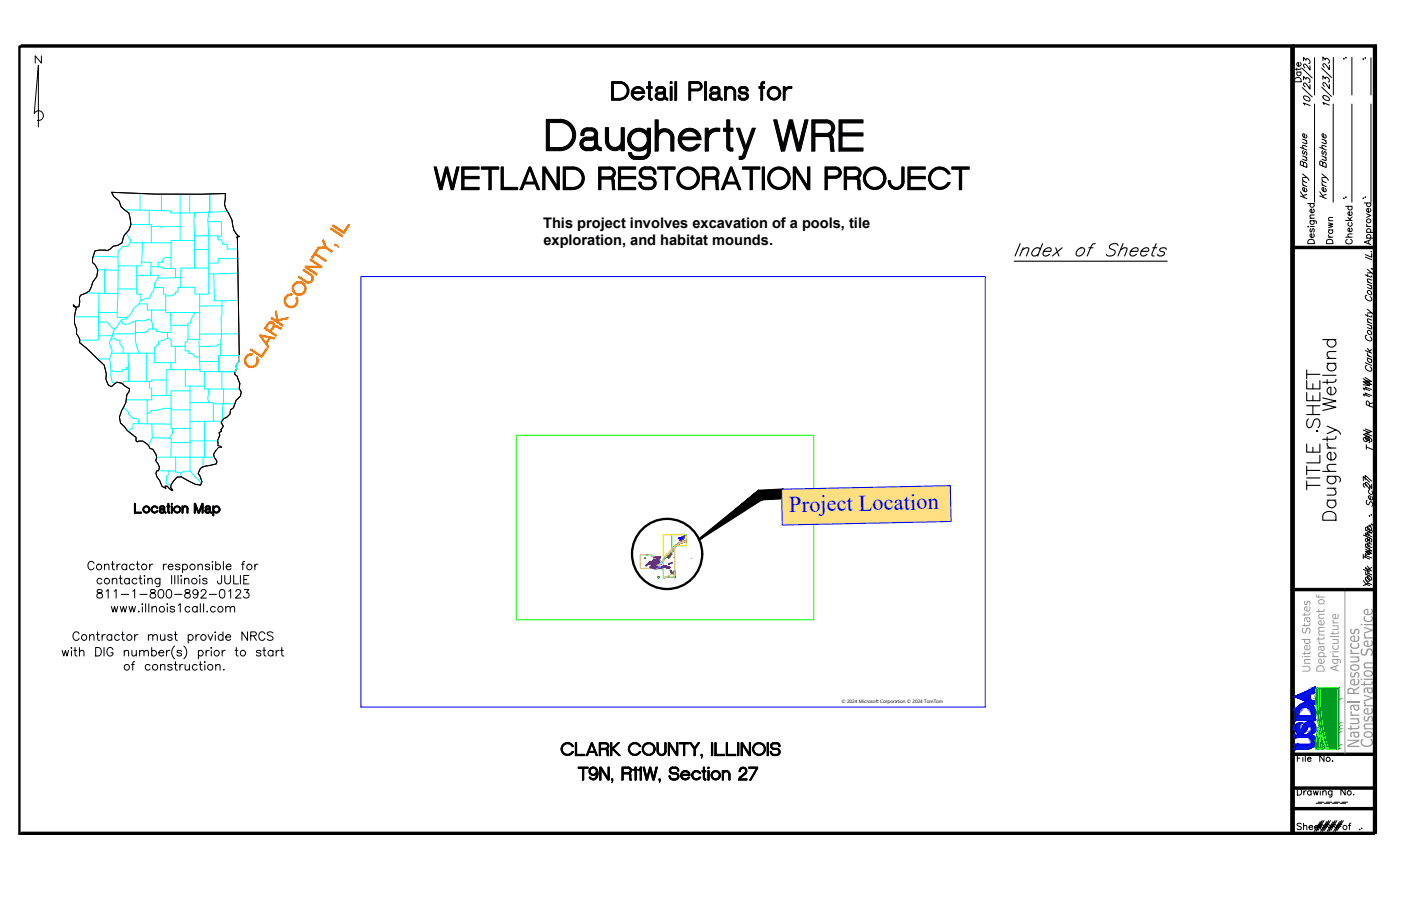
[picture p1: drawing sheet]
<svg xmlns="http://www.w3.org/2000/svg" width="432mm" height="279mm" viewBox="0 0 432 279" stroke-linecap="round" stroke-linejoin="round" font-family="sans-serif">
<defs><g id="words">
<text font-size="18.1" x="166.6" y="50.3">Daugherty WRE</text>
<text font-size="12.8" x="132.4" y="60.9">WETLAND RESTORATION PROJECT</text>
<text font-size="9.7" x="186.8" y="32">Detail Plans for</text>
<text font-size="9.3" x="413.9" y="161.8" transform="rotate(-90 413.9 161.8)">Daugherty Wetland</text>
<g font-size="7.5">
<text x="311.6" y="80.3">Index of Sheets</text>
<text x="407.6" y="152.3" transform="rotate(-90 407.6 152.3)">TITLE SHEET</text>
</g>
<text font-size="7" fill="#00f" x="243.3" y="157.9" transform="rotate(-1 243.3 157.9)">Project Location</text>
<text font-size="6.6" x="403.7" y="257.8">####</text>
<text font-size="6.2" fill="#989898" x="418.9" y="230.8" transform="rotate(-90 418.9 230.8)">Natural Resources</text>
<text font-size="6.2" x="423.1" y="230.6" transform="rotate(-90 423.1 230.6)">Conservation Service</text>
<g font-size="5.3">
<text x="401.9" y="26.4" transform="rotate(-90 401.9 26.4)">Date</text>
<text x="411.8" y="76.4" transform="rotate(-90 411.8 76.4)">Drawn</text>
<text x="423.8" y="137.5" transform="rotate(-90 423.8 137.5)">9N</text>
<text x="423.8" y="151.9" transform="rotate(-90 423.8 151.9)">27</text>
</g>
<g font-size="4.9">
<text x="417.5" y="76.4" transform="rotate(-90 417.5 76.4)">Checked</text>
<text x="423.5" y="123.4" transform="rotate(-90 423.5 123.4)">11W</text>
<text x="423.8" y="157.2" transform="rotate(-90 423.8 157.2)">Sec T R</text>
</g>
<g font-size="4.5">
<text x="167.4" y="70.2">This project involves excavation of a pools, tile</text>
<text x="167.5" y="75.6">exploration, and habitat mounds.</text>
</g>
<g font-size="4.2" fill="#989898">
<text x="403.9" y="207.4" transform="rotate(-90 403.9 207.4)">United States</text>
<text x="408.2" y="207.5" transform="rotate(-90 408.2 207.5)">Department of</text>
<text x="412.6" y="207.2" transform="rotate(-90 412.6 207.2)">Agriculture</text>
</g>
<g font-size="3.1">
<text x="418.9" y="19.7">.</text>
<text x="404.4" y="134.3">.</text>
</g>
<g font-size="2.6">
<text x="412.9" y="19.3">.</text>
<text x="413.6" y="62">.</text>
<text x="419.6" y="62">.</text>
<text x="404.4" y="249">----</text>
<text x="417.8" y="257.1">.</text>
</g>
<text font-size="1.5" x="259.4" y="216.7">© 2024 Microsoft Corporation © 2024 TomTom</text>
</g></defs>
<!-- layer: 1.Doqs.Location -->
<path d="M111.2 85.3h192.5v132.8h-192.5z" fill="none" stroke="#00f" stroke-width=".31"/>
<!-- layer: 1.Doqs -->
<path d="M159.1 134.2h91.7v56.9h-91.7z" fill="none" stroke="#0f0" stroke-width=".31"/>
<g fill="#fff">
<path d="M241 190.9a.07 .07 0 0 0 .1 0 .07 .07 0 0 0-.1 0z"/>
<path d="M241.7 190.8l.1 .2z"/>
<path d="M243.5 190.8l.1 .2z"/>
<path d="M243.8 190.9a.07 .07 0 0 1 .1 0 .07 .07 0 0 1-.1 0z"/>
<path d="M244.2 190.8l.1 .2z"/>
<path d="M244.7 190.9a.1 .1 0 0 1 .2 0 .1 .1 0 0 1-.2 0z"/>
<path d="M245.4 190.8v.2z"/>
<path d="M245.8 190.8v.2z"/>
<path d="M247.5 190.8l.1 .2z"/>
<path d="M247.8 190.9a.07 .07 0 0 0 .1 0 .07 .07 0 0 0-.1 0z"/>
</g>
<!-- layer: 1.C3d.Topo -->
<g fill="none" stroke="#989898" stroke-width=".31">
<path d="M202.8 178l.1 .1M202.8 178h.1M203.4 173.2l.4 .5-.9 .5a.52 .52 0 0 1-.4 .8l-.3 .2 .1 .2M203.5 171.9a.88 .88 0 0 0-.1 1.3l.3 .5-.9 .4a.85 .85 0 0 1-.6 1.1l-.1 .3-.2-.1M206.7 170.4h.1M206.7 170.2h.7l-.6 .2zM206.7 170.1h.1M206.9 170h.1M207 169.3h.1M207.4 169.4h.1M207.4 169.3h.1M207.4 169.5l.1 .3-.5 .2 .7 .1"/>
<path d="M207.7 171.9h.1M207.9 168.6l.6-.4-.7 .5zM208 177.1v-.2v.3M208.7 168.1l1.7-.9z"/>
</g>
<circle cx="209.4" cy="167.6" r=".25" fill="#545454"/>
<path d="M202 175.5l.3-.5a.81 .81 0 0 0 .6-1l.7-.2-.3 .1a.44 .44 0 0 0-.5 .3 .44 .44 0 0 0 .1 .5l-.6 .4-.1 .4M202.5 175h.1M203.7 173.8h.1M208 177h.1M209.2 167.7l.5-.3zM209.3 167.6l.2-.1z" fill="none" stroke="#545454" stroke-width=".51"/>
<circle cx="202.8" cy="178" r=".25" fill="#545454"/>
<path d="M202.9 178.1h.1M203.3 172.3l-.1 .6 .2 .3-.3-.7 .4-.6a.87 .87 0 0 0-.1 1.4l.3 .4-.4 .2a.44 .44 0 0 0-.5 .2 .44 .44 0 0 0 0 .5l-.6 .4-.1 .5-.3-.1M207.9 178h.1M208 177.1v-.2v.6M211.5 166.8l-2.1 .7-1.7 1.2M211.5 166.9l-2.1 .7-1.6 1.1" fill="none" stroke="#545454" stroke-width=".51"/>
<circle cx="202.8" cy="178" r=".25" fill="#545454"/>
<path d="M203.8 173.5l-.2 .4-.7 .1a1.02 1.02 0 0 1-.7 1.3l.2 .1M206.9 176.4l.3 .3zM208 168.6l.3-.2z" fill="none" stroke="#545454" stroke-width=".51"/>
<circle cx="202.8" cy="178" r=".25" fill="#545454"/>
<g fill="none" stroke="#545454" stroke-width=".51">
<path d="M198.8 172.1h.1M199.5 171.1h.1M202.8 174.9l-.1 .1M202.8 178l.1 .1M203.2 175.1h.1M203.4 175h.2zM203.5 171.9a.89 .89 0 0 0-.1 1.4l.3 .4-.8 .2-.1 .8-.6 .3-.1 .5-.4-.1M203.7 174.9h.1M203.9 173.5l-.3 .4-.7 .2v.6l-.7 .6 .3 .1M206.1 177.9h.1M206.6 175.9l.6 .8 .5 .2h-.7zM207.9 178h.1"/>
<path d="M208 168.5l.2-.1zM208 177l.1-.2-.1 1.1M208.1 176.9l-.1 1.1M211.5 167v-.2l-1.7 .6-2 1.3 2-1.3 1.7-.6v.3M211.5 166.6l-.1 .3-2 .6-1.7 1.2 1.7-1.2 2-.6 .1-.2"/>
</g>
<circle cx="205.2" cy="171.9" r=".25" fill="#545454"/>
<g fill="none" stroke="#545454" stroke-width=".51">
<path d="M202.2 175.1l.2-.1zM202.8 173.9l.2-.1-.3 .8-.1-.2zM202.9 178h.1M203 172.6l.2 .5zM203.1 172.2l.2-.1a1.22 1.22 0 0 0 .3 1.6l-.6 .1a.35 .35 0 0 0 .6-.2 .35 .35 0 0 0-.4-.4l-.2-.4zM203.4 171.8l-.1 .2zM203.6 173.7h.1M204.6 172.5l-.1 .2M204.9 172l-.1 .1M205 172h.1M205.1 171.7h.2zM205.1 171.7h.1"/>
<path d="M205.2 171.5h.1M205.5 171.2l-.1 .2M206.1 171.4h.5l-.2 .3a.27 .27 0 0 1-.4 .2 .27 .27 0 0 1 0-.5zM206.6 170.9l.4 .1-.4 .1zM207.8 176.2l.2-.2v.5l-.3-.1M208 176.9h.1M208 177.2l-.1 .8zM208 176.8h.1"/>
</g>
<circle cx="203.4" cy="173.3" r=".25" fill="#545454"/>
<path d="M203 172.9l.1 .2zM205.6 178h-.1M207.9 177.9h.1" fill="none" stroke="#545454" stroke-width=".51"/>
<path d="M197.4 171.1h3.5l.8 .7h1.8a.85 .85 0 0 0-.3 1.1 .85 .85 0 0 0 .9 .5l1.1-1.8 1-.8 .2-.5 .7-.4-.1-.7 .8-.4-.7 .1-.1-4.1h4.5v2.8a.52 .52 0 0 1-.1 .6 .52 .52 0 0 1-.6 .1l-2.3 .1-.5 .8 .1 7.6-.2 1.3-2-.2-1.5 .4v-2.3l-.6-.7h-6.4zM202.9 178.1h.1M213 172.2h.1" fill="none" stroke="#00ff7f" stroke-width=".31"/>
<!-- layer: V.Prop.Line -->
<path d="M204.4 164.9h7v3.4h-3.5v.3l-1 .5v.9l-.6 .1-.2 .6-1.7 1.1z" fill="none" stroke="#ff0" stroke-width=".31"/>
<!-- layer: W.Plan.Edge -->
<path d="M204.4 175.1v.1M209.4 167.6h.1" fill="none" stroke="#ff7f00" stroke-width=".31"/>
<!-- layer: W.Plan.Culvert -->
<path d="M211.4 166.8h.1M211.5 166.8l-.1 .1" fill="none" stroke="#f00" stroke-width=".31"/>
<!-- layer: W.Plan.TOE -->
<path d="M211.2 166.9a8.4 8.4 0 0 0-3.8 2l-.5 .2 .1 .7-.7 .3-.2 .6-.7 .3M211.2 167a7 7 0 0 0-3.8 2l-.4 .1v.7l-.6 .3-.3 .6-.7 .3" fill="none" stroke="#6edddd" stroke-width=".31"/>
<path d="M202.1 175.4l.7-.8a.52 .52 0 0 1 .1-.6 .52 .52 0 0 1 .6-.1l.3-.3-.9 .4v.6l-.7 .8" fill="none" stroke="#7fdfff" stroke-width=".34"/>
<path d="M203.4 172l-.2 1 .5 .6-.6-.7z" fill="none" stroke="#7fdfff" stroke-width=".31"/>
<!-- layer: W.Plan.Edge -->
<path d="M197.4 171.1h3a.37 .37 0 0 1 .5 .1 .37 .37 0 0 1-.1 .5l1.6 .1a.43 .43 0 0 1 .6 .1 .43 .43 0 0 1-.1 .6l-.2 1.4-.7 1.1a.61 .61 0 0 1-.9 .3h-3.7zM204.4 172.8l-.5 1-.9 .2-.1 .7-.7 .6h2.2M207.1 164.9v4l-.2 .3a.7 .7 0 0 1-.7 1l-.3 .5-.6 .3-.4 .7-.4 .1M208 168.7l-.5 .4a.47 .47 0 0 0-.5 .3 .47 .47 0 0 0 .1 .4l-.7 .5-.2 .5-.6 .3-.3 .7-.7 .5-.2 .7v4.3a.54 .54 0 0 0 .3 .5 .54 .54 0 0 0 .6 0l1.3-.6 1.3-.3 .1-3.6M208 168.7v4.6M208 177.2l-.2 .8-2.1-.1-1.3 .4v-.8M211.4 167l-1.5 .4-1.9 1.2M211.4 166.8l-1.8 .5-1.8 1.3" fill="none" stroke="#ddc16e" stroke-width=".31"/>
<!-- layer: W.Plan.Rd Edge -->
<path d="M203.4 171.8l-.3 .6v.7" fill="none" stroke="#ff007f" stroke-width=".31"/>
<!-- layer: HM4Alignment -->
<path d="M199.5 174.1h.1" fill="none" stroke="#000" stroke-width=".31"/>
<!-- layer: HM8Alignment -->
<g fill="none" stroke="#000" stroke-width=".31">
<path d="M205.5 175.2l1-.2zM205.6 175.1v.2l.3-.1M205.6 175.1h.1M205.8 175l-.1 .1M205.9 175.2h.1M205.9 175h.1M206 175.1h.1M206 175.1v.1M206.1 175.1h.1M206.2 175.1h.1M206.2 174.9l-.2 .1M206.3 175h.1"/>
<path d="M206.3 175l-.1 .1M206.4 174.8l-.1 .1M206.4 174.8v.1M206.4 175h.1M206.5 175h-.1"/>
</g>
<!-- layer: HM3Base -->
<path d="M203.2 171.9l-.1 .1" fill="none" stroke="#000" stroke-width=".31"/>
<!-- layer: HM4Base -->
<path d="M199.7 173.9h.1" fill="none" stroke="#000" stroke-width=".31"/>
<!-- layer: HM5Base -->
<path d="M200.7 174.5l-.1 .1" fill="none" stroke="#000" stroke-width=".31"/>
<!-- layer: HM8Base -->
<path d="M205.6 175.1l-.1 .1" fill="none" stroke="#000" stroke-width=".31"/>
<!-- layer: A-BLDG -->
<path d="M200.5 174.7l-.2 .3M200.6 174.9l-.1 .2M200.6 174.8v.1M200.8 174.4l-.3 .3M201.1 174.4l-.5 .5M202.2 174l-1.3 .4M202.2 174.2l-1.1 .3" fill="none" stroke="#000" stroke-width=".31"/>
<!-- layer: 1.C3d.Feat -->
<path d="M199.1 174.3l.8-.4 .3-.6h.3l-1.3 1.2zM200.4 174.8l.6-.5 1.2-.3v.2l-1.2 .3-.7 .5zM201.1 175.2l1.3-.2-.4 .3zM201.4 171.9l2-.1-.4 .2-1.5 .1zM202.8 173l.2-.2 .1 .3-.5 .3zM203 175h.1M203.4 174.8l-.3 .1M203.4 174.8h.1M203.5 174.7l-.1-.1-.4 .2-.5 .5 .5-.4M205.5 175.2l1-.2zM210.8 165.3l.3-.1-.3 .9-1.2 .6 1-.6z" fill="none" stroke="#f0f" stroke-width=".34"/>
<path d="M200.2 173.6l.5-.5 .3 .2 .6-.1-.4-.3a.4 .4 0 0 1 .4-.1 .4 .4 0 0 1 .3 .3l.8-.2-.8-.4h.6l.5-.5-.4 1.4 .4-.2 .4 .5-1.7-.1-1 .3a.32 .32 0 0 1-.4 .2 .32 .32 0 0 1-.2-.5zM200.6 174.9v-.1a.38 .38 0 0 1 .5-.3 .38 .38 0 0 1 .3 .4l.9-.2-.7 .5zM202.8 175.2l1.8-.7h.7l.5 .3h-1.1l-1.6 .5zM209.2 165.9l1.3-.2-.7 .6z" fill="none" stroke="#00f" stroke-width=".34"/>
<path d="M200.2 173.6l.5-.5 .3 .2 .6-.1-.4-.3a.4 .4 0 0 1 .4-.1 .4 .4 0 0 1 .3 .3l.8-.2-.8-.4h.6l.5-.5-.4 1.4 .4-.2 .4 .5-1.7-.1-1 .3a.32 .32 0 0 1-.4 .2 .32 .32 0 0 1-.2-.5zM200.6 174.9v-.1a.38 .38 0 0 1 .5-.3 .38 .38 0 0 1 .3 .4l.9-.2-.7 .5zM209.2 165.9l1.3-.2-.7 .6z" fill="none" stroke="#000" stroke-width=".31"/>
<!-- layer: 1.C3d.Topo.HM1 -->
<path d="M210.9 165.1l-.1 1-1.1 .7 .1-.4 .8-.2z" fill="none" stroke="#f0f" stroke-width=".31"/>
<path d="M210.9 165.3l-.2 .7-.9 .4-.2 .4M211.1 165.2l-.3 .9-1.1 .7" fill="none" stroke="#b800b8" stroke-width=".31"/>
<!-- layer: 1.C3d.Topo.HM3 -->
<path d="M203.3 171.8l-1.7 .2M203.4 171.8h-1.5" fill="none" stroke="#f0f" stroke-width=".31"/>
<path d="M201.5 172l1.8-.2zM202.1 171.8h.4M202.2 172h.3M202.3 171.8h.2M202.9 171.8h.1M203.1 171.7h.3M203.2 171.7h.1M203.3 171.9l-.6 .1M203.4 171.8l-2 .2 1.9-.2M203.4 171.8h.1M203.4 171.8v.1" fill="none" stroke="#b800b8" stroke-width=".31"/>
<!-- layer: 1.C3d.Topo.HM4 -->
<path d="M199.2 174.2l1.3-1-.6 .8-.6 .2-.1 .3z" fill="none" stroke="#f0f" stroke-width=".31"/>
<path d="M199.1 174.5h.1M199.2 174.5h.1M199.7 174l.3-.1 .4-.7-1.3 1.3 .9-.6 .4-.7-1.3 1.3 .6-.5M199.9 173.7v.1M200.1 173.6v.2M200.2 173.3l-.3 .6-.7 .3M200.5 173.3l-.6 .7" fill="none" stroke="#b800b8" stroke-width=".31"/>
<!-- layer: 1.C3d.Topo.Hm5 -->
<path d="M201.2 174.2l-.8 .8 .9-.6" fill="none" stroke="#f0f" stroke-width=".31"/>
<path d="M200.8 174.5l1.4-.5zM201 174.5l-.7 .5 .4-.5M201.2 174.3l1-.2zM202.2 174.1h.1M202.2 174.1l-1.3 .2-.5 .6 .6-.5 1.2-.2" fill="none" stroke="#b800b8" stroke-width=".31"/>
<!-- layer: 1.C3d.Topo.HM6 -->
<path d="M202 175l-.9 .2 .9 .1" fill="none" stroke="#f0f" stroke-width=".31"/>
<path d="M201.1 175.2l.6 .1zM201.9 175.1l-.3 .1M201.9 175.1h.1M201.9 175.3h-.2M202 175.2l-.9 .1M202.1 175l-.2 .2h.2M202.2 175l-.1 .1M202.2 175l-1.1 .3M202.3 175h.1M202.3 175h-.2" fill="none" stroke="#b800b8" stroke-width=".31"/>
<!-- layer: 1.C3d.Topo.HM8 -->
<path d="M206.3 174.9l-.5 .1M206.4 175l-.4 .2" fill="none" stroke="#f0f" stroke-width=".31"/>
<path d="M205.5 175.2l.2-.1zM205.5 175.2l.9-.3zM205.7 175.1l.5-.1zM206 174.9v.1M206.3 174.9l.1 .1zM206.3 175h-.1" fill="none" stroke="#b800b8" stroke-width=".31"/>
<!-- layer: 1.C3d.Topo.Pool B -->
<g fill="none" stroke="#b800b8" stroke-width=".31">
<path d="M200.1 174h.4M200.1 173.6l.6-.4h.9l-.4-.4 1.2 .3 .3-.3-.8-.2 .6-.1 .2-.4 .3-.1-.4 1.5h.2l.2-.3 .4 .5-1.8-.1-1.2 .4h-.4l.1-.2M200.7 173.1l-.2 .2M200.8 173.1l.2 .2M201 173.9h-.2M201 173.9h.1M201.1 173.3h.1M201.2 173.8h-.1M201.4 173.7h-.1M201.4 173l.2 .2-.3 .1M201.4 172.8l-.2 .1M201.6 172.8h.1"/>
<path d="M201.6 173.6h.6M201.7 172.9l.1 .2M201.9 173.1h.1M201.9 172.5l.4 .1M202 172.5h.1M202.1 172.5h.1M202.1 173.1h.1M202.3 173.7h.4M202.5 172.7h.1M202.6 172.4l-.4 .1M202.6 173.4l.1 .1M202.6 172.4h.1"/>
<path d="M202.7 172.8l-.4 .3M202.7 172.2h.1M202.7 173.5h.1M202.8 173.7h-.1M202.8 172.9l-.2 .4M202.8 173.3v.1M202.9 172.6h.1M202.9 173.3h.1M202.9 172.8h.1M203 172.2v.3M203 172v.1M203.1 173.7h.2"/>
<path d="M203.1 173.4l.3 .2"/>
</g>
<!-- layer: 1.C3d.Topo.Pool C -->
<g fill="none" stroke="#b800b8" stroke-width=".31">
<path d="M200.6 174.9l.4-.4 .4 .4 .9-.2-.7 .5zM200.6 174.9h.1M200.6 175h.1M200.6 175h.2M200.7 174.8h.1M200.7 174.7h.1M200.7 175h.1M200.8 174.7h.1M200.8 175h.1M200.9 174.6h.1M200.9 175h.1M201 174.5l-.1 .1"/>
<path d="M201.1 175.1h.1M201.1 174.5h.1M201.1 174.6h.1M201.1 174.5v.1M201.1 174.7h.1M201.2 174.7h.1M201.2 175.1h.1M201.2 175.1l.4 .1M201.3 174.8l.1 .1M201.3 175.1h.1M201.3 174.8h.1M201.4 174.8h.1"/>
<path d="M201.4 174.9h.1M201.4 175.1h.1M201.5 175.1h.1M201.5 174.9h.1M201.6 175.2h.1M201.6 174.9h.1M201.6 175.1h.1M201.6 174.8v.1M201.7 175.1h.1M201.7 174.8h.1M201.7 174.8l-.3 .1M201.8 175h.1"/>
<path d="M201.8 174.7h.1M201.9 175h.1M201.9 174.7h.1M202 174.9h.1M202 174.7h.1M202.1 174.9h.1M202.1 174.7h.1M202.1 174.9l-.1 .1M202.2 174.9h.1M202.2 174.8h.1M202.2 174.7h.1M202.3 174.8h.1"/>
<path d="M202.3 174.7l-.2 .2"/>
</g>
<!-- layer: 1.C3d.Topo.Pool D -->
<g fill="none" stroke="#b800b8" stroke-width=".31">
<path d="M202.9 175.2h.1M202.9 175.2v.1M202.9 175.2l.1 .1M202.9 175.2l1.7-.7h.7l.5 .3-1-.1-1.5 .6zM203 175.1h.1M203 175.3h.1M203 175h.1M203.1 175h.1M203.1 175.3h.1M203.1 175h-.1M203.2 175.3h.1M203.2 175h.1"/>
<path d="M203.3 175h.1M203.3 175.3h.1M203.3 174.9v.1M203.3 174.9h.1M203.4 174.9h.1M203.4 175.3h.1M203.5 175.2h.1M203.5 174.9h.1M203.5 174.9l-.4 .1M203.6 174.9h.1M203.6 175.2h.1M203.6 174.8h.1"/>
<path d="M203.6 175.1h.1M203.7 174.8h.1M203.7 175.1h.1M203.7 175.1l-.5 .2M203.8 175.1h.1M203.8 174.7h.1M203.8 174.7h.2M203.9 175.1h.1M203.9 174.7h.1M204 175h.1M204.1 174.7h.1M204.1 175h.1"/>
<path d="M204.2 174.7h.1M204.2 174.9h.1M204.3 174.6h.1M204.3 174.7h.1M204.3 174.9l-.4 .2M204.3 174.9h.1M204.4 174.6h.1M204.4 174.6l-.3 .1M204.4 174.8h.1M204.5 174.8h.1M204.5 174.6h-.1M204.5 174.6h.1"/>
<path d="M204.6 174.6h.1M204.6 174.8h.1M204.7 174.5h.1M204.7 174.8h.1M204.7 174.6h.1M204.8 174.8h.1M204.8 174.5h.1M204.9 174.7h.1M204.9 174.5h.1M205 174.7h.1M205 174.5h.1M205.1 174.7h.1"/>
<path d="M205.1 174.7l-.4 .1M205.1 174.5h.1M205.2 174.7l.6 .2M205.2 174.7h.1M205.2 174.5h.1M205.3 174.5h.1M205.3 174.7h.1M205.3 174.6h.1M205.3 174.6l.2 .1M205.4 174.7h.1M205.4 174.8h.1M205.5 174.8h.1"/>
<path d="M205.5 174.7h.1M205.6 174.7h.1M205.6 174.8h.1M205.7 174.8h.1"/>
</g>
<!-- layer: 1.C3d.Topo.HM7 -->
<path d="M203.2 174.7h.1M203.6 174.7l-1.1 .6 .5-.5" fill="none" stroke="#f0f" stroke-width=".31"/>
<path d="M202.8 174.9l-.1 .1" fill="none" stroke="#b800b8" stroke-width=".31"/>
<!-- layer: 1.C3d.Feat -->
<path d="M206.1 174l1.1-.6-.2 .3z" fill="none" stroke="#f0f" stroke-width=".31"/>
<!-- layer: 1.C3d.Topo.HM10 -->
<path d="M206.1 174h.1" fill="none" stroke="#f0f" stroke-width=".31"/>
<path d="M206.1 173.9l1-.3zM206.1 173.9l1.1-.5-.2 .3-.8 .4zM207.2 173.5h.1M207.1 173.5l-.1 .1" fill="none" stroke="#b800b8" stroke-width=".31"/>
<!-- layer: 1.C3d.Topo.HM3a -->
<path d="M203 172.8l-.4 .6 .4-.3" fill="none" stroke="#f0f" stroke-width=".31"/>
<path d="M202.7 173.2l.1 .2zM202.7 173.2h.1M202.8 173.4h.1M203 172.8l-.4 .6 .3-.2M203 173.1h.1M203 173l-.3 .2 .3-.4-.3 .6 .4-.3M203.1 173.1h.1" fill="none" stroke="#b800b8" stroke-width=".31"/>
<!-- layer: 1.C3d.Topo.Pool AA -->
<g fill="none" stroke="#b800b8" stroke-width=".31">
<path d="M209.2 166h.1M209.3 165.9h.1M209.3 166.1h.1M209.3 165.9l1.2-.2-.7 .6-.5-.2zM209.4 165.8h.1M209.4 165.9h.1M209.4 166.1h.1M209.5 166.1h.1M209.5 165.8h.1M209.6 166.2h.1M209.6 166.2v.1M209.6 165.8h.1"/>
<path d="M209.7 166.3h.1M209.7 165.8h.1M209.8 166.3h.1M209.8 165.8h.1M209.9 166.3h.1M209.9 166.2h.1M209.9 165.8h.1M210 166.2h.1M210.1 165.7h.1M210.1 166.2h.1M210.1 166.1h.1M210.2 166.1h.1"/>
<path d="M210.2 165.7h.1M210.2 166h.1M210.3 165.6h.1M210.3 166h.1M210.4 165.9h.1M210.4 165.6h.1M210.5 165.7h.1M210.5 165.9h.1M210.5 165.8h.1M210.5 165.6h.1"/>
</g>
<!-- layer: 1.C3d.Grad.Blue -->
<path d="M209.3 165.9l1.2-.2-.8 .6-.4-.2zM210 165.7h.1" fill="none" stroke="#00f" stroke-width=".31"/>
<!-- layer: 4.Tblk.Brdr.Line -->
<g fill="none" stroke="#000" stroke-width=".72">
<path d="M6 14.3h417.5v242.9h-417.5zM6.6 14h417.5v242.8h-417.5M398.1 14.3v242.9M398.7 14v242.8M398.1 76.5h25.4M398.7 76.2h25.4M398.1 182h25.4M398.7 181.6h25.4M398.1 232.8h25.4M398.7 232.4h25.4M398.1 249.5h25.4M398.1 243.2h25.4"/>
<path d="M398.7 249.2h25.4M398.7 242.9h25.4"/>
</g>
<!-- layer: 4.Tblk.Text -->
<g fill="none" stroke="#000" stroke-width=".31">
<path d="M405.1 17.8v11.5M410.9 17.7v11.6M416.7 17.7v11.6M422.5 17.8v11.5M405.1 32.1v30.3M410.9 32.1v30.3M416.7 32.1v30.3M422.5 32.1v30.3M403.1 62.8h2M403.1 69.8h.2zM403.4 74l.4-.2 1 .2 .3 1.1h-2v-.6zM403.8 68.1l1.7 .1 .2 .2v.5"/>
<path d="M403.8 67.3h1.3M403.8 69.8h1.3M404 70.5l-.2 .4v.6h.4l.3-.9 .3-.1 .3 .4-.3 .7M404 68.1a.64 .64 0 0 0 0 .9 .64 .64 0 0 0 .9 0 .64 .64 0 0 0-.1-.9M404 62.8a.64 .64 0 0 0 0 .9 .64 .64 0 0 0 .9 0 .64 .64 0 0 0-.1-.9M404.8 72.1a.63 .63 0 0 1 .1 1 .63 .63 0 0 1-.9 0 .63 .63 0 0 1 .1-1h.2v1.2M404.8 64.5a.63 .63 0 0 1 .1 .9 .63 .63 0 0 1-.9 0 .63 .63 0 0 1 .1-.9h.2v1.1M405.1 66.3l-1.3 .1v.4l.3 .5M421.2 65.9l1.3 .6-1.3 .6M421.2 69.8h1.3M421.2 73.4h2M421.2 71.7h2"/>
<path d="M421.2 69.1l.1 .5 .4 .2M421.5 73.4a.64 .64 0 0 1-.1-.9 .64 .64 0 0 1 .9 0 .64 .64 0 0 1 0 .9M421.5 71.7a.64 .64 0 0 1-.1-1 .64 .64 0 0 1 .9 0 .64 .64 0 0 1 0 1M421.5 62.6a.64 .64 0 0 0-.1 1 .64 .64 0 0 0 .9 0 .64 .64 0 0 0 0-1M421.9 74.2v.9M422.3 64.3a.63 .63 0 0 1 .1 .9 .63 .63 0 0 1-1 0 .63 .63 0 0 1 .2-.9h.1v1.1M422.5 73.9l-2 .8 2 .7M399.9 233.8h.7M401.1 232.9h-1.2v1.9M401.6 233.6v1.2M401.6 232.9v.1zM402.3 232.9v1.9"/>
<path d="M403 234.1h1.1a.63 .63 0 0 0-.7-.5 .63 .63 0 0 0-.6 .6 .63 .63 0 0 0 .7 .6l.6-.2M408.1 232.9v1.9l-1.3-1.9v1.9M410.7 234.6v.2zM399.9 243.2h.6a1.08 1.08 0 0 1 .7 1 1.08 1.08 0 0 1-.7 1h-.6zM401.1 254.2l-.5-.3-.7 .1v.5l1 .5 .2 .6-.5 .3-.8-.3M401.8 243.9v1.3M402.6 243.9l-.5 .1-.3 .4M404.1 244.1a.62 .62 0 0 0-.9 0 .62 .62 0 0 0 0 .9 .62 .62 0 0 0 .9-.1M404.1 243.9v1.3M404.8 243.9l.3 1.3 .4-1.3 .4 1.3 .4-1.3M406.9 244v1.2M406.9 243.2v.2z"/>
<path d="M407.7 244.3l.5-.4 .4 .1 .1 1.2M407.7 243.9v1.3M410.5 243.9l-.1 1.8h-.7M410.5 244.1a.64 .64 0 0 0-.9-.1 .64 .64 0 0 0 0 1 .64 .64 0 0 0 .9-.1M414.6 243.2v2l-1.3-2v2M417.2 245v.2z"/>
<circle cx="421.8" cy="68.1" r=".66"/>
<circle cx="409.3" cy="234.1" r=".66"/>
<circle cx="415.9" cy="244.5" r=".64"/>
</g>
<!-- layer: 2.Text.Note -->
<g fill="none" stroke="#000" stroke-width=".31">
<path d="M407.7 18.6v-1l.8 .9v-.3a.78 .78 0 0 1 1 .2 .78 .78 0 0 1-.2 1.1M401.4 27l3 2.9M401.4 21.1l3 2.9M401.9 29.6a1.36 1.36 0 0 1 1.8 1.5 1.32 1.32 0 0 1-1.8-1.5zM402.1 32.4l-.3-.7 2 .8M407.3 26.9l3.1 2.9M407.3 21l3.1 2.9M407.7 24.5v-1.1l.8 .9v-.3a.78 .78 0 0 1 1 .3 .78 .78 0 0 1-.2 1M407.9 29.5a1.36 1.36 0 0 1 1.7 1.5 1.32 1.32 0 0 1-1.7-1.5zM408.1 32.3l-.4-.7 2 .8M409.7 26v1.3l-1.6-1.8a.6 .6 0 0 0-.4 .6 .6 .6 0 0 0 .5 .5M409.7 20.2v1.3l-.9-1.4-.7-.5a.6 .6 0 0 0-.4 .6 .6 .6 0 0 0 .5 .6"/>
<path d="M400.8 59.1l1.3 1.9M400.8 45.5l2 .8M401.5 56.3l.1 .5 .4 .5M401.5 55.1l.1 .5 .4 .4M401.5 53.6l1.3 1.1-1.3 .1M401.5 57l1.3 .6M401.5 55.8l1.3 .5M401.5 48.1l1.3 .5M401.5 42.9l1.3 .5M401.7 50.4l.4-.4 .6 .5 .1 1.1-2-.8 .1-1.1h.3l.4 .3 .1 1.2M401.7 46.5l-.2 .3 .2 .7 .5-.7 .5 .2 .1 .6-.3 .2M402.4 48.5l.4 .6-.1 .4-1.2-.4"/>
<path d="M402.4 43.3l.4 .6-.1 .4-1.2-.4M402.5 58.1l.3 .8a.77 .77 0 0 1-1 0 .77 .77 0 0 1-.2-1h.4v1.1M402.5 41.5l.3 .8a.77 .77 0 0 1-1 0 .77 .77 0 0 1-.2-1h.4v1.2M402.8 45.2l-1.2-.4-.1 .4 .3 .7M402.8 54.7l.6 1M402.8 59.9l-1.2 .4M406.8 59.1l1.3 1.9M406.8 45.5l1.9 .8M407.4 53.6l1.3 1.1-1.3 .1M407.4 57l1.3 .6M407.4 55.8l1.3 .5M407.4 48.1l1.3 .5"/>
<path d="M407.4 42.9l1.3 .5M407.4 56.3l.1 .5 .5 .5M407.4 55.1l.1 .5 .5 .4M407.7 50.4l.4-.4 .6 .5v1.1l-1.9-.8v-1.1h.3l.5 .3 .1 1.2M407.7 46.5l-.3 .3 .3 .7 .3-.1 .2-.6 .5 .2v.6l-.2 .2M408.4 48.5l.3 .6v.4l-1.3-.4M408.4 43.3l.3 .6v.4l-1.3-.4M408.5 58.1l.2 .8a.77 .77 0 0 1-1 0 .77 .77 0 0 1-.1-1h.4v1.1M408.5 41.5l.2 .8a.77 .77 0 0 1-1 0 .77 .77 0 0 1-.1-1h.4v1.2M408.7 54.7l.7 1M408.7 59.9l-1.1 .4M408.7 45.2l-1.2-.4-.1 .4 .4 .7"/>
<path d="M400.8 60.4l2 .9M406.8 60.4l1.9 .9M420.8 79.3l2 .8M422.6 77.5l.2 .1zM422.8 78.2v1.1l-2-.8M420.8 97.1l1.6 .6h.3l.1-.3M420.8 84.7l1.6 .7h.3l.1-.3M421.3 91.1a.8 .8 0 0 0-.5 .9 .8 .8 0 0 0 .7 .6l.8 .2 .4-.1 .1-.5-.5-.7M421.4 95.4l1.4 1.1h-1.4M421.4 83.1l1.4 1.1h-1.4M421.4 100l1.4 .5M421.4 99.2l1.4 .6"/>
<path d="M421.4 84.7v.6M421.4 97v.6M421.4 87.7l1.4 .5M421.4 86.9l1.4 .6M421.5 89.7a.8 .8 0 0 1 1 .2 .8 .8 0 0 1 0 1l-1-.6zM422.4 88l.4 .7-.1 .4-1.3-.4M422.7 82.8l.4 .4M422.8 96.5l.6 .9M422.8 84.2l.6 .9M422.8 98.7l-1.3-.4-.1 .5 .4 .6M422.8 86.4l-1.3-.4-.1 .4 .4 .7M420.8 111.9l2 .8"/>
<path d="M420.8 108.1l2 .8M421.3 112.7a.8 .8 0 0 0-.5 .9 .8 .8 0 0 0 .7 .7l.5 .2 .7-.2 .1-.5-.5-.6M421.3 103.4a.8 .8 0 0 0-.5 .9 .8 .8 0 0 0 .7 .6l.8 .3 .4-.2 .1-.5-.5-.7M421.4 108.8l.1 .6 .5 .4M421.4 110.4l1.4 .5M421.4 109.6l1.4 .5M421.4 107.4l1 1.3M421.5 102a.8 .8 0 0 1 1 .2 .8 .8 0 0 1 0 1l-.8-.3-.3-.5zM421.7 110.5a.73 .73 0 0 0 0 1 .73 .73 0 0 0 1.1 0l-.3-.7M422.4 100.4l.4 .6-.1 .4-1.3-.4M422.8 107.9l-.8 .3M422 159.1l.2 .1z"/>
<path d="M420.2 175.6l2 .8M420.2 171.6l2 .8M420.2 171v1.3M420.2 165l2 .8M420.8 175.3l2 .8M420.8 171.3l2 .8M420.8 170.6v1.4M420.8 164.7l2 .8M420.9 169.3l1.3 1-1.3-.2 1.3 .9-1.3-.1M420.9 174.9l.9 1.3M420.9 168.7l1.3 .5M420.9 163.5l1.9 .8"/>
<path d="M420.9 176.3v.5l.5 .5M421.2 166.1l-.3 .2 .3 .8 .4-.7 .5 .1 .1 .6-.3 .3M421.2 163.6l-.3-.5a.67 .67 0 0 1 .7-.5 .67 .67 0 0 1 .6 .8l-.3 .5M421.4 176l.1 .5 .5 .4M421.4 169l1.4 .9-1.4-.1 1.4 .9-1.4-.2M421.4 174.6l1 1.3M421.4 168.4l1.4 .5M421.4 163.1l2 .9M421.7 165.7l-.3 .3 .1 .6 .4 .1 .3-.7h.3l.3 .5-.3 .6M421.7 163.3l-.3-.8a.75 .75 0 0 1 1.1 0 .75 .75 0 0 1 0 1.1M422.1 162v.2v-.2l.4 .3M422.2 168.2l-1.3-.4v.4l.3 .6"/>
<path d="M422.2 164.8l-1.3-.4v.4l.3 .6M422.2 175.3l-.8 .4M422.7 161.6v.2v-.2l.4 .4M422.8 175l-.8 .4M422.8 167.8l-1.3-.4-.1 .5 .4 .6M422.8 164.5l-1.3-.5-.1 .5 .4 .6"/>
</g>
<!-- layer: 4.Tblk.Logo -->
<path d="M414.5 181.6v50.8" fill="none" stroke="#989898" stroke-width=".31"/>
<g fill="#00f" stroke="#00f" stroke-width=".31">
<path d="M400.3 226.6h2.8z"/>
<path d="M403.1 226.6h.8z"/>
<path d="M404.2 226.6l.2 .1z"/>
<path d="M404.4 226.7l.2 .1z"/>
<path d="M404.6 226.8l.2 .1z"/>
<path d="M403.1 227h.7z"/>
<path d="M400.2 227.1l2.9-.1z"/>
<path d="M404.9 228l.1 .2z"/>
<path d="M405.4 228v.2z"/>
<path d="M405 228.6l-.1 .1z"/>
<path d="M405.4 228.6v.1z"/>
<path d="M404.9 228.8v.2z"/>
<path d="M405.4 228.8v.2z"/>
<path d="M403.8 229.6l.1-.1z"/>
<path d="M403.5 229.6h.2z"/>
<path d="M400.2 229.6h3.3z"/>
<path d="M399.9 229.6v.2z"/>
<path d="M405.2 229.6l-.1 .2z"/>
<path d="M399.9 229.8v.1z"/>
<path d="M405.1 229.8l-.1 .1z"/>
<path d="M399.9 229.9v.2z"/>
<path d="M405 229.9l-.1 .2z"/>
<path d="M404.9 230.1l-.1 .1z"/>
<path d="M404.6 230.4l.2-.2z"/>
<path d="M404.4 230.5l.2-.1z"/>
<path d="M404.3 230.5h.1z"/>
<path d="M404 230.6l.3-.1z"/>
<path d="M403.7 230.6h.2z"/>
<path d="M400.2 230.6h.5z"/>
<path d="M399.7 226.9h2.8z"/>
<path d="M402.5 226.9h.8z"/>
<path d="M403.6 227h.2z"/>
<path d="M403.8 227l.2 .2z"/>
<path d="M404 227.2h.2z"/>
<path d="M402.4 227.4h.8z"/>
<path d="M399.6 227.4h2.8z"/>
<path d="M404.3 228.3l.1 .2z"/>
<path d="M404.8 228.3v.2z"/>
<path d="M404.3 228.9v.2z"/>
<path d="M404.9 228.9l-.1 .2z"/>
<path d="M404.3 229.2l-.1 .2z"/>
<path d="M404.8 229.2v.2z"/>
<path d="M403.3 229.9h.2z"/>
<path d="M402.9 229.9h.2z"/>
<path d="M399.6 229.9h3.3z"/>
<path d="M399.3 229.9v.2z"/>
<path d="M404.6 229.9l-.1 .2z"/>
<path d="M399.3 230.1v.2z"/>
<path d="M404.5 230.1l-.1 .2z"/>
<path d="M404.1 230.6l.2-.1z"/>
<path d="M404 230.7l.1-.1z"/>
<path d="M403.6 230.9l.2-.1z"/>
<path d="M403.4 230.9h.2z"/>
<path d="M403.1 231h.2z"/>
<path d="M399.6 231h.6z"/>
</g>
<g fill="#0037dd" stroke="#0037dd" stroke-width=".31">
<path d="M405.2 212.1h.2z"/>
<path d="M400.9 214h3z"/>
<path d="M399.8 214.5h2.5z"/>
<path d="M403 215.9h1.2z"/>
<path d="M402.4 216.7h.4z"/>
<path d="M403.3 217.9h1.5z"/>
<path d="M403.8 218.1h1.1z"/>
<path d="M399.9 221.8h.2z"/>
<path d="M399.9 223.6h.5z"/>
<path d="M401.4 225h1.3z"/>
<path d="M404.2 225.8h.9z"/>
<path d="M401 225.9h.6z"/>
<path d="M401.2 225.9h.2z"/>
<path d="M403.7 226h1.4z"/>
<path d="M399.9 227.1h.2z"/>
<path d="M404.7 227.5h.6z"/>
<path d="M404.9 227.7h.5z"/>
<path d="M403.7 229.6h1.5z"/>
<path d="M399.9 230.7h.2z"/>
<path d="M400.3 214.3h2.9z"/>
<path d="M402.4 216.3h1.2z"/>
<path d="M401.8 217h.3z"/>
<path d="M402.7 218.2h1.5z"/>
<path d="M399.3 222.1h.2z"/>
<path d="M402.5 223h1.3z"/>
<path d="M401.9 223.5h2.5z"/>
<path d="M403.8 225.9h.8z"/>
<path d="M400.6 226.3h.2z"/>
<path d="M403.1 226.3h1.3z"/>
<path d="M403.5 227.5h.9z"/>
<path d="M399.3 227.5h.1z"/>
<path d="M403.1 229.9h1.5z"/>
<path d="M399.3 231.1h.1z"/>
<path d="M405.2 212.1l.2 .1zM405.2 212.1l.2 .1z"/>
<path d="M405.1 212.2h.3zM405 212.2h.4z"/>
<path d="M405 212.2l.4 .1zM404.8 212.3h.6z"/>
<path d="M404.8 212.3l.6 .1zM404.5 212.4h.9z"/>
<path d="M404.5 212.4l.9 .1zM404.3 212.5h1.1z"/>
<path d="M404.3 212.5l1.1 .1zM404.2 212.6h1.2z"/>
<path d="M404.2 212.6l1.2 .2v-.2zM403.8 212.8l.4-.2 1.2 .2z"/>
<path d="M403.8 212.8h1.6zM403.5 212.8h1.9z"/>
<path d="M403.5 212.8l1.9 .1zM403.3 212.9h2.1z"/>
<path d="M403.3 212.9l2.1 .2zM403 213.1h2.4z"/>
<path d="M403 213.1h2.4zM402.9 213.1h2.5z"/>
<path d="M402.9 213.1l2.5 .1zM402.7 213.2h2.7z"/>
<path d="M402.7 213.2l2.7 .2zM402.4 213.4h3z"/>
<path d="M405.1 213.4h.3zM405.1 213.4h.3z"/>
<path d="M402.4 213.4h2.7zM402.3 213.4h2.6z"/>
<path d="M402.3 213.4h2.6zM402.3 213.4h2.6z"/>
<path d="M405.2 213.4h.2zM405.2 213.4h.2z"/>
<path d="M402.3 213.4h2.6zM402.2 213.4h2.6z"/>
<path d="M402.2 213.4h2.6zM402.1 213.5h2.6z"/>
<path d="M402.1 213.5h2.6zM401.9 213.6h2.6z"/>
<path d="M401.9 213.6h2.6zM401.8 213.6h2.6z"/>
<path d="M401.8 213.6h2.6zM401.6 213.7h2.6z"/>
<path d="M401.6 213.7h2.6zM401.6 213.7h2.5z"/>
<path d="M401.6 213.7h2.5zM401.4 213.8h2.6z"/>
<path d="M401.4 213.8h2.6zM401.3 213.8h2.6z"/>
<path d="M401.3 213.8l2.6 .1zM401.2 213.9h2.7z"/>
<path d="M401.2 213.9l2.7 .1zM400.9 214h3zM400.9 214h3z"/>
<path d="M403.4 214l.5 .1zM403.4 214l.5 .1z"/>
<path d="M400.9 214h2.5zM400.7 214.1h2.5z"/>
<path d="M400.7 214.1h2.5zM400.5 214.2h2.5z"/>
<path d="M400.5 214.2h2.5zM400.2 214.3h2.6z"/>
<path d="M400.2 214.3h2.6zM399.9 214.4h2.5z"/>
<path d="M399.9 214.4h2.5zM399.9 214.4l2.4 .1zM399.7 214.5h2.6z"/>
<path d="M399.7 214.5h2.6zM399.7 214.5h2.6z"/>
<path d="M399.7 214.5h2.5zM399.7 214.5h2.6z"/>
<path d="M399.7 214.5h2.5zM399.7 214.5h2.5z"/>
<path d="M399.8 214.5h2.4zM399.8 214.5l2.3 .1z"/>
<path d="M399.9 214.6l1.7 .2 .5-.2zM399.9 214.6l1.7 .2z"/>
<path d="M400.3 214.8h1.3zM400.3 214.8h1.2z"/>
<path d="M400.4 214.8l2 .4-.9-.4zM400.4 214.8l2 .4h-1.1z"/>
<path d="M403.4 214.1l.5 1.5v-1.5zM403.4 214.1l.5 1.5h-.5z"/>
<path d="M401.3 215.2l2.1 .4-1-.4zM401.3 215.2l2.1 .4h-1.2z"/>
<path d="M403.4 215.6h.5zM403.4 215.6h.5z"/>
<path d="M402.2 215.6h1.2zM402.2 215.6h1.2z"/>
<path d="M402.3 215.6l1.6 .2v-.2zM402.3 215.6l1.6 .2z"/>
<path d="M402.7 215.8l1.3 .1zM402.7 215.8l1.3 .1z"/>
<path d="M402.8 215.9h1.4zM402.8 215.9h1.4zM403 215.9h1.2z"/>
<path d="M403 215.9l1.5 .2zM403 215.9l1.5 .2z"/>
<path d="M403.3 216.1h1.5zM403.3 216.1h1.5z"/>
<path d="M403.5 216.1l1.4 .1zM403.5 216.1l1.4 .1z"/>
<path d="M403.6 216.2h1.4zM403.6 216.2h1.4z"/>
<path d="M405.1 216.2h.3zM405.1 216.2h.3zM405.1 216.2h.3z"/>
<path d="M403.7 216.2h1.4zM403.7 216.2h1.4z"/>
<path d="M405.1 216.2h.3zM405.1 216.2h.3z"/>
<path d="M403.8 216.2h1.3zM403.8 216.2h1.3z"/>
<path d="M403.8 216.2l1.6 .2zM403.8 216.2l1.6 .2z"/>
<path d="M404 216.4l1.4 .1v-.1zM404 216.4l1.4 .1z"/>
<path d="M402.4 216.7h.4zM402.3 216.7h.5z"/>
<path d="M402.3 216.7h.7zM402.1 216.7h.9z"/>
<path d="M402.1 216.7h1zM402.1 216.7h1z"/>
<path d="M404.4 216.5l1 .2v-.2zM404.4 216.5l1 .2z"/>
<path d="M402.1 216.7h1.2zM401.8 216.7h1.5z"/>
<path d="M401.8 216.7l1.5 .1zM401.8 216.7l1.5 .1z"/>
<path d="M401.8 216.8h1.7zM401.6 216.8h1.9z"/>
<path d="M404.9 216.7l.5 .1zM404.9 216.7l.5 .1z"/>
<path d="M401.6 216.8l2 .1zM401.6 216.8l2 .1z"/>
<path d="M405.1 216.8l.3 .2zM405.1 216.8l.3 .2z"/>
<path d="M401.6 216.9l2.2 .1zM401.3 217h2.5z"/>
<path d="M401.3 217h2.6zM401.3 217h2.6z"/>
<path d="M405.2 217l.2 .1zM405.2 217l.2 .1z"/>
<path d="M401.3 217l2.8 .1zM401.1 217.1h3z"/>
<path d="M401.1 217.1l3 .1zM401 217.2h3.1z"/>
<path d="M401 217.2l3.3 .1-.2-.1zM401 217.2l3.3 .1h-3.4z"/>
<path d="M400.9 217.3l3.5 .1zM400.9 217.3l3.5 .1z"/>
<path d="M400.8 217.4l3.7 .1zM400.7 217.5h3.8z"/>
<path d="M400.7 217.5l3.9 .1zM400.7 217.5l3.9 .1z"/>
<path d="M400.6 217.6l4.1 .2zM400.6 217.6l4.1 .2h-4.3z"/>
<path d="M400.4 217.8h4.4zM400.4 217.8h4.4z"/>
<path d="M400.4 217.8h1.7zM400.4 217.8h2z"/>
<path d="M402.7 217.8h2.1zM402.7 217.8h2.1z"/>
<path d="M403 217.8h1.8zM403 217.8h1.8z"/>
<path d="M400.4 217.8h1.7zM400.4 217.8h1.5z"/>
<path d="M403.2 217.8l1.6 .1zM403.2 217.8l1.6 .1zM403.3 217.9h1.5z"/>
<path d="M400.4 217.8h1.5zM400.4 217.8l1.2 .2z"/>
<path d="M403.4 217.9l1.5 .1zM403.4 217.9l1.5 .1z"/>
<path d="M403.7 218l1.2 .1zM403.7 218l1.2 .1zM403.8 218.1h1.1z"/>
<path d="M400.3 218h1.3zM400.3 218l1 .1zM400.2 218.1h1.1zM400.2 218.1h1.1z"/>
<path d="M403.9 218.1h1.1zM403.9 218.1h1.1z"/>
<path d="M404 218.1l1 .1zM404 218.1l1 .1z"/>
<path d="M404.2 218.2l.8 .1zM404.2 218.2l.8 .1z"/>
<path d="M400.2 218.1l.8 .2 .3-.2zM400.2 218.1l.8 .2h-.8z"/>
<path d="M404.2 218.3l.9 .1zM404.2 218.3l.9 .1z"/>
<path d="M400.2 218.3l.7 .1 .1-.1zM400.2 218.3l.7 .1h-.8z"/>
<path d="M404.3 218.4h.8zM404.3 218.4h.8z"/>
<path d="M400.1 218.4h.8zM400.1 218.4l.7 .1z"/>
<path d="M404.4 218.4l.7 .1zM404.4 218.4l.7 .1z"/>
<path d="M404.4 218.5l.7 .1zM404.4 218.5l.7 .1z"/>
<path d="M400.1 218.5l.6 .2 .1-.2zM400.1 218.5l.6 .2h-.7z"/>
<path d="M404.5 218.6l.7 .1zM404.5 218.6l.7 .1z"/>
<path d="M404.6 218.7l.6 .1zM404.6 218.7l.6 .1z"/>
<path d="M400 218.7h.7zM400 218.7l.6 .2z"/>
<path d="M404.6 218.8l.6 .1zM404.6 218.8l.6 .1z"/>
<path d="M400 218.9h.6zM400 218.9l.5 .1z"/>
<path d="M404.7 218.9l.6 .1zM404.7 218.9l.6 .1z"/>
<path d="M404.7 219l.6 .1zM404.7 219l.6 .1z"/>
<path d="M400 219l.4 .2 .1-.2zM400 219l.4 .2h-.5z"/>
<path d="M399.9 219.2l.5 .1zM399.9 219.2l.5 .1z"/>
<path d="M404.8 219.1l.5 .2v-.2zM404.8 219.1l.5 .2h-.4zM404.9 219.3h.4zM404.9 219.3h.4z"/>
<path d="M399.9 219.3l.5 .2v-.2zM399.9 219.3l.5 .2h-.5z"/>
<path d="M404.9 219.3l.5 .2-.1-.2zM404.9 219.3l.5 .2h-.5z"/>
<path d="M404.9 219.5l.5 .1zM404.9 219.5l.5 .1z"/>
<path d="M399.9 219.5l.4 .2 .1-.2zM399.9 219.5l.4 .2h-.4z"/>
<path d="M404.9 219.6l.5 .1v-.1zM404.9 219.6l.5 .1z"/>
<path d="M399.9 219.7l.4 .1zM399.9 219.7l.4 .1z"/>
<path d="M404.9 219.7l.5 .1zM404.9 219.7l.5 .1z"/>
<path d="M404.9 219.8l.5 .3v-.3zM404.9 219.8l.5 .3h-.5z"/>
<path d="M404.9 220.1l.5 .3v-.3zM404.9 220.1l.5 .3h-.5z"/>
<path d="M399.9 219.8l.4 .7v-.7zM399.9 219.8l.4 .7h-.4z"/>
<path d="M404.9 220.4l.5 .3v-.3zM404.9 220.4l.5 .3h-.5z"/>
<path d="M399.9 220.5l.4 .2v-.2zM399.9 220.5l.4 .2h-.4z"/>
<path d="M399.9 220.7l5.5 1.1v-1.1zM399.9 220.7l5.5 1.1h-5.5z"/>
<path d="M405.1 221.8h.3zM405.1 221.8h.3z"/>
<path d="M399.9 221.8h.2zM399.9 221.8h.3z"/>
<path d="M405.1 221.8h.3zM405.1 221.8h.3z"/>
<path d="M405.2 221.8l.2 .1zM405.2 221.8l.2 .1z"/>
<path d="M403.7 222.5h.3zM403.5 222.5h.5z"/>
<path d="M403.5 222.5h.5zM403.5 222.5h.5z"/>
<path d="M403.5 222.5l.8 .1zM403.2 222.6h1.1zM403.2 222.6h1.1zM403.2 222.6h1.1z"/>
<path d="M403.2 222.6h1.2zM403.1 222.6h1.3z"/>
<path d="M403.1 222.6h1.3zM403.1 222.6h1.3z"/>
<path d="M403.1 222.6l1.5 .1zM402.9 222.7h1.7zM402.9 222.7h1.7zM402.9 222.7h1.7z"/>
<path d="M402.9 222.7l1.8 .1zM402.9 222.7l1.8 .1z"/>
<path d="M402.8 222.8h1.9zM402.8 222.8h1.9z"/>
<path d="M402.8 222.8l2.1 .1zM402.8 222.8l2.1 .1h-2.2z"/>
<path d="M402.7 222.9l2.2 .1zM402.7 222.9l2.2 .1z"/>
<path d="M400.1 223h1.2zM400.1 223h1.2z"/>
<path d="M400.1 223h1.2zM400.1 223h1.1z"/>
<path d="M402.6 223h2.3zM402.6 223h2.3z"/>
<path d="M400.1 223h1.1zM400.1 223h.9z"/>
<path d="M400.1 223h.9zM400.1 223l.9 .1z"/>
<path d="M400 223.1h1zM400 223.1h1z"/>
<path d="M402.6 223l2.4 .1zM402.6 223l2.4 .1z"/>
<path d="M402.5 223.1h2.6zM402.5 223.1h2.6z"/>
<path d="M400 223.1h1zM400 223.1l.8 .1z"/>
<path d="M400 223.2h.8zM400 223.2h.8z"/>
<path d="M402.5 223.1l2.6 .2v-.2zM402.5 223.1l2.6 .2h-2.7z"/>
<path d="M400 223.2h.8zM400 223.2l.7 .1z"/>
<path d="M402.4 223.3l2.8 .1zM402.4 223.3l2.8 .1z"/>
<path d="M399.9 223.3h.8zM399.9 223.3l.7 .1z"/>
<path d="M399.9 223.4h.7zM399.9 223.4h.6z"/>
<path d="M402.4 223.4h2.8zM402.4 223.4h2.8z"/>
<path d="M402.3 223.4l2.9 .1zM402.3 223.4l2.9 .1z"/>
<path d="M402.3 223.5h1.7zM402.3 223.5h1.8z"/>
<path d="M402.3 223.5h1.5zM402.3 223.5h1.7z"/>
<path d="M404.2 223.5h1zM404.2 223.5h1z"/>
<path d="M402.3 223.5h1.5zM402.3 223.5h1.4z"/>
<path d="M404.3 223.5l1 .1zM404.3 223.5l1 .1z"/>
<path d="M399.9 223.4h.6zM399.9 223.4l.5 .2zM399.9 223.6h.5z"/>
<path d="M402.3 223.5h1.4zM402.3 223.5l1.3 .1z"/>
<path d="M404.4 223.6h.9zM404.4 223.6h.9z"/>
<path d="M402.2 223.6h1.4zM402.2 223.6h1.4z"/>
<path d="M404.6 223.6h.7zM404.6 223.6h.7z"/>
<path d="M404.6 223.6h.7zM404.6 223.6h.7z"/>
<path d="M402.2 223.6h1.4zM402.2 223.6l1.3 .1z"/>
<path d="M399.9 223.6l.5 .1v-.1zM399.9 223.6l.5 .1h-.5z"/>
<path d="M404.7 223.6l.7 .1zM404.7 223.6l.7 .1zM404.7 223.7h.7zM404.7 223.7h.7z"/>
<path d="M402.2 223.7h1.3zM402.2 223.7l1.2 .1z"/>
<path d="M399.9 223.7h.5zM399.9 223.7l.4 .1z"/>
<path d="M402.1 223.8h1.3zM402.1 223.8h1.2z"/>
<path d="M404.7 223.7l.7 .2zM404.7 223.7l.7 .2z"/>
<path d="M402.1 223.8h1.2zM402.1 223.8l1.2 .1z"/>
<path d="M399.8 223.8l.5 .1zM399.8 223.8l.5 .1z"/>
<path d="M404.8 223.9h.6zM404.8 223.9h.6z"/>
<path d="M404.9 223.9h.5zM404.9 223.9h.5z"/>
<path d="M402.1 223.9h1.2zM402.1 223.9l1.1 .1z"/>
<path d="M399.8 223.9h.5zM399.8 223.9l.5 .1z"/>
<path d="M399.8 224h.5zM399.8 224h.5z"/>
<path d="M404.9 223.9l.5 .1zM404.9 223.9l.5 .1z"/>
<path d="M404.9 224l.5 .1zM404.9 224l.5 .1z"/>
<path d="M402.1 224h1.1zM402.1 224l1.1 .1zM402 224.1h1.2zM402 224.1h1.2z"/>
<path d="M399.8 224h.5zM399.8 224l.4 .1z"/>
<path d="M404.9 224.1l.5 .1zM404.9 224.1l.5 .1zM405 224.2h.4zM405 224.2h.4z"/>
<path d="M399.8 224.1l.4 .1zM399.8 224.1l.4 .1z"/>
<path d="M399.8 224.2l.4 .1zM399.8 224.2l.4 .1z"/>
<path d="M402 224.1l1.1 .2 .1-.2zM402 224.1l1.1 .2h-1.2z"/>
<path d="M401.9 224.3h1.2zM401.9 224.3h1.2z"/>
<path d="M405 224.2l.4 .2v-.2zM405 224.2l.4 .2zM405 224.4h.4zM405 224.4h.4z"/>
<path d="M399.8 224.3l.4 .1zM399.8 224.3l.4 .1zM399.8 224.4h.4zM399.8 224.4h.4z"/>
<path d="M399.8 224.4l.5 .1zM399.8 224.4l.5 .1z"/>
<path d="M405 224.4l.4 .1v-.1zM405 224.4l.4 .1h-.4z"/>
<path d="M401.9 224.3l1 .2 .2-.2zM401.9 224.3l1 .2h-1.1z"/>
<path d="M405 224.5h.4zM405 224.5h.4z"/>
<path d="M401.8 224.5l1.1 .1zM401.8 224.5l1.1 .1z"/>
<path d="M399.8 224.5l.5 .1zM399.8 224.5l.5 .1zM399.9 224.6h.4zM399.9 224.6h.4z"/>
<path d="M405 224.5l.4 .2v-.2zM405 224.5l.4 .2h-.4z"/>
<path d="M399.9 224.6l.4 .1zM399.9 224.6l.4 .1z"/>
<path d="M405 224.7h.4zM405 224.7h.4z"/>
<path d="M401.8 224.6l1.1 .1v-.1zM401.8 224.6l1.1 .1h-1.3z"/>
<path d="M401.6 224.7h1.3zM401.6 224.7l1.2 .1z"/>
<path d="M399.9 224.7l.5 .1zM399.9 224.7l.5 .1zM399.9 224.8h.5zM399.9 224.8h.5z"/>
<path d="M405 224.7l.4 .2v-.2zM405 224.7l.4 .2h-.4z"/>
<path d="M401.6 224.8h1.2zM401.6 224.8l1.2 .1z"/>
<path d="M405 224.9h.4zM405 224.9h.4z"/>
<path d="M399.9 224.8l.6 .2zM399.9 224.8l.6 .2z"/>
<path d="M401.6 224.9h1.2zM401.4 225h1.3z"/>
<path d="M399.9 225h.7zM399.9 225h.7z"/>
<path d="M400 225h.6zM400 225h.6z"/>
<path d="M401.4 225h1.3zM401.4 225h1.3zM401.3 225h1.4z"/>
<path d="M405 224.9l.4 .2v-.2zM405 224.9l.4 .2h-.5z"/>
<path d="M400 225l.7 .1zM400 225l.7 .1z"/>
<path d="M404.9 225.1h.5zM404.9 225.1h.5z"/>
<path d="M401.3 225h1.4zM401.2 225.1h1.5z"/>
<path d="M400 225.1h.8zM400 225.1h.8z"/>
<path d="M401.2 225.1h1.5zM401 225.1h1.7z"/>
<path d="M400 225.1h.9zM400 225.1h.9z"/>
<path d="M400 225.1h2.7zM400 225.1l2.6 .1zM400.1 225.2h2.5zM400.1 225.2h2.5z"/>
<path d="M404.9 225.1l.4 .2 .1-.2zM404.9 225.1l.4 .2h-.5z"/>
<path d="M404.8 225.3h.5zM404.8 225.3h.5z"/>
<path d="M400.1 225.2l2.4 .1 .1-.1zM400.1 225.2l2.4 .1h-2.3z"/>
<path d="M400.2 225.3h2.3zM400.2 225.3l2.3 .1z"/>
<path d="M404.7 225.3h.6zM404.7 225.3l.6 .1z"/>
<path d="M404.6 225.4l.7 .1zM404.6 225.4l.7 .1z"/>
<path d="M400.2 225.4h2.3zM400.2 225.4l2.2 .1zM400.3 225.5h2.1zM400.3 225.5h2.1z"/>
<path d="M404.6 225.5h.7zM404.4 225.6h.8z"/>
<path d="M404.4 225.6h.8zM404.4 225.6h.8z"/>
<path d="M400.3 225.5h2.1zM400.3 225.5l1.9 .1zM400.4 225.6h1.8zM400.4 225.6h1.8z"/>
<path d="M404.4 225.6l.8 .1zM404.3 225.7h.9z"/>
<path d="M400.4 225.6h1.8zM400.4 225.6l1.7 .1z"/>
<path d="M400.6 225.7h1.5zM400.6 225.7l1.5 .1z"/>
<path d="M404.3 225.7h.9zM404.2 225.8h.9zM404.1 225.8h1z"/>
<path d="M400.6 225.8h1.5zM400.6 225.8h1.3z"/>
<path d="M404.1 225.8h1zM404 225.8h1.1z"/>
<path d="M400.7 225.8h1.2zM400.7 225.8h1.2z"/>
<path d="M404 225.8h1.1zM403.9 225.8h1.2z"/>
<path d="M400.7 225.8h1.2zM400.7 225.8l1.1 .1z"/>
<path d="M403.9 225.8l1.2 .1zM403.9 225.8l1.2 .1z"/>
<path d="M400.8 225.9h1zM400.8 225.9h.9z"/>
<path d="M403.9 225.9h1.2zM403.8 225.9h1.3z"/>
<path d="M403.8 225.9h1.3zM403.7 225.9h1.4z"/>
<path d="M400.9 225.9h.8zM400.9 225.9h.7zM401 225.9h.6z"/>
<path d="M403.7 225.9h1.4zM403.7 225.9h1.4z"/>
<path d="M401.1 225.9h.5zM401.1 225.9h.3z"/>
<path d="M403.7 225.9h1.4zM403.7 225.9h1.4z"/>
<path d="M401.2 225.9h.2zM401.2 225.9h.2z"/>
<path d="M403.7 225.9h1.4zM403.7 225.9h1.4z"/>
<path d="M403.7 225.9l1.4 .1zM403.7 225.9l1.4 .1zM403.7 226h1.4z"/>
<path d="M399.9 226.4l.2 .1zM399.9 226.4l.2 .1z"/>
<path d="M399.9 226.5h.2zM399.9 226.5h.2z"/>
<path d="M399.9 226.5h.3zM399.9 226.5h.3z"/>
<path d="M399.9 226.5l.4 .1zM399.9 226.5l.4 .1z"/>
<path d="M399.9 226.6h3.2zM399.9 226.6h3.2z"/>
<path d="M399.9 226.6h4zM399.9 226.6h4z"/>
<path d="M399.9 226.6h4.1zM399.9 226.6h4.1z"/>
<path d="M399.9 226.6h4.3zM399.9 226.6h4.3z"/>
<path d="M399.9 226.6l4.5 .1zM399.9 226.6l4.5 .1z"/>
<path d="M399.9 226.7l4.7 .1zM399.9 226.7l4.7 .1z"/>
<path d="M399.9 226.8l4.9 .1zM399.9 226.8l4.9 .1z"/>
<path d="M399.9 226.9l5 .1zM399.9 226.9l5 .1z"/>
<path d="M399.9 227h5zM399.9 227h5z"/>
<path d="M403.8 227h1.1zM403.8 227h1.1z"/>
<path d="M399.9 227h3.9zM399.9 227l.3 .1z"/>
<path d="M399.9 227.1h.3zM399.9 227.1h.3z"/>
<path d="M403.8 227l1.2 .1zM403.8 227l1.2 .1z"/>
<path d="M399.9 227.1h.2zM399.9 227.1h.3z"/>
<path d="M404 227.1h1zM404 227.1h1z"/>
<path d="M404 227.1h1zM404 227.1h1zM404.2 227.1h.8zM404.2 227.1h.8z"/>
<path d="M404.2 227.1l.9 .1zM404.2 227.1l.9 .1z"/>
<path d="M404.3 227.2h.8zM404.3 227.2h.8z"/>
<path d="M404.4 227.2l.7 .1zM404.4 227.2l.7 .1z"/>
<path d="M404.5 227.3h.6zM404.5 227.3h.6z"/>
<path d="M404.5 227.3h.7zM404.5 227.3h.7z"/>
<path d="M404.6 227.3l.6 .1zM404.6 227.3l.6 .1z"/>
<path d="M404.6 227.4l.6 .1zM404.6 227.4l.6 .1z"/>
<path d="M404.7 227.5h.6zM404.7 227.5h.6zM404.7 227.5h.6z"/>
<path d="M404.8 227.5l.5 .1zM404.8 227.5l.5 .1z"/>
<path d="M404.8 227.6l.6 .1zM404.8 227.6l.6 .1zM404.9 227.7h.5z"/>
<path d="M404.9 227.7l.5 .2zM404.9 227.7l.5 .2z"/>
<path d="M404.9 227.9h.5zM404.9 227.9h.5z"/>
<path d="M404.9 227.9l.5 .1zM404.9 227.9l.5 .1z"/>
<path d="M404.9 228l.5 .2zM404.9 228l.5 .2zM405 228.2h.4zM405 228.2h.4z"/>
<path d="M405 228.2l.4 .1zM405 228.2l.4 .1z"/>
<path d="M405 228.3l.4 .1zM405 228.3l.4 .1z"/>
<path d="M405 228.4l.4 .1zM405 228.4l.4 .1z"/>
<path d="M405 228.5l.4 .1zM405 228.5l.4 .1z"/>
<path d="M405 228.6l.4 .1v-.1zM405 228.6l.4 .1h-.5z"/>
<path d="M404.9 228.7l.5 .1zM404.9 228.7l.5 .1z"/>
<path d="M404.9 228.8h.5zM404.9 228.8h.5z"/>
<path d="M404.9 228.8l.5 .2v-.2zM404.9 228.8l.5 .2h-.5zM404.9 229h.5zM404.9 229h.5z"/>
<path d="M404.9 229h.5zM404.9 229l.5 .1z"/>
<path d="M404.8 229.1l.6 .1zM404.8 229.1l.6 .1z"/>
<path d="M404.7 229.2h.7zM404.7 229.2h.7z"/>
<path d="M404.6 229.2h.8zM404.6 229.2l.7 .1z"/>
<path d="M404.6 229.3l.7 .1zM404.6 229.3l.7 .1z"/>
<path d="M404.5 229.4h.8zM404.4 229.4h.9z"/>
<path d="M404.4 229.4h.9zM404.3 229.4h1z"/>
<path d="M404.3 229.4l1 .1zM404.3 229.4l1 .1z"/>
<path d="M404.3 229.5h1zM404.1 229.5h1.2z"/>
<path d="M399.9 229.5h.2zM399.9 229.5h.2z"/>
<path d="M404.1 229.5h1.2zM403.9 229.5h1.3z"/>
<path d="M399.9 229.5l.2 .1zM399.9 229.5l.2 .1z"/>
<path d="M403.9 229.5l1.3 .1zM403.7 229.6h1.5zM403.5 229.6h1.7z"/>
<path d="M403.5 229.6h1.7zM400.2 229.6h5z"/>
<path d="M399.9 229.6h.3zM399.9 229.6h.3z"/>
<path d="M399.9 229.6h5.3zM399.9 229.6h5.3z"/>
<path d="M399.9 229.6l5.2 .2 .1-.2zM399.9 229.6l5.2 .2h-5.2z"/>
<path d="M399.9 229.8l5.1 .1 .1-.1zM399.9 229.8l5.1 .1h-5.1z"/>
<path d="M399.9 229.9l5 .2 .1-.2zM399.9 229.9l5 .2h-5z"/>
<path d="M399.9 230.1h5zM399.9 230.1l4.9 .1z"/>
<path d="M399.9 230.2h4.9zM399.9 230.2l4.7 .2z"/>
<path d="M399.9 230.4h4.7zM399.9 230.4l4.5 .1z"/>
<path d="M399.9 230.5h4.5zM399.9 230.5h4.4z"/>
<path d="M399.9 230.5h4.4zM399.9 230.5l4.1 .1z"/>
<path d="M399.9 230.6h4.1zM399.9 230.6h4z"/>
<path d="M399.9 230.6h3.8zM399.9 230.6h4z"/>
<path d="M400.2 230.6h3.5zM400.2 230.6h3.5z"/>
<path d="M399.9 230.6h.3zM399.9 230.6h.3z"/>
<path d="M399.9 230.6h.3zM399.9 230.6l.2 .1z"/>
<path d="M404.6 212.4l.2 .1zM404.6 212.4l.2 .1z"/>
<path d="M404.5 212.5l.3 .1zM404.4 212.6h.4z"/>
<path d="M404.4 212.6h.4zM404.2 212.6h.6z"/>
<path d="M404.2 212.6l.6 .2zM403.9 212.8h.9z"/>
<path d="M403.9 212.8h.9zM403.7 212.8h1.1z"/>
<path d="M403.7 212.8l1.1 .1zM403.6 212.9h1.2z"/>
<path d="M403.6 212.9l1.2 .2v-.2zM403.2 213.1l.4-.2 1.2 .2z"/>
<path d="M403.2 213.1l1.6 .1zM402.9 213.2h1.9z"/>
<path d="M402.9 213.2l1.9 .1zM402.7 213.3h2.1z"/>
<path d="M402.7 213.3l2.1 .1zM402.4 213.4h2.4z"/>
<path d="M402.4 213.4l2.4 .1zM402.3 213.5h2.5z"/>
<path d="M402.3 213.5l2.5 .1zM402.1 213.6h2.7z"/>
<path d="M402.1 213.6l2.7 .1zM401.8 213.7h3z"/>
<path d="M404.5 213.7h.3zM404.5 213.7h.3z"/>
<path d="M401.8 213.7h2.6zM401.7 213.7h2.6z"/>
<path d="M401.7 213.7h2.6zM401.7 213.7h2.6z"/>
<path d="M404.6 213.7h.2zM404.6 213.7h.2z"/>
<path d="M401.7 213.7h2.6zM401.6 213.8h2.6z"/>
<path d="M401.6 213.8h2.6zM401.5 213.8h2.6z"/>
<path d="M401.5 213.8h2.6zM401.3 213.9h2.6z"/>
<path d="M401.3 213.9h2.6zM401.2 213.9h2.6z"/>
<path d="M401.2 213.9h2.6zM401 214h2.6z"/>
<path d="M401 214h2.6zM401 214h2.5z"/>
<path d="M401 214h2.5zM400.8 214.1h2.6z"/>
<path d="M400.8 214.1h2.6zM400.7 214.2h2.5z"/>
<path d="M400.7 214.2h2.5zM400.5 214.2h2.7z"/>
<path d="M400.5 214.2l2.7 .1zM400.3 214.3h2.9zM400.3 214.3h2.9z"/>
<path d="M402.8 214.3l.4 .2zM402.8 214.3l.4 .2z"/>
<path d="M400.3 214.3h2.5zM400.1 214.5h2.5z"/>
<path d="M400.1 214.5h2.5zM399.9 214.5h2.5z"/>
<path d="M399.9 214.5h2.5zM399.6 214.6h2.5z"/>
<path d="M399.6 214.6h2.5zM399.3 214.8h2.5z"/>
<path d="M399.3 214.8h2.5zM399.1 214.8h2.6z"/>
<path d="M399.1 214.8h2.6zM399.1 214.8h2.6z"/>
<path d="M399.1 214.8h2.5zM399.1 214.8h2.6z"/>
<path d="M399.1 214.8h2.5zM399.1 214.8l2.5 .1zM399.1 214.9h2.5zM399.1 214.9h2.5z"/>
<path d="M399.1 214.9h2.5zM399.1 214.9h2.4z"/>
<path d="M399.3 214.9l1.7 .2 .5-.2zM399.3 214.9l1.7 .2z"/>
<path d="M399.7 215.1h1.3zM399.7 215.1l1.2 .1z"/>
<path d="M399.8 215.2l2 .3-.9-.3zM399.8 215.2l2 .3h-1.1z"/>
<path d="M402.8 214.5l.4 1.4v-1.4zM402.8 214.5l.4 1.4h-.4z"/>
<path d="M400.7 215.5l2.1 .4-1-.4zM400.7 215.5l2.1 .4h-1.2z"/>
<path d="M402.8 215.9h.4zM402.8 215.9h.4z"/>
<path d="M401.6 215.9h1.2zM401.6 215.9h1.2z"/>
<path d="M401.7 215.9l1.5 .2v-.2zM401.7 215.9l1.5 .2z"/>
<path d="M402.1 216.1l1.3 .1zM402.1 216.1l1.3 .1z"/>
<path d="M402.2 216.2l1.4 .1zM402.2 216.2l1.4 .1zM402.4 216.3h1.2z"/>
<path d="M402.4 216.3l1.5 .1zM402.4 216.3l1.5 .1z"/>
<path d="M402.7 216.4l1.4 .1zM402.7 216.4l1.4 .1z"/>
<path d="M402.9 216.5h1.4zM402.9 216.5h1.4z"/>
<path d="M403 216.5l1.4 .1zM403 216.5l1.4 .1z"/>
<path d="M404.6 216.6h.2zM404.6 216.6h.2zM404.6 216.6h.2zM404.6 216.6h.2z"/>
<path d="M403.1 216.6h1.4zM403.1 216.6h1.4z"/>
<path d="M404.6 216.6h.2zM404.5 216.6h.3z"/>
<path d="M403.2 216.6h1.3zM403.2 216.6h1.3z"/>
<path d="M403.2 216.6l1.6 .1zM403.2 216.6l1.6 .1z"/>
<path d="M403.4 216.7l1.4 .2v-.2zM403.4 216.7l1.4 .2z"/>
<path d="M401.8 217h.4zM401.7 217h.5z"/>
<path d="M401.7 217h.7zM401.6 217h.8z"/>
<path d="M401.6 217h.9zM401.5 217h1z"/>
<path d="M403.8 216.9l1 .1v-.1zM403.8 216.9l1 .1z"/>
<path d="M401.5 217l1.2 .1zM401.3 217.1h1.4z"/>
<path d="M401.3 217.1h1.4zM401.2 217.1h1.5z"/>
<path d="M401.2 217.1l1.7 .1zM401 217.2h1.9z"/>
<path d="M404.2 217l.6 .2zM404.2 217l.6 .2z"/>
<path d="M401 217.2h2zM401 217.2h2z"/>
<path d="M404.5 217.2l.3 .1zM404.5 217.2l.3 .1z"/>
<path d="M401 217.2l2.2 .1zM400.7 217.3h2.5z"/>
<path d="M400.7 217.3h2.6zM400.7 217.3h2.6z"/>
<path d="M404.6 217.3l.2 .2zM404.6 217.3l.2 .2z"/>
<path d="M400.7 217.3l2.8 .2zM400.5 217.5h3z"/>
<path d="M400.5 217.5h3zM400.4 217.5h3.1z"/>
<path d="M400.4 217.5l3.3 .2-.2-.2zM400.2 217.7l.2-.2 3.3 .2z"/>
<path d="M400.2 217.7l3.6 .1zM400.2 217.7l3.6 .1z"/>
<path d="M400.2 217.8h3.7zM400.2 217.8h3.7z"/>
<path d="M400.1 217.8l3.9 .2zM400.1 217.8l3.9 .2z"/>
<path d="M400 218l4.1 .1zM400 218l4.1 .1h-4.2z"/>
<path d="M399.9 218.1h4.2zM399.9 218.1h4.2z"/>
<path d="M399.8 218.1h1.8zM399.8 218.1h2z"/>
<path d="M402.1 218.1h2.1zM402.1 218.1h2.1z"/>
<path d="M402.4 218.1l1.8 .1zM402.4 218.1l1.8 .1z"/>
<path d="M399.8 218.1h1.8zM399.8 218.1l1.5 .1z"/>
<path d="M402.6 218.2h1.6zM402.6 218.2h1.6zM402.7 218.2h1.5z"/>
<path d="M399.8 218.2h1.5zM399.8 218.2l1.2 .1z"/>
<path d="M402.8 218.2l1.5 .1zM402.8 218.2l1.5 .1z"/>
<path d="M403.1 218.3l1.2 .1zM403.1 218.3l1.2 .1z"/>
<path d="M403.2 218.4h1.1zM403.2 218.4h1.1z"/>
<path d="M399.7 218.3h1.3zM399.7 218.3l1 .1zM399.6 218.4h1.1zM399.6 218.4h1.1z"/>
<path d="M403.2 218.4l1.2 .1zM403.2 218.4l1.2 .1z"/>
<path d="M403.4 218.5l1 .1zM403.4 218.5l1 .1z"/>
<path d="M403.5 218.6h.9zM403.5 218.6h.9z"/>
<path d="M399.6 218.4l.8 .2 .3-.2zM399.6 218.4l.8 .2h-.8z"/>
<path d="M403.6 218.6l.9 .1zM403.6 218.6l.9 .1z"/>
<path d="M399.6 218.6l.7 .2 .1-.2zM399.6 218.6l.7 .2h-.8z"/>
<path d="M403.7 218.7l.8 .1zM403.7 218.7l.8 .1z"/>
<path d="M399.5 218.8h.8zM399.5 218.8h.7z"/>
<path d="M403.8 218.8l.7 .1zM403.8 218.8l.7 .1z"/>
<path d="M403.8 218.9h.8zM403.8 218.9h.8z"/>
<path d="M399.5 218.8l.5 .3 .2-.3zM399.5 218.8l.5 .3h-.6z"/>
<path d="M403.9 218.9l.7 .2v-.2zM403.9 218.9l.7 .2z"/>
<path d="M404 219.1h.6zM404 219.1h.6z"/>
<path d="M399.4 219.1h.6zM399.4 219.1l.6 .1z"/>
<path d="M404 219.1l.6 .1zM404 219.1l.6 .1z"/>
<path d="M399.4 219.2h.6zM399.4 219.2l.5 .1z"/>
<path d="M404.1 219.2l.6 .2zM404.1 219.2l.6 .2z"/>
<path d="M404.1 219.4l.6 .1zM404.1 219.4l.6 .1z"/>
<path d="M399.3 219.3l.5 .3 .1-.3zM399.3 219.3l.5 .3h-.5z"/>
<path d="M399.3 219.6h.5zM399.3 219.6h.5z"/>
<path d="M404.2 219.5l.5 .2v-.2zM404.2 219.5l.5 .2h-.4zM404.3 219.7h.4zM404.3 219.7h.4z"/>
<path d="M399.3 219.6l.4 .2 .1-.2zM399.3 219.6l.4 .2h-.4z"/>
<path d="M404.3 219.7l.4 .2v-.2zM404.3 219.7l.4 .2h-.4z"/>
<path d="M404.3 219.9h.4zM404.3 219.9h.4z"/>
<path d="M399.3 219.8l.4 .2v-.2zM399.3 219.8l.4 .2h-.4z"/>
<path d="M404.3 219.9l.5 .2zM404.3 219.9l.5 .2h-.5z"/>
<path d="M399.3 220l.4 .1zM399.3 220l.4 .1z"/>
<path d="M404.3 220.1l.5 .1zM404.3 220.1l.5 .1z"/>
<path d="M404.3 220.2l.5 .2v-.2zM404.3 220.2l.5 .2h-.5z"/>
<path d="M404.3 220.4l.5 .4v-.4zM404.3 220.4l.5 .4h-.5z"/>
<path d="M399.3 220.1l.4 .7v-.7zM399.3 220.1l.4 .7h-.4z"/>
<path d="M404.3 220.8l.5 .3v-.3zM404.3 220.8l.5 .3h-.5z"/>
<path d="M399.3 220.8l.4 .3v-.3zM399.3 220.8l.4 .3h-.4z"/>
<path d="M399.3 221.1l5.5 1v-1zM399.3 221.1l5.5 1h-5.5z"/>
<path d="M404.4 222.1h.4zM404.4 222.1h.4z"/>
<path d="M399.3 222.1h.2zM399.3 222.1h.3z"/>
<path d="M404.5 222.1l.3 .1zM404.5 222.1l.3 .1z"/>
<path d="M404.6 222.2h.2zM404.6 222.2h.2z"/>
<path d="M403.1 222.8h.3zM402.9 222.8h.5z"/>
<path d="M402.9 222.8l.6 .1zM402.9 222.8l.6 .1z"/>
<path d="M402.8 222.9h.8zM402.7 222.9h.9zM402.7 222.9h.9zM402.7 222.9h.9z"/>
<path d="M402.7 222.9l1.1 .1zM402.5 223h1.3zM402.4 223h1.4z"/>
<path d="M402.4 223h1.6zM402.3 223h1.7zM402.3 223h1.7zM402.3 223h1.7z"/>
<path d="M402.3 223l1.8 .1zM402.2 223.1h1.9z"/>
<path d="M402.2 223.1h1.9zM402.1 223.1h2z"/>
<path d="M402.1 223.1l2.1 .2zM402.1 223.1l2.1 .2z"/>
<path d="M402.1 223.3h2.2zM402.1 223.3h2.2z"/>
<path d="M399.5 223.3h1.2zM399.5 223.3h1.2z"/>
<path d="M399.5 223.3h1.2zM399.5 223.3h1.1z"/>
<path d="M402 223.3l2.3 .1zM402 223.3l2.3 .1z"/>
<path d="M399.5 223.3h1.1zM399.5 223.3l.9 .1z"/>
<path d="M399.4 223.4h1zM399.4 223.4h1z"/>
<path d="M399.4 223.4h.9zM399.4 223.4h1z"/>
<path d="M402 223.4l2.4 .1zM402 223.4l2.4 .1zM401.8 223.5h2.6z"/>
<path d="M399.4 223.4h.9zM399.4 223.4l.8 .1z"/>
<path d="M399.4 223.5l.8 .1zM399.4 223.5l.8 .1z"/>
<path d="M401.8 223.5l2.8 .1-.2-.1zM401.8 223.5l2.8 .1h-2.8z"/>
<path d="M399.4 223.6h.8zM399.4 223.6h.7z"/>
<path d="M401.8 223.6l2.8 .1zM401.8 223.6l2.8 .1z"/>
<path d="M399.3 223.6h.8zM399.3 223.6l.7 .1z"/>
<path d="M399.3 223.7h.7zM399.3 223.7l.6 .1z"/>
<path d="M401.7 223.7l2.9 .1zM401.7 223.7l2.9 .1z"/>
<path d="M401.7 223.8h2.9zM401.7 223.8h2.9z"/>
<path d="M401.7 223.8h1.7zM401.7 223.8h1.8z"/>
<path d="M401.7 223.8h1.5zM401.7 223.8h1.7z"/>
<path d="M403.6 223.8h1zM403.6 223.8h1z"/>
<path d="M401.7 223.8h1.5zM401.7 223.8l1.4 .1z"/>
<path d="M403.7 223.8l1 .1zM403.7 223.8l1 .1z"/>
<path d="M399.3 223.8h.6zM399.3 223.8l.6 .1zM399.3 223.9h.6zM399.3 223.9h.6z"/>
<path d="M401.6 223.9h1.5zM401.6 223.9h1.3z"/>
<path d="M403.8 223.9h.9zM403.8 223.9h.9z"/>
<path d="M401.6 223.9h1.3zM401.6 223.9h1.3z"/>
<path d="M404 223.9h.7zM404 223.9h.7z"/>
<path d="M404 223.9l.7 .1zM404 223.9l.7 .1z"/>
<path d="M401.6 223.9h1.3zM401.6 223.9l1.3 .1z"/>
<path d="M399.3 223.9l.5 .2 .1-.2zM399.3 223.9l.5 .2h-.6z"/>
<path d="M404 224l.7 .1zM404 224l.7 .1zM404.1 224.1h.6zM404.1 224.1h.6z"/>
<path d="M401.6 224h1.3zM401.6 224l1.2 .1z"/>
<path d="M399.2 224.1h.6zM399.2 224.1h.5z"/>
<path d="M401.6 224.1h1.2zM401.6 224.1h1.1z"/>
<path d="M404.1 224.1l.7 .1zM404.1 224.1l.7 .1z"/>
<path d="M401.5 224.1h1.2zM401.5 224.1l1.2 .1z"/>
<path d="M399.2 224.1h.5zM399.2 224.1l.5 .1z"/>
<path d="M404.2 224.2h.6zM404.2 224.2h.6z"/>
<path d="M404.3 224.2l.5 .1zM404.3 224.2l.5 .1z"/>
<path d="M401.5 224.2h1.2zM401.5 224.2l1.1 .1z"/>
<path d="M399.2 224.2l.4 .2 .1-.2zM399.2 224.2l.4 .2h-.4zM399.2 224.4h.4zM399.2 224.4h.4z"/>
<path d="M404.3 224.3l.5 .1zM404.3 224.3l.5 .1z"/>
<path d="M404.3 224.4h.5zM404.3 224.4h.5z"/>
<path d="M401.4 224.3h1.2zM401.4 224.3l1.2 .1z"/>
<path d="M401.4 224.4h1.1zM401.4 224.4h1.2z"/>
<path d="M399.2 224.4l.4 .1zM399.2 224.4l.4 .1z"/>
<path d="M404.3 224.4l.6 .1zM404.3 224.4l.6 .1zM404.4 224.5h.5zM404.4 224.5h.5z"/>
<path d="M399.2 224.5l.4 .1zM399.2 224.5l.4 .1z"/>
<path d="M399.2 224.6h.4zM399.2 224.6h.4z"/>
<path d="M401.4 224.4l1 .2 .1-.2zM401.4 224.4l1 .2h-1.1z"/>
<path d="M401.3 224.6l1.1 .1zM401.3 224.6l1.1 .1z"/>
<path d="M404.4 224.5l.5 .2v-.2zM404.4 224.5l.5 .2h-.5zM404.4 224.7h.5zM404.4 224.7h.5z"/>
<path d="M399.2 224.6l.4 .1zM399.2 224.6l.4 .1zM399.2 224.7h.4zM399.2 224.7h.4z"/>
<path d="M399.2 224.7l.4 .1zM399.2 224.7l.4 .1z"/>
<path d="M404.4 224.7l.5 .2v-.2zM404.4 224.7l.5 .2h-.5z"/>
<path d="M401.3 224.7l1.1 .2v-.2zM401.3 224.7l1.1 .2h-1.2z"/>
<path d="M404.4 224.9h.5zM404.4 224.9h.5z"/>
<path d="M401.2 224.9h1.2zM401.2 224.9h1.1z"/>
<path d="M399.2 224.8l.5 .2zM399.2 224.8l.5 .2zM399.2 225h.5zM399.2 225h.5z"/>
<path d="M404.4 224.9l.4 .1 .1-.1zM404.4 224.9l.4 .1h-.4z"/>
<path d="M399.2 225h.5zM399.2 225h.5z"/>
<path d="M404.4 225h.4zM404.4 225h.4z"/>
<path d="M401.1 224.9l1.1 .2 .1-.2zM401.1 224.9l1.1 .2h-1.2z"/>
<path d="M401 225.1l1.2 .1zM401 225.1l1.2 .1z"/>
<path d="M399.3 225l.5 .2zM399.3 225l.5 .2z"/>
<path d="M399.3 225.2h.5zM399.3 225.2h.5z"/>
<path d="M404.4 225l.4 .2v-.2zM404.4 225l.4 .2h-.5z"/>
<path d="M401 225.2h1.2zM401 225.2l1.2 .1z"/>
<path d="M404.3 225.2l.5 .1zM404.3 225.2l.5 .1z"/>
<path d="M399.3 225.2l.6 .1zM399.3 225.2l.6 .1z"/>
<path d="M400.9 225.3h1.3zM400.9 225.3h1.2z"/>
<path d="M399.3 225.3h.7zM399.3 225.3h.7z"/>
<path d="M399.3 225.3l.7 .1zM399.3 225.3l.7 .1z"/>
<path d="M400.8 225.3l1.3 .1zM400.7 225.4h1.4z"/>
<path d="M400.7 225.4h1.4zM400.7 225.4h1.4z"/>
<path d="M404.3 225.3l.5 .1v-.1zM404.3 225.3l.5 .1h-.5z"/>
<path d="M399.3 225.4h.8zM399.3 225.4h.8z"/>
<path d="M404.3 225.4h.5zM404.3 225.4h.5z"/>
<path d="M400.7 225.4h1.4zM400.6 225.4h1.5z"/>
<path d="M399.4 225.4l.8 .1zM399.4 225.4l.8 .1z"/>
<path d="M400.6 225.4l1.5 .1zM400.4 225.5h1.7z"/>
<path d="M399.4 225.5h.9zM399.4 225.5h.9z"/>
<path d="M399.4 225.5h2.7zM399.4 225.5h2.6zM399.4 225.5h2.6zM399.4 225.5h2.6z"/>
<path d="M404.3 225.4l.4 .2 .1-.2zM404.3 225.4l.4 .2h-.5z"/>
<path d="M404.2 225.6h.5zM404.2 225.6h.5z"/>
<path d="M399.4 225.5l2.5 .2 .1-.2zM399.4 225.5l2.5 .2h-2.3z"/>
<path d="M399.6 225.7h2.3zM399.6 225.7h2.3z"/>
<path d="M404.1 225.6h.6zM404.1 225.6l.6 .2h-.7z"/>
<path d="M404 225.8h.7zM404 225.8h.6z"/>
<path d="M399.6 225.7h2.3zM399.6 225.7l2.2 .1zM399.6 225.8h2.2zM399.6 225.8h2.2z"/>
<path d="M404 225.8h.6zM403.8 225.9h.8zM403.8 225.9h.8z"/>
<path d="M399.6 225.8h2.2zM399.6 225.8l2 .2z"/>
<path d="M399.8 226h1.8zM399.8 226h1.8z"/>
<path d="M403.8 225.9h.8zM403.7 226h.9z"/>
<path d="M399.8 226h1.8zM399.8 226l1.7 .1z"/>
<path d="M399.9 226.1h1.6zM399.9 226.1h1.6z"/>
<path d="M403.7 226l.9 .1zM403.5 226.1h1.1z"/>
<path d="M403.5 226.1h1zM403.5 226.1h1.1z"/>
<path d="M400 226.1h1.5zM400 226.1h1.3z"/>
<path d="M403.5 226.1l1 .1zM403.4 226.2h1.1z"/>
<path d="M400.1 226.1h1.2zM400.1 226.1l1.2 .1z"/>
<path d="M403.4 226.2h1.1zM403.3 226.2h1.2z"/>
<path d="M400.2 226.2h1.1zM400.2 226.2h1z"/>
<path d="M403.3 226.2h1.2zM403.3 226.2h1.2z"/>
<path d="M400.2 226.2h1zM400.2 226.2h.9z"/>
<path d="M403.3 226.2h1.2zM403.2 226.2h1.3z"/>
<path d="M403.2 226.2l1.3 .1zM403.1 226.3h1.4z"/>
<path d="M400.3 226.2h.8zM400.3 226.2l.7 .1zM400.4 226.3h.6zM400.4 226.3h.6z"/>
<path d="M403.1 226.3h1.4zM403.1 226.3h1.4z"/>
<path d="M400.4 226.3h.6zM400.4 226.3h.4z"/>
<path d="M403.1 226.3h1.4zM403.1 226.3h1.4z"/>
<path d="M400.6 226.3h.2zM400.6 226.3h.2z"/>
<path d="M403.1 226.3h1.4zM403.1 226.3h1.3z"/>
<path d="M403.1 226.3h1.3zM403.1 226.3h1.3zM403.1 226.3h1.3z"/>
<path d="M399.3 226.8h.1zM399.3 226.8h.1z"/>
<path d="M399.3 226.8l.2 .1zM399.3 226.8l.2 .1z"/>
<path d="M399.3 226.9h.3zM399.3 226.9h.3z"/>
<path d="M399.3 226.9h.4zM399.3 226.9h.4z"/>
<path d="M399.3 226.9h3.2zM399.3 226.9h3.2z"/>
<path d="M399.3 226.9h4zM399.3 226.9h4z"/>
<path d="M399.3 226.9h4.2zM399.3 226.9h4.2z"/>
<path d="M399.3 226.9l4.3 .1zM399.3 226.9l4.3 .1z"/>
<path d="M399.3 227h4.5zM399.3 227h4.5z"/>
<path d="M399.3 227l4.7 .2zM399.3 227l4.7 .2z"/>
<path d="M399.3 227.2h4.9zM399.3 227.2h4.9z"/>
<path d="M399.3 227.2l5 .1zM399.3 227.2l5 .1z"/>
<path d="M399.3 227.3l5 .1zM399.3 227.3l5 .1z"/>
<path d="M403.2 227.4h1.1zM403.2 227.4h1.1z"/>
<path d="M399.3 227.4h3.9zM399.3 227.4h.3z"/>
<path d="M399.3 227.4h.3zM399.3 227.4h.3z"/>
<path d="M403.2 227.4h1.1zM403.2 227.4h1.1z"/>
<path d="M399.3 227.4h.2zM399.3 227.4h.3z"/>
<path d="M403.3 227.4l1.1 .1zM403.3 227.4l1.1 .1z"/>
<path d="M399.3 227.4h.2zM399.3 227.4l.1 .1z"/>
<path d="M403.5 227.5h.9zM403.5 227.5h.9zM403.5 227.5h.9z"/>
<path d="M403.6 227.5h.8zM403.6 227.5h.8z"/>
<path d="M403.7 227.5h.8zM403.7 227.5h.8z"/>
<path d="M403.8 227.5l.7 .1zM403.8 227.5l.7 .1z"/>
<path d="M403.8 227.6h.8zM403.8 227.6h.8z"/>
<path d="M403.9 227.6l.7 .1zM403.9 227.6l.7 .1z"/>
<path d="M404 227.7h.6zM404 227.7h.6z"/>
<path d="M404 227.7l.6 .1zM404 227.7l.6 .1z"/>
<path d="M404 227.8l.7 .1zM404 227.8l.7 .1z"/>
<path d="M404.1 227.9h.6zM404.1 227.9h.6z"/>
<path d="M404.2 227.9l.5 .1zM404.2 227.9l.5 .1z"/>
<path d="M404.2 228l.5 .1zM404.2 228l.5 .1z"/>
<path d="M404.3 228.1h.5zM404.3 228.1h.5z"/>
<path d="M404.3 228.1l.5 .1zM404.3 228.1l.5 .1z"/>
<path d="M404.3 228.2l.5 .1zM404.3 228.2l.5 .1z"/>
<path d="M404.3 228.3h.5zM404.3 228.3h.5z"/>
<path d="M404.3 228.3l.5 .2v-.2zM404.3 228.3l.5 .2zM404.4 228.5h.4zM404.4 228.5h.4z"/>
<path d="M404.4 228.5l.4 .1zM404.4 228.5l.4 .1z"/>
<path d="M404.4 228.6l.5 .2zM404.4 228.6l.5 .2z"/>
<path d="M404.4 228.8h.5zM404.4 228.8h.5z"/>
<path d="M404.4 228.8l.5 .1zM404.4 228.8l.5 .1z"/>
<path d="M404.3 228.9l.5 .2 .1-.2zM404.3 228.9l.5 .2h-.5z"/>
<path d="M404.3 229.1h.5zM404.3 229.1h.5z"/>
<path d="M404.3 229.1l.5 .1zM404.3 229.1l.5 .1z"/>
<path d="M404.3 229.2l.5 .2v-.2zM404.3 229.2l.5 .2h-.6zM404.2 229.4h.6zM404.2 229.4h.6z"/>
<path d="M404.2 229.4h.6zM404.2 229.4h.6z"/>
<path d="M404.2 229.4l.6 .1zM404.2 229.4l.6 .1z"/>
<path d="M404.1 229.5h.7zM404.1 229.5l.6 .1z"/>
<path d="M404 229.6h.7zM404 229.6h.7z"/>
<path d="M404 229.6l.7 .1zM403.9 229.7h.8z"/>
<path d="M403.9 229.7h.8zM403.9 229.7l.8 .1z"/>
<path d="M403.8 229.8h.9zM403.7 229.8h1z"/>
<path d="M403.7 229.8h1zM403.7 229.8h1z"/>
<path d="M399.3 229.8h.1zM399.3 229.8h.1z"/>
<path d="M403.7 229.8h1zM403.5 229.9h1.1z"/>
<path d="M399.3 229.8l.2 .1zM399.3 229.8l.2 .1z"/>
<path d="M403.5 229.9h1.1zM403.3 229.9h1.3z"/>
<path d="M399.3 229.9h.2zM399.3 229.9h.2z"/>
<path d="M403.3 229.9h1.3zM403.1 229.9h1.5zM402.9 229.9h1.7z"/>
<path d="M402.9 229.9h1.7zM399.6 229.9h5z"/>
<path d="M399.3 229.9h.3zM399.3 229.9h.3z"/>
<path d="M399.3 229.9h5.3zM399.3 229.9h5.3z"/>
<path d="M399.3 229.9l5.2 .2 .1-.2zM399.3 229.9l5.2 .2h-5.2z"/>
<path d="M399.3 230.1l5.1 .2 .1-.2zM399.3 230.1l5.1 .2h-5.1z"/>
<path d="M399.3 230.3h5.1zM399.3 230.3l5 .2z"/>
<path d="M399.3 230.5h5zM399.3 230.5l4.8 .1z"/>
<path d="M399.3 230.6h4.8zM399.3 230.6l4.7 .1z"/>
<path d="M399.3 230.7h4.7zM399.3 230.7l4.5 .1z"/>
<path d="M399.3 230.8h4.5zM399.3 230.8l4.3 .1z"/>
<path d="M399.3 230.9h4.3zM399.3 230.9h4.1z"/>
<path d="M399.3 230.9h4.1zM399.3 230.9l4 .1z"/>
<path d="M399.3 231h3.8zM399.3 231h4z"/>
<path d="M399.6 231h3.5zM399.6 231h3.5z"/>
<path d="M399.3 231h.3zM399.3 231h.3z"/>
<path d="M399.3 231h.3zM399.3 231h.2z"/>
<path d="M399.3 231h.2zM399.3 231l.1 .1z"/>
</g>
<path d="M399.1 214.8l5.4-2.3 .3-.3v1.7l-.5-.2-1.1 .5v1.9l1.2 .5 .4-.2v1.1zM399.7 214.5l5.4-2.3 .3-.4v1.7l-.5-.1-1 .4v2l1.1 .4 .4-.1v1l-.5-.4zM400.1 217.8a2.77 2.77 0 0 1 3.2-.5 2.77 2.77 0 0 1 1.5 2.9v2.1l-.3-.2h-5l-.2 .2v-2.7l.2-.8zM400.2 218.8a2.38 2.38 0 0 1 3-.5 2.38 2.38 0 0 1 1.1 2.8h-4.6v-1.3zM400.7 217.5a2.77 2.77 0 0 1 3.1-.5 2.77 2.77 0 0 1 1.6 2.8v2.2l-.3-.2h-5l-.2 .2v-2.7l.3-1.2zM400.8 218.5a2.41 2.41 0 0 1 3-.5 2.41 2.41 0 0 1 1.1 2.7h-4.6l.1-1.5zM400.9 215.2l1.9-.9v1.6zM401.5 214.8l1.9-.8v1.6zM399.3 226.7l.4 .2h3.6a2.08 2.08 0 0 1 1.6 2.1 2.08 2.08 0 0 1-1.8 2h-3.5l-.3 .2v-1.5l.2 .2h3.4a1.28 1.28 0 0 0 1.5-1.1 1.28 1.28 0 0 0-1.2-1.4h-3.7l-.2 .2zM399.5 223.3h1.2a1.1 1.1 0 0 0-1.1 1 1.1 1.1 0 0 0 .8 1.2l.5-.2 .5-.9a1.79 1.79 0 0 1 2.3-1.5 1.79 1.79 0 0 1 1.1 2.5l-.4 .9h-1.3a1.25 1.25 0 0 0 1.3-1.1 1.25 1.25 0 0 0-.9-1.4l-.8 .4a2.42 2.42 0 0 1-2.3 2.1 1.96 1.96 0 0 1-.9-3zM399.9 226.3l.4 .3h3.6a2.08 2.08 0 0 1 1.5 2.1 2.08 2.08 0 0 1-1.7 1.9h-3.5l-.3 .2v-1.5l.2 .3h3.4a1.28 1.28 0 0 0 1.5-1.1 1.28 1.28 0 0 0-1.2-1.5l-3.7 .1-.2 .2zM400.1 223h1.2a1.1 1.1 0 0 0-1.1 .9 1.1 1.1 0 0 0 .8 1.2 3.1 3.1 0 0 0 1.5-2 1.83 1.83 0 0 1 2.5 0 1.83 1.83 0 0 1 .2 2.5l-.1 .4h-1.4a1.33 1.33 0 0 0 1.3-1.1 1.33 1.33 0 0 0-.7-1.4l-.8 .2a3.5 3.5 0 0 1-2.1 2.2 1.84 1.84 0 0 1-1.3-2.9z" fill="none" stroke="#00f" stroke-width=".31"/>
<g fill="#009525" stroke="#009525" stroke-width=".31">
<path d="M410.3 212.1h1.3z"/>
<path d="M407.4 230.3h.7l.1 .4z"/>
<path d="M409.6 212.4h1.4z"/>
<path d="M406.8 230.7h.6l.2 .3z"/>
<path d="M410.2 212.1h2.6zM409 212.1h3.8z"/>
<path d="M407.5 212.1h1.5zM407.5 212.1h1.5z"/>
<path d="M406.1 212.1l.8 .7v-.7zM406.1 212.1l.8 .7h-.8z"/>
<path d="M407.5 212.1l5.3 .7v-.7zM407.5 212.1l5.3 .7h-5.3z"/>
<path d="M406.1 212.8h.8zM406.1 212.8h.8z"/>
<path d="M407.5 212.8l5.3 .7v-.7zM407.5 212.8l5.3 .7h-5.3z"/>
<path d="M406.1 212.8l.8 .8v-.8zM406.1 212.8l.8 .8h-.8zM406.1 213.6h.8zM406.1 213.6h.8z"/>
<path d="M407.5 213.5l5.3 .7v-.7zM407.5 213.5l5.3 .7h-5.2z"/>
<path d="M406.1 213.6l.8 .8v-.8zM406.1 213.6l.8 .8h-.7z"/>
<path d="M406.2 214.4l.7 .2v-.2zM406.2 214.4l.7 .2h-.7z"/>
<path d="M406.2 214.6l.7 .4v-.4zM406.2 214.6l.7 .4h-.7z"/>
<path d="M407.6 214.2l5.2 1.1v-1.1zM407.6 214.2l5.2 1.1h-5.2z"/>
<path d="M406.2 215l.7 .3v-.3zM406.2 215l.7 .3h-.7z"/>
<path d="M406.2 215.3l.7 .6v-.6zM406.2 215.3l.7 .6h-.7z"/>
<path d="M406.2 215.9l.8 .1zM406.2 215.9l.8 .1z"/>
<path d="M407.6 215.3l5.2 .8v-.8zM407.6 215.3l5.2 .8h-5.2z"/>
<path d="M406.2 216l.8 .5v-.5zM406.2 216l.8 .5h-.8z"/>
<path d="M406.2 216.5l.8 .5v-.5zM406.2 216.5l.8 .5h-.7z"/>
<path d="M407.6 216.1l5.2 .9v-.9zM407.6 216.1l5.2 .9h-5.1z"/>
<path d="M406.3 217l.7 .3v-.3zM406.3 217l.7 .3h-.7z"/>
<path d="M407.7 217l5.1 .9v-.9zM407.7 217l5.1 .9h-5.1z"/>
<path d="M406.3 217.3l.8 .6-.1-.6zM406.3 217.3l.8 .6h-.7z"/>
<path d="M406.4 217.9l.7 .1zM406.4 217.9l.7 .1z"/>
<path d="M406.4 218l.7 .6v-.6zM406.4 218l.7 .6h-.7z"/>
<path d="M407.7 217.9l5.1 .9v-.9zM407.7 217.9l5.1 .9h-5z"/>
<path d="M406.4 218.6l.7 .3v-.3zM406.4 218.6l.7 .3h-.6z"/>
<path d="M406.5 218.9l.7 .6-.1-.6zM406.5 218.9l.7 .6h-.7z"/>
<path d="M407.8 218.8l5 .7v-.7zM407.8 218.8l5 .7h-4.9z"/>
<path d="M406.5 219.5l.7 .3v-.3zM406.5 219.5l.7 .3h-.7z"/>
<path d="M407.9 219.5l4.9 .9v-.9zM407.9 219.5l4.9 .9h-4.9z"/>
<path d="M406.5 219.8l.8 .8-.1-.8zM406.5 219.8l.8 .8h-.6z"/>
<path d="M406.7 220.6l.6 .1zM406.7 220.6l.6 .1z"/>
<path d="M407.9 220.4l4.9 .7v-.7zM407.9 220.4l4.9 .7h-4.8z"/>
<path d="M408 221.1l4.8 .6v-.6zM408 221.1l4.8 .6h-4.7z"/>
<path d="M406.7 220.7l.7 1.2-.1-1.2zM406.7 220.7l.7 1.2h-.6z"/>
<path d="M406.8 221.9h.7zM406.8 221.9h.7z"/>
<path d="M406.8 221.9l.8 .6-.1-.6zM406.8 221.9l.8 .6h-.6z"/>
<path d="M407 222.5l.6 .2zM407 222.5l.6 .2z"/>
<path d="M408.1 221.7l4.7 1v-1zM408.1 221.7l4.7 1h-4.5z"/>
<path d="M407 222.7l.6 .5v-.5zM407 222.7l.6 .5h-.5z"/>
<path d="M407.1 223.2l.6 .1zM407.1 223.2l.6 .1z"/>
<path d="M408.3 222.7l4.5 1v-1zM408.3 222.7l4.5 1h-4.4z"/>
<path d="M407.1 223.3l.7 .6-.1-.6zM407.1 223.3l.7 .6h-.6z"/>
<path d="M407.2 223.9l.6 .1zM407.2 223.9l.6 .1z"/>
<path d="M407.2 224l.7 .5-.1-.5zM407.2 224l.7 .5h-.6z"/>
<path d="M408.4 223.7l4.4 .9v-.9zM408.4 223.7l4.4 .9h-4.2z"/>
<path d="M407 224.4l.1 .3zM407 224.4l.1 .3z"/>
<path d="M407.3 224.5l.6 .4v-.4zM407.3 224.5l.6 .4h-.5z"/>
<path d="M407 224.7l.1 .2zM407 224.7l.1 .2h-.2z"/>
<path d="M406.9 224.9l.1 .3zM406.9 224.9l.1 .3h-.2z"/>
<path d="M406.8 225.2h.2zM406.8 225.2h.2z"/>
<path d="M407.4 224.9l.6 .4-.1-.4zM407.4 224.9l.6 .4h-.5z"/>
<path d="M406.8 225.2l.2 .3v-.3zM406.8 225.2l.2 .3h-.3z"/>
<path d="M408.6 224.6l4.2 .9v-.9zM408.6 224.6l4.2 .9h-4.1z"/>
<path d="M407.5 225.3l.6 .3-.1-.3zM407.5 225.3l.6 .3h-.5z"/>
<path d="M406.7 225.5l.3 .1zM406.7 225.5l.3 .1z"/>
<path d="M407.6 225.6l.6 .3-.1-.3zM407.6 225.6l.6 .3h-.5z"/>
<path d="M406.7 225.6l.2 .5 .1-.5zM406.7 225.6l.2 .5h-.3z"/>
<path d="M408.7 225.5l4.1 .7v-.7zM408.7 225.5l4.1 .7h-3.9z"/>
<path d="M407.7 225.9l.6 .4-.1-.4zM407.7 225.9l.6 .4h-.5z"/>
<path d="M406.6 226.1l.3 .3v-.3zM406.6 226.1l.3 .3h-.4z"/>
<path d="M407.4 226.3l.1 .1zM407.4 226.3l.1 .1z"/>
<path d="M407.8 226.3l.5 .1zM407.8 226.3l.5 .1z"/>
<path d="M406.5 226.4l.4 .3v-.3zM406.5 226.4l.4 .3h-.4z"/>
<path d="M406.5 226.7l.4 .1zM406.5 226.7l.4 .1z"/>
<path d="M407.4 226.4l.1 .4zM407.4 226.4l.1 .4z"/>
<path d="M408.9 226.2l3.9 .6v-.6zM408.9 226.2l3.9 .6h-3.8z"/>
<path d="M407.4 226.8h.2zM407.4 226.8h.2z"/>
<path d="M407.9 226.4l.5 .5-.1-.5zM407.9 226.4l.5 .5h-.4z"/>
<path d="M408 226.9h.4zM408 226.9h.4z"/>
<path d="M407.4 226.8l.2 .4zM407.4 226.8l.2 .4h-.2z"/>
<path d="M406.5 226.8l.4 .4v-.4zM406.5 226.8l.4 .4h-.5z"/>
<path d="M406.4 227.2h.5zM406.4 227.2h.5z"/>
<path d="M408 226.9l.5 .3-.1-.3zM408 226.9l.5 .3h-.4z"/>
<path d="M409 226.8l3.8 .6v-.6zM409 226.8l3.8 .6h-3.6z"/>
<path d="M408.1 227.2l.4 .3v-.3zM408.1 227.2l.4 .3h-.3z"/>
<path d="M407.4 227.2l.2 .5v-.5zM407.4 227.2l.2 .5h-.2z"/>
<path d="M408.2 227.5l.4 .2-.1-.2zM408.2 227.5l.4 .2h-.3z"/>
<path d="M406.4 227.2l.5 .5v-.5zM406.4 227.2l.5 .5h-.6z"/>
<path d="M407.4 227.7l.2 .1zM407.4 227.7l.2 .1z"/>
<path d="M409.2 227.4l3.6 .5v-.5zM409.2 227.4l3.6 .5h-3.5z"/>
<path d="M406.3 227.7l.5 .3 .1-.3zM406.3 227.7l.5 .3h-.5z"/>
<path d="M408.3 227.7l.4 .4-.1-.4zM408.3 227.7l.4 .4h-.3z"/>
<path d="M406.3 228l.5 .2zM406.3 228l.5 .2z"/>
<path d="M408.4 228.1l.3 .2zM408.4 228.1l.3 .2z"/>
<path d="M409.3 227.9l3.5 .4v-.4zM409.3 227.9l3.5 .4h-3.4z"/>
<path d="M407.4 227.8l.4 .7-.2-.7zM407.4 227.8l.4 .7h-.5z"/>
<path d="M406.3 228.2l.5 .4v-.4zM406.3 228.2l.5 .4h-.6z"/>
<path d="M407.3 228.5l.5 .2v-.2zM407.3 228.5l.5 .2h-.5z"/>
<path d="M406.2 228.6l.6 .1zM406.2 228.6l.6 .1z"/>
<path d="M408.5 228.3l.4 .5-.2-.5zM408.5 228.3l.4 .5h-.2zM408.7 228.8h.2zM408.7 228.8h.2z"/>
<path d="M409.4 228.3l3.4 .5v-.5zM409.4 228.3l3.4 .5h-3.2z"/>
<path d="M406.2 228.7l.6 .5v-.5zM406.2 228.7l.6 .5h-.6z"/>
<path d="M408.7 228.8l.3 .4-.1-.4zM408.7 228.8l.3 .4h-.2z"/>
<path d="M406.2 229.2l.6 .1zM406.2 229.2l.6 .1z"/>
<path d="M407.3 228.7l.6 .6-.1-.6zM407.3 228.7l.6 .6h-.6z"/>
<path d="M408.8 229.2l.3 .1zM408.8 229.2l.3 .1z"/>
<path d="M409.6 228.8l3.2 .8v-.8zM409.6 228.8l3.2 .8h-3z"/>
<path d="M407.3 229.3l.6 .4v-.4zM407.3 229.3l.6 .4h-.5z"/>
<path d="M408.9 229.3l.3 .4-.1-.4zM408.9 229.3l.3 .4z"/>
<path d="M406.2 229.3l.6 .4v-.4zM406.2 229.3l.6 .4h-.6z"/>
<path d="M406.2 229.7l.6 .2v-.2zM406.2 229.7l.6 .2h-.6z"/>
<path d="M409 229.7l.3 .2zM409 229.7l.3 .2z"/>
<path d="M407.4 229.7l.6 .3-.1-.3zM407.4 229.7l.6 .3h-.6z"/>
<path d="M406.2 229.9l.6 .3v-.3zM406.2 229.9l.6 .3h-.6z"/>
<path d="M409.1 229.9l.3 .3zM409.1 229.9l.3 .3z"/>
<path d="M407.4 230l.7 .3-.1-.3zM407.4 230l.7 .3h-.7z"/>
<path d="M406.2 230.2l.6 .2v-.2zM406.2 230.2l.6 .2h-.7z"/>
<path d="M409.3 230.3l.3 .4zM409.3 230.3l.3 .4z"/>
<path d="M407.4 230.7h.8zM407.4 230.3l.8 .4h-.8z"/>
<path d="M406.1 230.4l.8 .3-.1-.3zM406.1 230.4l.8 .3h-.8z"/>
<path d="M409.8 229.6l3 1.1v-1.1zM409.8 229.6l3 1.1h-2.7z"/>
<path d="M409.6 212.4h2.6zM408.4 212.4h3.8z"/>
<path d="M406.9 212.4h1.5zM406.9 212.4h1.5z"/>
<path d="M405.5 212.4l.8 .7v-.7zM405.5 212.4l.8 .7h-.8z"/>
<path d="M406.9 212.4l5.3 .7v-.7zM406.9 212.4l5.3 .7h-5.3z"/>
<path d="M405.5 213.1h.8zM405.5 213.1h.8z"/>
<path d="M406.9 213.1l5.3 .7v-.7zM406.9 213.1l5.3 .7h-5.3z"/>
<path d="M405.5 213.1l.8 .8v-.8zM405.5 213.1l.8 .8h-.8zM405.5 213.9h.8zM405.5 213.9h.8z"/>
<path d="M406.9 213.8l5.3 .8v-.8zM406.9 213.8l5.3 .8h-5.2z"/>
<path d="M405.5 213.9l.8 .8v-.8zM405.5 213.9l.8 .8h-.8z"/>
<path d="M405.5 214.7l.8 .3v-.3zM405.5 214.7l.8 .3h-.7z"/>
<path d="M405.6 215l.7 .4v-.4zM405.6 215l.7 .4h-.7z"/>
<path d="M407 214.6l5.2 1v-1zM407 214.6l5.2 1h-5.2z"/>
<path d="M405.6 215.4l.7 .2v-.2zM405.6 215.4l.7 .2h-.7z"/>
<path d="M405.6 215.6l.7 .7v-.7zM405.6 215.6l.7 .7h-.7z"/>
<path d="M405.6 216.3l.7 .1zM405.6 216.3l.7 .1z"/>
<path d="M407 215.6l5.2 .9v-.9zM407 215.6l5.2 .9h-5.2z"/>
<path d="M405.6 216.4l.8 .5-.1-.5zM405.6 216.4l.8 .5h-.7z"/>
<path d="M405.7 216.9l.7 .4v-.4zM405.7 216.9l.7 .4h-.7z"/>
<path d="M407 216.5l5.2 .9v-.9zM407 216.5l5.2 .9h-5.1z"/>
<path d="M405.7 217.3l.7 .4v-.4zM405.7 217.3l.7 .4h-.7z"/>
<path d="M407.1 217.4l5.1 .8v-.8zM407.1 217.4l5.1 .8h-5.1z"/>
<path d="M405.7 217.7l.7 .6v-.6zM405.7 217.7l.7 .6h-.7z"/>
<path d="M405.7 218.3l.7 .1zM405.7 218.3l.7 .1z"/>
<path d="M405.7 218.4l.8 .5-.1-.5zM405.7 218.4l.8 .5h-.7z"/>
<path d="M407.1 218.2l5.1 1v-1zM407.1 218.2l5.1 1h-5z"/>
<path d="M405.8 218.9l.7 .4v-.4zM405.8 218.9l.7 .4h-.6z"/>
<path d="M405.9 219.3l.7 .6-.1-.6zM405.9 219.3l.7 .6h-.7z"/>
<path d="M407.2 219.2l5 .7v-.7zM407.2 219.2l5 .7h-4.9z"/>
<path d="M405.9 219.9l.7 .2v-.2zM405.9 219.9l.7 .2h-.6z"/>
<path d="M407.3 219.9l4.9 .8v-.8zM407.3 219.9l4.9 .8h-4.9z"/>
<path d="M406 220.1l.7 .8-.1-.8zM406 220.1l.7 .8h-.7z"/>
<path d="M406 220.9l.7 .1zM406 220.9l.7 .1z"/>
<path d="M407.3 220.7l4.9 .7v-.7zM407.3 220.7l4.9 .7h-4.8z"/>
<path d="M407.4 221.4l4.8 .7v-.7zM407.4 221.4l4.8 .7h-4.7z"/>
<path d="M406.1 221l.7 1.2-.1-1.2zM406.1 221l.7 1.2h-.6z"/>
<path d="M406.2 222.2l.6 .1zM406.2 222.2l.6 .1z"/>
<path d="M406.2 222.3l.7 .6-.1-.6zM406.2 222.3l.7 .6h-.6z"/>
<path d="M406.3 222.9l.7 .1zM406.3 222.9l.7 .1z"/>
<path d="M407.5 222.1l4.7 .9v-.9zM407.5 222.1l4.7 .9h-4.6z"/>
<path d="M406.4 223l.7 .6-.1-.6zM406.4 223l.7 .6h-.6z"/>
<path d="M406.5 223.6l.6 .1zM406.5 223.6l.6 .1z"/>
<path d="M407.6 223l4.6 1.1v-1.1zM407.6 223l4.6 1.1h-4.4z"/>
<path d="M406.5 223.7l.7 .6-.1-.6zM406.5 223.7l.7 .6h-.6z"/>
<path d="M406.6 224.3h.6zM406.6 224.3h.6z"/>
<path d="M406.6 224.3l.7 .6-.1-.6zM406.6 224.3l.7 .6h-.5z"/>
<path d="M407.8 224.1l4.4 .9v-.9zM407.8 224.1l4.4 .9h-4.2z"/>
<path d="M406.4 224.8l.1 .2zM406.4 224.8l-.1 .2z"/>
<path d="M406.8 224.9l.5 .3v-.3zM406.8 224.9l.5 .3h-.5z"/>
<path d="M406.3 225l.1 .3zM406.3 225l.1 .3z"/>
<path d="M406.3 225.3l.1 .2zM406.3 225.3l.1 .2h-.2z"/>
<path d="M406.2 225.5h.2zM406.2 225.5h.2z"/>
<path d="M406.8 225.2l.6 .4-.1-.4zM406.8 225.2l.6 .4h-.5z"/>
<path d="M406.2 225.5l.2 .4v-.4zM406.2 225.5l.2 .4h-.3z"/>
<path d="M408 225l4.2 .9v-.9zM408 225l4.2 .9h-4z"/>
<path d="M406.9 225.6l.6 .3-.1-.3zM406.9 225.6l.6 .3h-.5z"/>
<path d="M406.1 225.9l.3 .1zM406.1 225.9l.3 .1z"/>
<path d="M407 225.9l.6 .3-.1-.3zM407 225.9l.6 .3h-.5z"/>
<path d="M406.1 226l.2 .4 .1-.4zM406.1 226l.2 .4h-.3z"/>
<path d="M408.2 225.9l4 .7v-.7zM408.2 225.9l4 .7h-3.9z"/>
<path d="M407.1 226.2l.5 .4v-.4zM407.1 226.2l.5 .4h-.4z"/>
<path d="M406 226.4l.3 .3v-.3zM406 226.4l.3 .3h-.3z"/>
<path d="M406.8 226.6l.1 .2zM406.8 226.6l.1 .2z"/>
<path d="M407.2 226.6l.5 .2zM407.2 226.6l.5 .2z"/>
<path d="M406 226.7l.3 .4v-.4zM406 226.7l.3 .4h-.4z"/>
<path d="M405.9 227.1h.4zM405.9 227.1h.4z"/>
<path d="M406.8 226.8l.1 .3zM406.8 226.8l.1 .3z"/>
<path d="M408.3 226.6l3.9 .5v-.5zM408.3 226.6l3.9 .5h-3.7z"/>
<path d="M407.2 226.8l.6 .4-.1-.4zM407.2 226.8l.6 .4h-.4zM407.4 227.2h.4zM407.4 227.2h.4z"/>
<path d="M406.8 227.2l.2 .3zM406.8 227.2l.2 .3z"/>
<path d="M405.9 227.1l.4 .4v-.4zM405.9 227.1l.4 .4h-.5z"/>
<path d="M405.8 227.5l.5 .1zM405.8 227.5l.5 .1z"/>
<path d="M407.4 227.2l.5 .4-.1-.4zM407.4 227.2l.5 .4h-.4z"/>
<path d="M408.5 227.1l3.7 .6v-.6zM408.5 227.1l3.7 .6h-3.6z"/>
<path d="M407.5 227.6l.4 .2v-.2zM407.5 227.6l.4 .2h-.3z"/>
<path d="M406.8 227.5l.3 .5zM406.8 227.5l.3 .5h-.3z"/>
<path d="M407.6 227.8l.4 .3-.1-.3zM407.6 227.8l.4 .3h-.4z"/>
<path d="M405.8 227.6l.4 .5 .1-.5zM405.8 227.6l.4 .5h-.5z"/>
<path d="M406.8 228l.3 .1zM406.8 228l.3 .1z"/>
<path d="M408.6 227.7l3.6 .5v-.5zM408.6 227.7l3.6 .5h-3.5z"/>
<path d="M405.7 228.1l.5 .3v-.3zM405.7 228.1l.5 .3h-.5z"/>
<path d="M407.6 228.1l.5 .4-.1-.4zM407.6 228.1l.5 .4h-.3z"/>
<path d="M405.7 228.4l.5 .1zM405.7 228.4l.5 .1z"/>
<path d="M407.8 228.5l.4 .1zM407.8 228.5l.4 .1z"/>
<path d="M408.7 228.2l3.5 .5v-.5zM408.7 228.2l3.5 .5h-3.4z"/>
<path d="M406.8 228.1l.3 .7v-.7zM406.8 228.1l.3 .7h-.3z"/>
<path d="M405.7 228.5l.5 .4v-.4zM405.7 228.5l.5 .4h-.5z"/>
<path d="M406.8 228.8l.4 .2zM406.8 228.8l.4 .2h-.4z"/>
<path d="M405.7 228.9l.5 .1zM405.7 228.9l.5 .1z"/>
<path d="M407.9 228.6l.4 .5-.1-.5zM407.9 228.6l.4 .5h-.3zM408 229.1h.3zM408 229.1h.3z"/>
<path d="M408.8 228.7l3.4 .5v-.5zM408.8 228.7l3.4 .5h-3.2z"/>
<path d="M405.7 229l.5 .5v-.5zM405.7 229l.5 .5h-.6z"/>
<path d="M408 229.1l.5 .5-.2-.5zM408 229.1l.5 .5h-.3z"/>
<path d="M405.6 229.5l.6 .1zM405.6 229.5l.6 .1z"/>
<path d="M406.8 229l.5 .7-.1-.7zM406.8 229l.5 .7h-.5z"/>
<path d="M408.2 229.6l.3 .1zM408.2 229.6l.3 .1z"/>
<path d="M409 229.2l3.2 .7v-.7zM409 229.2l3.2 .7h-3z"/>
<path d="M406.8 229.7l.5 .3v-.3zM406.8 229.7l.5 .3h-.5z"/>
<path d="M408.3 229.7l.3 .3zM408.3 229.7l.3 .3z"/>
<path d="M405.6 229.6l.6 .4v-.4zM405.6 229.6l.6 .4h-.6z"/>
<path d="M405.6 230l.6 .2v-.2zM405.6 230l.6 .2h-.6z"/>
<path d="M408.4 230l.3 .2zM408.4 230l.3 .2z"/>
<path d="M406.8 230l.6 .3-.1-.3zM406.8 230l.6 .3h-.6z"/>
<path d="M405.6 230.2l.6 .3v-.3zM405.6 230.2l.6 .3h-.7z"/>
<path d="M408.5 230.2l.2 .3zM408.5 230.2l.2 .3z"/>
<path d="M408.7 230.5l.1 .2zM408.7 230.5l.1 .2z"/>
<path d="M406.8 230.3l.6 .4v-.4zM406.8 230.3l.6 .4h-.6z"/>
<path d="M405.5 230.5l.7 .2v-.2zM405.5 230.5l.7 .2h-.7z"/>
<path d="M408.7 230.7l.2 .3zM408.7 230.7l.2 .3z"/>
<path d="M406.8 231h.8zM406.8 230.7l.8 .3h-.8z"/>
<path d="M405.5 230.7l.8 .3-.1-.3zM405.5 230.7l.8 .3h-.8z"/>
<path d="M409.2 229.9l3 1.1v-1.1zM409.2 229.9l3 1.1h-2.6z"/>
</g>
<path d="M405.5 212.4h.8a51.9 51.9 0 0 0 2.7 18.6 35.1 35.1 0 0 1-3.4-15.6zM406.1 212.1h.8a52.6 52.6 0 0 0 2.7 18.6 33.6 33.6 0 0 1-3.4-14.7zM407.5 212.1h5.3v18.6h-2.7a58.1 58.1 0 0 1-2.6-18.6zM406.5 224.7l-.2 6.3h-.8l.4-3.9zM406.8 226.5l.8 4.5h-.8zM407.1 224.3l-.2 6.4h-.8l.4-3.9zM407.4 226.2l.8 4.5h-.8zM412.2 231h-2.6a58.1 58.1 0 0 1-2.7-18.6h5.3v18.7" fill="none" stroke="#0f0" stroke-width=".31"/>
<!-- layer: 2.Blks -->
<path d="M12.8 17.2v2.3l-1.9-2.3v2.3M13.4 35.6a1.47 1.47 0 0 0-1.2-1.4 1.47 1.47 0 0 0-1.6 .8l1.2-14.9v19.1M13.4 35.6a1.55 1.55 0 0 1-1.9 1.5" fill="none" stroke="#000" stroke-width=".31"/>
<!-- layer: 1.Doqs.Location -->
<path d="M215.4 166.2l.2 .3 18.2-15.3zM215.6 166.5l18.2-15.3 1 3zM233.8 151.2l1 3 6.5-3.4zM234.8 154.2l6.5-3.4 .1 3z" fill="#000" stroke="#000" stroke-width=".31"/>
<!-- layer: coversheet -->
<path d="M240.9 150.9l.2 11 51.8-12.1zM241.1 161.9l51.8-12.1 .2 11z" fill="#ffdf7f" stroke="#ffdf7f" stroke-width=".31"/>
<path d="M240.9 150.9l52-1.1 .2 11-52 1.1z" fill="none" stroke="#00f" stroke-width=".31"/>
<circle cx="205.6" cy="170.8" r="10.8" fill="none" stroke="#000" stroke-width=".72"/>
<!-- layer: 2.Text.Subt -->
<path d="M312.6 80.6h47.1" fill="none" stroke="#000" stroke-width=".34"/>
<!-- layer: proposed berm -->
<g fill="none" stroke="#000" stroke-width=".31">
<path d="M29 173.7a.96 .96 0 0 0-1.1-.6 .96 .96 0 0 0-.8 1v.6a.96 .96 0 0 0 .8 1 .96 .96 0 0 0 1.1-.6M31.4 178.7a.83 .83 0 0 0-1.2-.1 .83 .83 0 0 0 0 1.2 .83 .83 0 0 0 1.2-.1M32.2 174.5l.6-.5 .7 .1 .1 1.6M32.2 174v1.7M34.3 174h.9M34.6 178.9l.6-.6 .7 .2 .1 1.6M34.6 178.3v1.8M34.7 173.1v2.1l.1 .4 .5 .1M36 174v1.7M36.7 178.3h.9M37.1 174a.86 .86 0 0 0-1.1 .7M37.1 177.5v2.1l.1 .4 .5 .1"/>
<path d="M39 174.4a.84 .84 0 0 0-1.2-.2 .84 .84 0 0 0 0 1.3 .84 .84 0 0 0 1.2-.2M39 174v1.7M39.9 178.7a.85 .85 0 0 0-1.3-.1 .85 .85 0 0 0 0 1.2 .85 .85 0 0 0 1.3-.1M39.9 178.3v1.8M41.4 174.4a.82 .82 0 0 0-1.2-.2 .82 .82 0 0 0 0 1.3 .82 .82 0 0 0 1.2-.2M42 174h.9M42.2 178.7a.83 .83 0 0 0-1.2-.1 .83 .83 0 0 0 0 1.2 .83 .83 0 0 0 1.2-.1M42.4 173.1v2.1l.1 .4 .5 .1M42.8 178.3h.9M43.2 177.5v2.1l.1 .4 .5 .1M44.6 177.5v.2zM44.6 178.5v1.6"/>
<path d="M45.6 178.9l.6-.6 .6 .2 .1 1.6M45.6 178.3v1.8M46.1 174v1.7M47.1 174a.85 .85 0 0 0-1 .7M49.3 178.3v2a.7 .7 0 0 1-1.1 .5M49.3 178.7a.85 .85 0 0 0-1.3-.1 .85 .85 0 0 0 0 1.2 .85 .85 0 0 0 1.3-.1M50.4 174v1.7M51.3 174a.8 .8 0 0 0-.9 .7M51.8 174.7h1.5a.8 .8 0 0 0-1.1-.7 .8 .8 0 0 0-.2 1.3 .76 .76 0 0 0 1.3 0M52.9 177.5v2.6M53.9 177.5v2.6M54.9 177.5v2.6"/>
<path d="M55.4 174.4a.77 .77 0 0 0-1.3 0l.3 .3 .9 .3 .1 .3a.77 .77 0 0 1-1.3 0M55.9 177.5v.2zM55.9 178.5v1.6M56.3 174.4a.84 .84 0 0 1 1.2-.2 .84 .84 0 0 1 0 1.3 .84 .84 0 0 1-1.2-.2M56.3 174v2.6M56.9 178.9l.6-.6 .6 .2 .1 1.6M56.9 178.3v1.8M61 174.5l.7-.5 .5 .1 .2 1.6M61 174v1.7M61.6 177.5v.2zM61.6 178.5v1.6M63.8 178.7a.77 .77 0 0 0-1.3 0l.3 .4 .9 .2 .1 .4a.77 .77 0 0 1-1.3 0"/>
<path d="M64.6 174.4a.77 .77 0 0 0-1.3 0l.3 .3 .9 .3 .1 .3a.77 .77 0 0 1-1.3 0M65.5 173.1v.2zM65.5 174.1v1.6M66.5 174.4a.82 .82 0 0 1 1.2-.2 .82 .82 0 0 1 0 1.3 .82 .82 0 0 1-1.2-.2M66.5 173.1v2.6M68.3 177.5l-.1 2.3-.4 .3-.5-.1-.3-.8M68.9 173.1v2.6M69.3 177.5v1.8a.87 .87 0 0 0 .8 .8 .87 .87 0 0 0 .9-.8v-1.8M69.7 174.7h1.5a.79 .79 0 0 0-1.1-.7 .79 .79 0 0 0-.3 1.3 .77 .77 0 0 0 1.4 0M72 177.5v2.6h1.5M74.1 177.5v2.6M74.4 174h.9"/>
<path d="M75.1 178.7h1M75.4 173.1l-.5 .2-.1 .3v2.1M76.7 177.5h-1.6v2.6h1.6M78.5 174v1.7M79.5 174a.8 .8 0 0 0-1 .7M22 199.7v.2zM23.1 199.7v2.1l.2 .4 .5 .1M24.4 195.5a.96 .96 0 0 0-1.1-.6 .96 .96 0 0 0-.8 .9v.7a.96 .96 0 0 0 .8 1 .96 .96 0 0 0 1.1-.7M24.5 199.7v2.6M27.6 196.2l.6-.5 .6 .1 .2 1.7M27.6 195.7v1.8M29.5 199.7h.8a1.4 1.4 0 0 1 .9 1.3 1.4 1.4 0 0 1-.9 1.3h-.8z"/>
<path d="M29.7 195.7h.9M30.1 194.9v2.1l.1 .4 .5 .1M30.1 181.9a.5 .5 0 0 0 .2 .9 .96 .96 0 0 1 1.1 .4 .96 .96 0 0 1-.1 1.1l-.8 .1-.6-.5a1.26 1.26 0 0 1 1.4-1.2l.2-.5a1 1 0 0 0-1.4-.3zM31.5 195.7v1.8M32.1 199.7v2.6M32.4 195.7a.8 .8 0 0 0-.9 .8M32.7 182.3l.6-.5v2.6M34.3 187l.5 1.8 .5-1.8 .5 1.8 .5-1.8M34.4 196.1a.83 .83 0 0 0-1.2-.1 .83 .83 0 0 0 0 1.2 .83 .83 0 0 0 1.2-.1M34.4 195.7v1.8M35.2 182.3l.6-.5v2.6M36.8 196.1a.83 .83 0 0 0-1.2-.1 .83 .83 0 0 0 0 1.2 .83 .83 0 0 0 1.2-.1"/>
<path d="M37.1 187l.4 1.8 .5-1.8 .5 1.8 .5-1.8M37.4 183.3h2.2M37.4 195.7h.9M37.8 194.9v2.1l.1 .4 .5 .1M39.8 187l.5 1.8 .5-1.8 .5 1.8 .5-1.8M40.9 182.3l.6-.5v2.6M41.5 195.7v1.8M42.5 195.7a.86 .86 0 0 0-1 .8M42.6 188.6h.3zM43.1 183.3h2.3M43.9 186.2v.2zM43.9 187.2v1.6"/>
<path d="M44.9 186.2v2.6M45.7 196.2l.7-.5 .6 .1 .1 1.7M45.7 195.7v1.8M45.9 186.2v2.6M46.5 181.9a.5 .5 0 0 0 .3 .9 .95 .95 0 0 1 1 .4 .95 .95 0 0 1-.1 1.1l-.9 .1a.77 .77 0 0 1-.6-.8 .77 .77 0 0 1 .8-.7l.5-.1a.5 .5 0 0 0 .2-.9zM46.8 199.7v2.6M46.8 187.5l.7-.5 .6 .2 .1 1.6M46.8 187v1.8M47.1 196.2l.6-.5 .7 .1 .1 1.7M49.1 181.9a.87 .87 0 0 1 1.3 .4 1.32 1.32 0 0 1-.9 2.1 1.66 1.66 0 0 1-.4-2.5zM49.5 195.7l.1 1.7 .6 .1 .6-.5M50.8 195.7v1.8"/>
<path d="M51.6 186.2v.2zM51.6 187.2v1.6M51.6 181.9a.82 .82 0 0 1 1.2 .4 1.33 1.33 0 0 1-.8 2.1 1.66 1.66 0 0 1-.4-2.5zM53.1 196.1a.77 .77 0 0 0-1.4 0l.1 .2 1.1 .4 .2 .4a.77 .77 0 0 1-1.4 0M53.7 195.7h.8M53.8 187.4a.81 .81 0 0 0-1.4 0l.2 .3 1.1 .3 .1 .4a.81 .81 0 0 1-1.4 0M53.8 199.2a2.6 2.6 0 0 0 0 4M53.8 183.3h2.3M54.1 194.9v2.1l.1 .4 .5 .1M54.9 186.6l.7-.4v2.6M56.7 199.2a2.6 2.6 0 0 1 0 4M57.2 181.9a.5 .5 0 0 0 .2 .9 .95 .95 0 0 1 1.1 .4 .95 .95 0 0 1-.1 1.1l-.4 .1a.82 .82 0 0 1-1.1-.5 1.32 1.32 0 0 1 1.5-1.2l.1-.5a.97 .97 0 0 0-1.3-.3z"/>
<path d="M58 196.1a.85 .85 0 0 1 1.3-.1 .85 .85 0 0 1 0 1.2 .85 .85 0 0 1-1.3-.1M58 195.7v2.6M58.5 187.4a.82 .82 0 0 0-1.2-.1 .82 .82 0 0 0 0 1.2 .82 .82 0 0 0 1.2-.1M60.4 195.7v1.8M60.8 187.4a.82 .82 0 0 0-1.2-.1 .82 .82 0 0 0 0 1.2 .82 .82 0 0 0 1.2-.1M60.8 187v1.8M61 182.7a.8 .8 0 0 1-1.1 .7 .8 .8 0 0 1-.3-1.3 .8 .8 0 0 1 1.3 .1 1.8 1.8 0 0 1-.6 2.2l-.6-.1-.2-.2M61.4 195.7a.86 .86 0 0 0-1 .8M61.7 186.2v2.6M62 182.5l.5-.7h.5l.5 .5-.4 .9-1.2 1.2h1.7M62.8 186.2v2.6M63.7 188.6h.3z"/>
<path d="M64.1 195.7l.8 1.8 .7-1.8M64.5 183.3h2.2M65.1 199.7v.2zM66.4 194.9v.2zM66.4 187.4a.82 .82 0 0 0-1.3-.1 .82 .82 0 0 0 0 1.2 .82 .82 0 0 0 1.3-.1M66.4 195.8v1.7M68 181.9a.87 .87 0 0 1 1.2 .4l.1 .6a1.16 1.16 0 0 1-.7 1.5h-.3a1.66 1.66 0 0 1-.3-2.5zM68.7 196.1a.83 .83 0 0 0-1.2-.1 .83 .83 0 0 0 0 1.2 .83 .83 0 0 0 1.2-.1M68.7 194.9v2.6M69.6 187.5l.6-.5 .6 .2 .2 1.6M69.6 196.5h1.5a.82 .82 0 0 0-1.2-.7 .82 .82 0 0 0-.2 1.3 .81 .81 0 0 0 1.4 0M69.6 187v1.8"/>
<path d="M70.5 182.3l.6-.5v2.6M71 187.5l.6-.5 .6 .2 .1 1.6M72.7 182.5l.5-.7h.5l.5 .5-.4 .9-1.2 1.2h1.7M72.8 199.7v2.1l.2 .4 .4 .1M75.3 181.8h1.4l-.8 1a.89 .89 0 0 1 .7 1.4 .89 .89 0 0 1-1.6-.3M76.3 194.9v2.6l-1.7-2.6v2.6M77.3 196.1l1.5-.1 .2-.4-.1-.5-.5-.2h-1.1v2.6M78.2 196.1l.8 1.4M81.4 199.7v2.1l.1 .4 .5 .1M81.6 195.5a.95 .95 0 0 0-1-.7 .95 .95 0 0 0-.8 1v.7a.96 .96 0 0 0 .7 1 .96 .96 0 0 0 1.1-.7M84.1 195.2a1 1 0 0 0-.9-.4 1 1 0 0 0-.8 .7l.2 .3 1.3 .5 .2 .8a1.17 1.17 0 0 1-1.7 0M86.8 199.7v2.1l.2 .4 .5 .1"/>
<path d="M19.2 200.6l.5 1.7 .5-1.7 .4 1.7 .5-1.7M22 200.7v1.6M22.8 200.6h.8M24.5 201.1l.6-.5 .7 .1 .1 1.6M34.8 200.3a.96 .96 0 0 0-1.1-.6 .96 .96 0 0 0-.7 1 1.05 1.05 0 0 0 .4 1.4 1.05 1.05 0 0 0 1.4-.4v-.4h-.6M38.3 201.1l.6-.5 .6 .1 .1 1.6M38.3 200.6v1.7M40.5 204.9h.9M40.7 200.6l.1 1.6 .6 .1 .6-.5M41.5 204l-.5 .2-.1 .3v2.2M42 200.6v1.7M43 201.1l.6-.5 .7 .1 .1 1.6"/>
<path d="M43 200.6v1.7M44.4 201.1l.6-.5 .6 .1 .1 1.6M46.2 205.3a.83 .83 0 0 0-1.2-.1 .83 .83 0 0 0 0 1.2 .83 .83 0 0 0 1.2-.1M46.8 201a.83 .83 0 0 1 1.2-.2 .83 .83 0 0 1 0 1.3 .83 .83 0 0 1-1.2-.2M49 201.3h1.5a.84 .84 0 0 0-.9-.7 .84 .84 0 0 0-.8 .9 .84 .84 0 0 0 .8 .8l.9-.4M49.5 205.4a.92 .92 0 0 1 1.2-.4l.1 1.7M49.5 204.9v1.8M51.3 200.6v1.7M52.3 200.6a.87 .87 0 0 0-1 .7M53.1 205.3l-.5-.4-.8 .1-.1 .3 .1 .2 1.1 .4 .2 .4a.77 .77 0 0 1-1.4 0M53.7 204.9h.8M54.1 204v2.2l.1 .3 .5 .2"/>
<path d="M55.4 204.9v1.8M55.9 201a.81 .81 0 0 0-1.4 0l.2 .2 1.1 .3 .1 .4a.81 .81 0 0 1-1.4 0M56.4 204.9a.78 .78 0 0 0-1 .8M57 204.9l.2 1.6 .6 .2 .6-.5M58.4 204.9v1.8M60.8 205.3a.83 .83 0 0 0-1.3-.1 .83 .83 0 0 0 0 1.2 .83 .83 0 0 0 1.3-.1M61.1 201a.83 .83 0 0 1 1.3-.2 .83 .83 0 0 1 0 1.3 .83 .83 0 0 1-1.3-.2M61.1 200.6v2.6M61.4 204.9h.8M61.7 204v2.2l.2 .3 .5 .2M63.1 204v.3zM63.1 205v1.7"/>
<path d="M63.5 200.6v1.7M64.5 200.6a.8 .8 0 0 0-1 .7M65.1 200.7v1.6M66.5 205.4a.92 .92 0 0 1 1.2-.4l.1 1.7M66.5 204.9v1.8M68.5 200.6v1.7M68.9 206.5h.2zM69.4 200.6a.85 .85 0 0 0-.9 .7M72.5 200.6h.8M80.4 201a.81 .81 0 0 0-1.4 0l.1 .2 1.2 .3 .1 .4a.81 .81 0 0 1-1.4 0M81 200.6h.9M84.1 201a.85 .85 0 0 0-1.2-.2 .85 .85 0 0 0 0 1.3 .85 .85 0 0 0 1.2-.2"/>
<path d="M84.1 200.6v1.7M85.1 200.6v1.7M86.1 200.6a.85 .85 0 0 0-1 .7M86.5 200.6h.9"/>
<circle cx="30.5" cy="174.8" r=".86"/>
<circle cx="33" cy="179.2" r=".86"/>
<circle cx="44.4" cy="174.8" r=".85"/>
<circle cx="59.3" cy="174.8" r=".85"/>
<circle cx="59.9" cy="179.2" r=".87"/>
<circle cx="76.9" cy="174.8" r=".85"/>
<circle cx="25.9" cy="196.6" r=".87"/>
<circle cx="39.9" cy="196.5" r=".87"/>
<circle cx="49.9" cy="187.9" r=".85"/>
<circle cx="62.7" cy="196.6" r=".88"/>
<circle cx="67.9" cy="187.9" r=".86"/>
<circle cx="39.1" cy="205.8" r=".85"/>
<circle cx="47.8" cy="205.8" r=".87"/>
<circle cx="64.8" cy="205.8" r=".87"/>
<circle cx="66.8" cy="201.4" r=".85"/>
<circle cx="74.9" cy="201.4" r=".85"/>
</g>
<!-- layer: coversheet -->
<path d="M64.7 59.8v5.6M67.4 109.6h6.4v1.6l-1 1.7 .2 .9-.6 .8h-5zM67.5 109.6h6.3v1.6l-1 1.7 .2 .9-.6 .8h-4.9z" fill="none" stroke="#0ff" stroke-width=".31"/>
<g fill="none" stroke="#000" stroke-width=".31">
<path d="M67.2 136.9l-.1-1 .7-1.8-.3-.7 .8-.4-.2-.5 .7-1.1-.6-1.2a2.24 2.24 0 0 1 1.6-1.5l1.1-1 .2-1.3 .8-.6a5 5 0 0 1 2.2-3.7l.3-1.2-.6-1 .1-1.6-.8-2.3-.7-.6v-.8l.6-.8-.2-.9 1-1.7-.6-37.5-.2-.6 .8-.2a4.5 4.5 0 0 1-2.1-3.5l-.2-1.5-2-3.7-.3-1.3 .2-3.2-21.7 .2-13.3-.6 .7 1.3 1.6 1.4 .6 1.7 2.4 2 .4 1.6a4.5 4.5 0 0 1-1.6 5l-.9 2.6-1.4 .8-1.3 .2-1.9 1.4-2.3-.2-1.4 .3-.8 2.4v1.1l.9 .8 .8 1.6-.4 2-1.2 1.6-1.1 2.8-2.7 1.4-.3 .7 .1 1.3-.3 1.4-.8 .3-.9-.8 .2 .5 .8 .4a13 13 0 0 0-.6 4.8l.6 1.9v1.3l1 1.9-.1 .9 2.3 1.8 5.3 5.1 .7 2.8-.2 1.5 .7 1.8 1.1 .5 1.7-1.3 1.4 .3 2.4 1.7-.1 .9-.7 .9a7.9 7.9 0 0 1-1.6 5l-.7 1.9 .3 1.9 2.2 2.3 2.7 2.2-.1 .8 .4 .5 .5-.3a3.5 3.5 0 0 1 3.4 2.3l.9 .3 1 1.5 .2 1-.3 .9 1.1 2-.2 1.2h-.7l-.1 .8 .2 1 .9 1.2 .8 1.8 1.1 .6-.2-.7h.6l1.6 1.4 .2-.1-.7-.8 .2-1 1.8-2.3h1.3l4.3 2.2 1.6 .3 .4-1.1-.5-1.7-.6-.8a2.56 2.56 0 0 1 2.4-2.3l3.2-.7 .2-.8-.9-1.2-.2-1 .8-1.2M41.4 155.2h.3v2.7h1.9v.3h-2.2zM41.5 155.3h.2v2.7h1.9v.2h-2.1zM41.5 155.3l.1 2.8 1.9 .1h-2zM41.5 155.4v2.7h2M48.3 156.7h.4M48.3 156.6a.82 .82 0 0 0-1.2-.1 .82 .82 0 0 0 0 1.2 .82 .82 0 0 0 1.2-.1h.4a1.12 1.12 0 0 1-1.7 .4 1.12 1.12 0 0 1 0-1.8 1.12 1.12 0 0 1 1.7 .5M48.4 156.7a.87 .87 0 0 0-1.3-.2 .87 .87 0 0 0 0 1.3 .87 .87 0 0 0 1.3-.2M48.5 156.7a.91 .91 0 0 0-1.4-.3 .91 .91 0 0 0 0 1.4 .91 .91 0 0 0 1.4-.2M48.5 156.6a.99 .99 0 0 0-1.5-.3 .99 .99 0 0 0 0 1.6 .99 .99 0 0 0 1.5-.3M48.6 156.7a1.04 1.04 0 0 0-1.6-.4 1.04 1.04 0 0 0 0 1.6 1.04 1.04 0 0 0 1.6-.3M49.2 156.6v.2l.3-.2"/>
<path d="M49.2 156.6l.2 .2-.1-.2M49.3 157.3l.4-.2-.4 .5 .4 .4a.45 .45 0 0 1-.4-.2 .45 .45 0 0 1 0-.5zM49.4 157.4l.3-.2-.3 .4 .3 .3-.3-.1zM49.7 156.9h.5M49.7 157.9h.4M49.7 157.3h.5M49.7 157.2h.5M49.7 158.1h.4M49.7 157.1h.5M49.7 157h.5M49.7 158.2h.4M49.7 157a.59 .59 0 0 0-.5 .6 .59 .59 0 0 0 .5 .6 .64 .64 0 0 1-.6-.6 .64 .64 0 0 1 .6-.7 .66 .66 0 0 0-.6 .7 .66 .66 0 0 0 .6 .6"/>
<path d="M49.8 156h.4M49.8 156.2h.4M49.8 156.3h.4M49.8 156l-.5 .2-.1 .4M49.8 156.3l-.3 .3M49.8 156.2l-.4 .4 .4-.4M49.8 156l-.6 .6M50.1 158.1h-.4l.4 .1M50.2 156.1l-.7 .1-.2 .4 .5-.4M50.2 156.1l.5 .5M50.2 156.2l.4 .2a.4 .4 0 0 1 0 .4 .4 .4 0 0 1-.4 .2l.4-.4zM50.2 156.3l.3 .3-.3 .3"/>
<path d="M50.5 157.1v.5M50.5 157.6l-.3 .3M50.6 156.9v.7M50.6 157.6l-.4 .4M50.6 157l-.4 .2 .3-.1M50.6 156.9l-.4 .2M50.6 157.8l.4 .3M50.6 158l.5 .2M50.6 157.9l.5 .3M50.6 158l-.9 .2M50.6 156.6l-.1 1.2-.3 .2M50.7 157.9l-.5 .3"/>
<path d="M50.7 157.8l-.5 .4M50.7 157.6l.3 .4M50.7 156.6v1M50.7 157.6l.4 .6M50.8 156.6v1.2l.3 .1M50.8 156.6l-.6-.6 .4 .2 .2 .4M51 158l-.4-.4-.4 .5M51 158v.2M51.6 156.2h.6M51.7 157.9v-1.6h-.2v-.3h.2v-.8h.3v.8h.3v.3h-.3v1.6M51.8 157.8l.4 .4M51.9 155.4l-.1 2.5v-1.7h-.3l.3-.1v-.8l.1 .8h.4l-.4 .1v1.7"/>
<path d="M52 157.8l.2 .3zM52 157.8l.2 .2zM52.1 157.9h.2v.3h-.4l-.2-.4 .5 .4M52.1 158h.2l-.2 .2M52.1 158.1v.1M52.1 158.1h.1M52.8 156h.3v2.2h-.3zM52.8 155.2h.3v.3h-.3zM52.9 155.3l.2 .2zM52.9 156.1h.2v2.1h-.2zM52.9 155.4h.1M52.9 156.1l.1 2.1z"/>
<path d="M52.9 156.2v1.9M56.2 156.9a.83 .83 0 0 1 .9-.8 .83 .83 0 0 1 .8 .8M56.3 156.2v.3M56.3 156.9v1.2M56.3 156.9a.72 .72 0 0 1 .7-.7 .72 .72 0 0 1 .8 .7 .68 .68 0 0 0-.7-.7 .68 .68 0 0 0-.7 .7 .64 .64 0 0 1 .6-.7 .64 .64 0 0 1 .7 .7 .61 .61 0 0 0-.6-.6 .61 .61 0 0 0-.7 .6M56.3 156.9l-.1 1.3M56.3 156.4l-.1-.3v.6M56.4 156.4v-.3h-.2v2.1M56.4 156.2v-.2h-.3v2.2h.3v-1.3v1.3h-.2M56.5 156.2a.91 .91 0 0 1 .9-.1 .91 .91 0 0 1 .6 .8 .89 .89 0 0 0-.9-.9 .89 .89 0 0 0-.9 .9M57.6 156.9v1.3h.3v-1.3M57.7 156.9v1.3h.2v-1.3"/>
<path d="M57.8 156.9v1.2M59.9 155.2h.4l.9 2.7 1-2.7h.4v3h-.3v-2.2l-.9 2.2h-.3l-.9-2.2v2.2h-.3zM60 155.3v2.9l.1-2.7 1 2.7h.3l1-2.7 .1 2.7v-2.9M60 158.1l.1-2.8 1 2.9M60.1 155.3l1.1 2.9 1.1-2.9-1 2.9zM61.1 158.2l-1-2.5v2.5h-.2v-2.9h.3l1 2.8 1.1-2.8h.2v2.9h-.2v-2.5l-.9 2.5M62.5 158.1l-.1-2.8-1 2.9M63.2 156.6l.3 .2zM63.3 156.6h.1M63.3 156.6l.3-.4 .6-.1 .5 .5M63.4 156.2l.4-.2-.6 .6zM63.5 156.4l.3-.2-.4 .4z"/>
<path d="M63.5 156.4l.3-.1-.3 .3zM63.8 158.2h.4M63.8 156.9h.4M63.8 156.9a.66 .66 0 0 0-.7 .7 .66 .66 0 0 0 .7 .6M63.8 157a.61 .61 0 0 0-.6 .6 .61 .61 0 0 0 .6 .6M63.8 156.3h.4M63.8 156h.4M63.8 156.2h.4M64.2 158.1h-.4l.4 .1M64.2 157.2l-.6 .1-.2 .3 .2 .3h.6M64.2 157h-.4a.57 .57 0 0 0-.6 .6 .57 .57 0 0 0 .6 .6M64.3 156l.4 .2 .2 .4"/>
<path d="M64.3 156.2l.4 .4M64.3 156l.5 .6M64.3 156.3l.3 .3-.3 .3M64.3 156.2l.4 .4-.4 .4M64.3 156.2l.3 .4-.3 .4M64.5 157.6l-.3 .3M64.6 157.1l-.3 .1M64.6 157.1v.5M64.6 157.6l-.4 .4M64.6 157l-.3 .2M64.7 156.6l-.3 1.4h-.6l-.4-.2 .2-.6 1-.3M64.7 157.8l.4 .3"/>
<path d="M64.7 157.9l.4 .3v-.2M64.7 157.9l-.5 .3M64.7 158l-1 .2M64.7 157.8l-.5 .4M64.7 157.6l.3 .4M64.7 156.6l-.4 .5M64.7 157.6l.4 .4M64.7 156.6v1M64.8 157.6l.4 .4M64.8 156.6v1M64.8 157.6l.4 .3M65.2 157.9v.3l-.5-.2"/>
<path d="M65.6 159v-3h.3v.4a1.12 1.12 0 0 1 1.6-.1 1.12 1.12 0 0 1 0 1.6 1.12 1.12 0 0 1-1.6 0v1.2h-.3M65.7 157.5v1.5l.1-1.3M65.8 156.2v.5M65.8 157.6v1.3M65.8 156.6l-.1-.4v.6M65.8 156.5v-.4h-.2v2.9h.2v-1.2M173.1 231a1.8 1.8 0 0 0 1.4 1.7 1.8 1.8 0 0 0 2-.9M173.2 231a1.76 1.76 0 0 0 1.3 1.7 1.76 1.76 0 0 0 2-.9M176.3 230.2h.5a2.01 2.01 0 0 0-3.1-.8 2.01 2.01 0 0 0 0 3.2 2.01 2.01 0 0 0 3.1-.8M176.3 231.8h.5M176.5 230.2a1.76 1.76 0 0 0-2-.9 1.76 1.76 0 0 0-1.3 1.7M176.5 230.2a1.8 1.8 0 0 0-2-1 1.8 1.8 0 0 0-1.4 1.8"/>
<path d="M176.6 230.2a1.88 1.88 0 0 0-2.8-.7 1.88 1.88 0 0 0 0 3 1.88 1.88 0 0 0 2.8-.7M176.7 230.2a1.93 1.93 0 0 0-3-.7 1.93 1.93 0 0 0 0 3 1.93 1.93 0 0 0 3-.7M177.3 229h.4v3.6h2.6v.4h-3zM177.4 229.1h.2v3.6h2.6v.3h-2.8zM177.4 229.1l.2 3.7 2.5 .1h-2.7zM177.5 229.2v3.6h2.6M178.2 236.6h3.1v.4h-1.4v3.6h-.3v-3.6h-1.4zM178.2 236.6h3v.3h-1.3v3.6h-.3v-3.6h-1.4zM178.3 236.7h2.9l-1.4 .1v3.6l-.1-3.6zM178.4 236.8h2.7M179.7 236.8v3.6M180.7 233h.4"/>
<path d="M180.9 232.8h.2M181 232.7h.1M181.1 232.9l.4-1h1.9l.3 1h.3M181.1 232.6l1.2-3.2h.3l1.1 3.2M181.5 232h1.9M181.5 231.8h1.9M181.6 239.7a1.32 1.32 0 0 0 1.2 .8 1.32 1.32 0 0 0 1.2-.9 1.3 1.3 0 0 1-1.2 .9 1.3 1.3 0 0 1-1.2-.8zM182.3 229.1h.3M182.3 229.4h.3M182.3 229.2h.3M182.3 229.5h.3M182.3 229h.3l1.6 4h-.5l-.3-1h-1.9l-.4 1h-.4z"/>
<path d="M182.4 229.5l.8 2.2h-1.6zM183.3 231.7l-.8-2.2 1.4 3.3-1.3-3.5h-.3l-1.3 3.5 1.3-3.3-.8 2.2M183.7 239.5a.95 .95 0 0 1-.8 .6 .95 .95 0 0 1-.9-.4h-.5M183.7 239.5a.99 .99 0 0 1-.8 .7 .99 .99 0 0 1-1-.5M183.7 232.8h.3M183.7 233h.4M183.7 232.7h.1M183.8 239.6a1.08 1.08 0 0 1-1 .7 1.08 1.08 0 0 1-1-.6M183.8 239.6a1.12 1.12 0 0 1-1 .7 1.12 1.12 0 0 1-1-.6M184 238.6l-.3 .9M184 238.6a1.34 1.34 0 0 1-2.1 .2 1.34 1.34 0 0 1 .2-2.1 1.34 1.34 0 0 1 2 .7l.3 .9-.3 1.4M184 238.3l-.2 1.2"/>
<path d="M184 238.2l-.2 1.4M184 237.4l.3 .9-.3 1.3M184 232.9l-1.4-3.8h-.3l-1.5 3.8h.3M184.1 237.7l.1 1.2-.3 .7M184.1 238a1.52 1.52 0 0 1-.3 1.9 1.52 1.52 0 0 1-1.9 .1l-.2-.3M184.8 236.6h.5l2.1 3.3v-3.3h.4v4h-.5l-2.1-3.4v3.4h-.4zM184.9 231h1.7M184.9 236.6h.3l2.3 3.6v-3.6h.2v3.9h-.3l-2.2-3.6v3.6h-.3zM185 230.9h1.6M185 236.7h.2l2.3 3.7 .1-3.7v3.7l-2.5-3.7-.1 3.7zM185 236.7v3.7M186.6 229h-1.9v4h.4v-1.8h1.7l.2 .3"/>
<path d="M186.6 230.8h-1.5v-1.4h1.5h-1.6v1.4M186.6 229.1h-1.8v3.8M186.6 229.1h-1.8v3.9M186.6 229.3h-1.6v1.6M186.6 229.2h-1.7v3.6M186.6 229a1.08 1.08 0 0 1 1 .7 1.08 1.08 0 0 1-.4 1.2M186.6 229.4a.66 .66 0 0 1 .7 .7 .66 .66 0 0 1-.7 .6M186.6 229.2a.87 .87 0 0 1 .9 .8 .87 .87 0 0 1-.9 .9l.6 .4 .2 1.7M186.6 229.2a.83 .83 0 0 1 .8 .9 .83 .83 0 0 1-.8 .8M186.6 229.3a.74 .74 0 0 1 .7 .8 .74 .74 0 0 1-.7 .7M186.6 231h-1.6v1.9h-.2M186.6 231l.6 .5"/>
<path d="M187 231.6l.1 1.2M187.1 231.6l.1 1.4h.4l-.2-1.4M187.1 231.5l-.5-.4h-1.6v1.9h-.2M187.2 231.6l.1 1.2M187.2 230.9l.3 .6M187.2 232.8l.1 .2M187.3 232.8v.2M187.4 231.5l-.3-.6a.99 .99 0 0 0 .5-1.1 .99 .99 0 0 0-1-.7 .98 .98 0 0 1 .9 .8 .98 .98 0 0 1-.5 1l.3 .4 .1 1.5M187.4 231.6v1.2M187.4 232.8l.1 .2M187.5 232.8v.2M187.6 236.7v3.7"/>
<path d="M188.2 229h.4v1.9l1.9-1.9h.4l-1.9 1.9 2.2 2.1h-.5l-1.8-1.8-.3 .2v1.6h-.4zM188.2 229.1h.3v1.9l2-1.9h.3l-1.8 1.8 2.1 2.1h-.4l-1.8-1.9-.4 .3v1.6h-.3zM188.3 229.1l.1 2.1 2.2-2.1-1.7 1.8 2 2-2-1.9-.5 .4-.1 1.5zM188.4 229.2v3.6M188.4 231.2l2.1-2-1.6 1.7 1.9 1.9-1.9-1.8zM188.8 231l-.3 .2M191.9 238.5h2l.3 .6M192 236.8h1.6a.81 .81 0 0 1 .8 .8 .81 .81 0 0 1-.8 .8h-1.6zM192 236.9h1.6a.72 .72 0 0 1 .7 .7 .72 .72 0 0 1-.7 .7h-1.6zM193.6 236.7h-1.7v3.7M193.6 236.7h-1.8v3.7l.2-1.9h1.6M193.6 236.6h-1.9v3.9h.3v-1.9h1.6"/>
<path d="M193.6 236.6h-1.9v4h.4v-1.9h1.5l.4 .2 .2 1.6 .4 .1M193.6 236.6a.99 .99 0 0 1 .9 .7 .99 .99 0 0 1-.4 1.2l.2 .3 .1 1.5M193.6 236.6a.95 .95 0 0 1 .9 .8 .95 .95 0 0 1-.6 1.1l.4 .6M193.6 236.5a1.08 1.08 0 0 1 1 .8 1.08 1.08 0 0 1-.4 1.2M193.6 238.2a.66 .66 0 0 0 .6-.6 .66 .66 0 0 0-.6-.7h-1.5v1.4M193.6 236.7a.87 .87 0 0 1 .9 .9 .87 .87 0 0 1-.9 .9M193.6 238.5l.5 .3 .1 1.5M193.6 238.6l.5 .2 .1 1.7M194 231a1.67 1.67 0 0 0 1.3 1.6 1.67 1.67 0 0 0 1.8-.8M194 231a1.63 1.63 0 0 0 1.3 1.6 1.63 1.63 0 0 0 1.8-.8M194.2 238.5l.3 .3v1.5M194.2 239.1l.1 1.2"/>
<path d="M194.3 239.1l.1 1.2M195.4 237.4h.5l.1 3v-3.7l-.1 3.7M195.7 236.6h.4v4h-.4v-3.1l-.8-.1a.83 .83 0 0 0 .9-.9 .76 .76 0 0 1-.8 .9M195.8 236.6h.2v3.9h-.2v-3.1h-.8M195.9 236.6l-.4 .7M195.9 236.7l-.1 .5M197 230.2h.5a2.01 2.01 0 0 0-3.1-.8 2.01 2.01 0 0 0 0 3.2 2.01 2.01 0 0 0 3.1-.8M197 231.8h.5M197.1 230.2a1.63 1.63 0 0 0-1.8-.8 1.63 1.63 0 0 0-1.3 1.6M197.1 230.2a1.67 1.67 0 0 0-1.8-.8 1.67 1.67 0 0 0-1.3 1.6M197.2 230.2a1.77 1.77 0 0 0-2.7-.5 1.77 1.77 0 0 0 .1 2.7 1.77 1.77 0 0 0 2.7-.6 1.8 1.8 0 0 1-2.8 .6 1.8 1.8 0 0 1 0-2.8 1.8 1.8 0 0 1 2.8 .6M197.3 236.5a.83 .83 0 0 1-.8 .9l.8 .1v3.1h.4v-4h-.4"/>
<path d="M197.4 230.2a1.9 1.9 0 0 0-2.9-.6 1.9 1.9 0 0 0 .1 3 1.9 1.9 0 0 0 2.8-.8 1.93 1.93 0 0 1-2.9 .7 1.93 1.93 0 0 1 0-3 1.93 1.93 0 0 1 2.9 .7M197.4 236.6h.2v3.9h-.2v-3.1h-.8M197.4 236.6a.83 .83 0 0 1-.8 .8M197.5 236.7l.1 3.7-.1-3h-.5M197.5 236.6l-.4 .7M197.5 236.8v3.6M197.5 236.7l-.1 .5M198.2 236.6h.4l.8 3.2 .8-3.2h.4l.8 3.2 .8-3.2h.4l-1 4h-.4l-.8-3.2-.8 3.2h-.4zM198.3 236.7h.3l.8 3.3 .9-3.4h.2l.9 3.4 .8-3.3h.3l-1 3.8h-.2l-.9-3.4-.9 3.4h-.3zM198.4 236.8h.2M198.4 236.8h.2l.8 3.4 .9-3.5 1.1 3.5 .9-3.4-.8 3.6-1.1-3.5-1.1 3.5zM198.5 236.9l.9 3.5 1-3.7 1 3.7 .9-3.5"/>
<path d="M198.6 236.6h-.3l.9 3.9M202.2 236.8h.2M202.2 236.6h.3l-.9 3.9M202.8 231.6a1.06 1.06 0 0 0 1.1 1.1 1.06 1.06 0 0 0 1.1-1.1v-2.5h.3v2.5M202.9 231.6a.99 .99 0 0 0 1 1 .99 .99 0 0 0 1-1v-2.6h.4v2.6M205.1 229.2v2.4a1.19 1.19 0 0 1-1.2 1.2 1.19 1.19 0 0 1-1.1-1.2v-2.5l-.2 2.5a1.29 1.29 0 0 0 1.3 1.3 1.29 1.29 0 0 0 1.3-1.3l-.2-2.5v2.5a1.12 1.12 0 0 1-1.1 1.1 1.12 1.12 0 0 1-1.1-1.1M205.3 231.6a1.33 1.33 0 0 1-1.4 1.4 1.33 1.33 0 0 1-1.3-1.4l-.1-2.5h.3v2.5M205.3 231.6a1.42 1.42 0 0 1-1.4 1.4 1.42 1.42 0 0 1-1.4-1.4v-2.6h.4v2.6M206 229h.4l2.1 3.4v-3.4h.4v4h-.4l-2.1-3.3v3.3h-.4zM206.1 229.1h.3l2.2 3.5v-3.5h.2v3.9h-.3l-2.2-3.6v3.6h-.2zM206.1 229.1h.2l2.3 3.8v-3.8h.2v3.8h-.2l-2.4-3.8-.1 3.8zM206.2 229.1v3.7"/>
<path d="M206.2 239.4h.3a.83 .83 0 0 0 .8 .8h.8M206.3 239.4h.1M206.7 237a1.48 1.48 0 0 1 2.4 .6h-.1a.83 .83 0 0 0-.9-.8h-.8a.8 .8 0 0 0-.8 .8 .8 .8 0 0 0 .8 .8 1.47 1.47 0 0 1 1.8 .6 1 1 0 0 1-1 1.4 1.37 1.37 0 0 1-1.7-.6v-.4a.88 .88 0 0 0 .9 .9l.9 .1a.95 .95 0 0 0 .9-1 .95 .95 0 0 0-1-.9h-.8a.87 .87 0 0 1-.8-.6 .87 .87 0 0 1 .2-.9zM207.3 236.6h.8M207.3 237h.8M207.3 238.6h.8M207.3 236.9a.66 .66 0 0 0-.6 .7 .66 .66 0 0 0 .6 .6M207.3 236.5a1.08 1.08 0 0 0-1 1.1 1.08 1.08 0 0 0 1 1.1h.8a.72 .72 0 0 1 .8 .7 .72 .72 0 0 1-.7 .8h-.9l-.5-.3-.2-.6h-.4v.1M207.3 236.6a.99 .99 0 0 0-.9 1 .99 .99 0 0 0 .9 1M207.3 236.6a.95 .95 0 0 0-.9 1 .95 .95 0 0 0 .9 .9M208.2 236.9l.4 .2 .2 .5M208.2 236.5l.8 .5 .2 .8h-.4v-.2"/>
<path d="M208.2 238.3a1.12 1.12 0 0 1 1.1 1.1 1.12 1.12 0 0 1-1.2 1.1 1.49 1.49 0 0 1-1.8-.7l-.1-.4M208.2 238.3a1.06 1.06 0 0 1 1 1.1 1.06 1.06 0 0 1-1.1 1 1.39 1.39 0 0 1-1.8-.6v-.4M208.2 238.6a.83 .83 0 0 1 .8 .8 .83 .83 0 0 1-.8 .8M208.2 238.5a.87 .87 0 0 1 .8 .9 .87 .87 0 0 1-.8 .9M208.2 236.6a.99 .99 0 0 1 .9 1M208.2 236.6a.95 .95 0 0 1 .9 1M208.7 229.2v3.7M208.8 237.6v.2l.3-.2M208.9 237.6a.68 .68 0 0 0-.8-.7l-.8-.1a.74 .74 0 0 0-.7 .8 .74 .74 0 0 0 .7 .7h.8M209.3 229h3.1v.4h-1.3v3.6h-.4v-3.6h-1.4zM209.4 229.1h3v.3h-1.4v3.6h-.2v-3.6h-1.4zM209.4 229.1h2.9l-1.4 .2v3.6l-.1-3.6z"/>
<path d="M209.5 229.2h2.7M209.9 239.1a1.35 1.35 0 0 0 1 1.2 1.35 1.35 0 0 0 1.5-.6 1.33 1.33 0 0 1-1.5 .7 1.33 1.33 0 0 1-1-1.3zM210 239.1h2.3M210.1 238.8h2.2M210.1 239.1h2.6a1.46 1.46 0 0 0-2-1.4 1.46 1.46 0 0 0-.5 2.4 1.46 1.46 0 0 0 2.4-.4M210.2 239.1a1.08 1.08 0 0 0 .7 1 1.08 1.08 0 0 0 1.2-.4h.5M210.2 238.8h2M210.2 238.7a1.08 1.08 0 0 1 1-.7 1.08 1.08 0 0 1 1.1 .7M210.4 238a1.33 1.33 0 0 1 1.4-.1 1.33 1.33 0 0 1 .7 1.2 1.31 1.31 0 0 0-1.3-1.3 1.31 1.31 0 0 0-1.3 1.3v-.4zM210.9 229.2v3.6M212.3 239.1a1.12 1.12 0 0 0-1.5-1.1 1.12 1.12 0 0 0-.5 1.8 1.12 1.12 0 0 0 1.8-.1M212.3 238.9l-2.3 .1"/>
<path d="M212.4 239.1a1.21 1.21 0 0 0-1.6-1.2 1.21 1.21 0 0 0-.5 1.9 1.21 1.21 0 0 0 1.9-.1M212.5 229h.5l1.1 1.5 1.1-1.5h.4l-1.3 2v2h-.4v-2zM212.6 239.1a1.42 1.42 0 0 0-1.9-1.3 1.42 1.42 0 0 0-.5 2.2 1.42 1.42 0 0 0 2.3-.3M212.7 229.1h.3l1.1 1.6 1.1-1.6h.3l-1.3 1.9v2h-.2v-2zM212.8 229.1l1.3 1.7 1.3-1.7-1.3 1.8v2l-.1-2zM214.1 230.8v2M215.6 238.5a1.12 1.12 0 0 0-1.7-.3 1.12 1.12 0 0 0 0 1.7 1.12 1.12 0 0 0 1.7-.2M215.7 238.5a1.21 1.21 0 0 0-1.8-.4 1.21 1.21 0 0 0 0 1.9 1.21 1.21 0 0 0 1.8-.3M215.8 238.5a1.29 1.29 0 0 0-2-.4 1.29 1.29 0 0 0 0 2 1.29 1.29 0 0 0 2-.4M215.8 238.4a1.33 1.33 0 0 0-2-.4 1.33 1.33 0 0 0 0 2.1 1.33 1.33 0 0 0 2-.4M215.9 238.5a1.42 1.42 0 0 0-2.2-.5 1.42 1.42 0 0 0 0 2.2 1.42 1.42 0 0 0 2.2-.5M216 239.7a1.46 1.46 0 0 1-2.3 .5 1.46 1.46 0 0 1 0-2.3 1.46 1.46 0 0 1 2.3 .6h-.5a1.07 1.07 0 0 0-1.6-.2 1.07 1.07 0 0 0 0 1.6 1.07 1.07 0 0 0 1.6-.2h.5"/>
<path d="M216 232.6h.4l-.2 1.2 .2-.8h-.4zM216.1 232.7h.3v.3h-.3zM216.2 232.8l.1 .1zM216.6 237.8h.8M217 236.8v3.3M218.2 237.6h.4v3h-.4zM218.2 236.6h.4v.4h-.4zM218.2 236.6h.3v.3h-.3zM218.2 237.7h.3v2.8h-.3zM218.3 236.7l.2 .1zM218.3 237.8h.2v2.6h-.2zM218.4 237.8v2.6"/>
<path d="M219.3 229h.4v4h-.4zM219.3 229.1h.3v3.9h-.3zM219.4 229.1l.1 3.8zM219.5 229.2v3.6M220.3 229h.4v3.6h2.6v.4h-3zM220.4 229.1h.3v3.6h2.5v.3h-2.8zM220.5 229.1l.1 3.7 2.6 .1h-2.7zM220.5 229.2v3.6h2.6M222.7 238.8a1.12 1.12 0 0 1 1.1-1.1 1.12 1.12 0 0 1 1.1 1.1 1.1 1.1 0 0 0-1.1-1.1 1.1 1.1 0 0 0-1.1 1.1M222.7 238.8l.1 1.6M222.8 237.8v.5M222.9 238.2l-.2-.5v.8"/>
<path d="M222.9 238.8a.87 .87 0 0 1 .9-.8 .87 .87 0 0 1 .9 .8M222.9 238.1v-.4h-.3v2.8h.3v-1.7M223 238.8a.83 .83 0 0 1 .8-.8 .83 .83 0 0 1 .8 .8M223.8 229h.4v3.6h2.6v.4h-3zM223.9 229.1h.3v3.6h2.5v.3h-2.8zM224 229.1l.1 3.7 2.5 .1h-2.6zM224 229.2v3.6h2.6M224.6 238.8v1.8h.4v-1.8M224.7 238.8v1.7h.2v-1.7v1.6l-.1-1.6M224.8 238.8a.95 .95 0 0 0-1-.9 .95 .95 0 0 0-.9 .9 .97 .97 0 0 1 .9-1 .97 .97 0 0 1 1 1M224.8 238.8v1.6M225 238.8a1.2 1.2 0 0 0-.7-1.1 1.2 1.2 0 0 0-1.3 .3v-.4h-.4v3h.4v-1.8"/>
<path d="M227.3 229h.4v4h-.4zM227.4 229.1h.2v3.9h-.2zM227.4 229.1h.2v3.8h-.2zM227.5 229.2v3.6M227.8 237.8v.2h.4a.84 .84 0 0 1 1-1 .84 .84 0 0 1 .4 1.3M227.9 237.8v.1a1.07 1.07 0 0 1 .9-1.1 1.07 1.07 0 0 1 1.2 .8l-.3 .9-1.5 1.3-.3 .6h2.1M227.9 237.8a1.12 1.12 0 0 1 1.5-1.1 1.12 1.12 0 0 1 .4 1.9M227.9 237.8a1.08 1.08 0 0 1 1.5-1 1.08 1.08 0 0 1 .4 1.7l-1.6 1.3-.3 .5 2.2 .1h-2.4M228.1 239.6l-.4 .9h2.5v-.3h-2.2M228.1 239.7l-.3 .7M228.2 237.8a.86 .86 0 0 1 1.1-.8 .86 .86 0 0 1 .3 1.4l-1.6 1.2-.4 1h2.7v-.4h-2.2M228.4 229h.5l2 3.4v-3.4h.4v4h-.4l-2.1-3.3v3.3h-.4z"/>
<path d="M228.4 229.1h.4l2.2 3.5v-3.5h.3v3.9h-.4l-2.2-3.6v3.6h-.3zM228.5 229.1h.2l2.4 3.8 .1-3.8v3.8h-.2l-2.3-3.8-.2 3.8zM228.6 229.1v3.7M229.6 238.5l-1.5 1.2M229.7 238.4a.94 .94 0 0 0-.4-1.5 .94 .94 0 0 0-1.2 1h-.2a1.2 1.2 0 0 1 1.5-1.3 1.2 1.2 0 0 1 .5 2l-1.7 1.3M230.7 236.6h2.8v.3l-2 3.7h-.4l2-3.7h-2.4zM230.8 236.6h2.7v.3l-2 3.5h-.3l2.1-3.5h-2.5zM230.9 236.7h2.5l-1.9 3.6 1.9-3.5zM230.9 236.8h2.4M231.2 229.2v3.7M233.4 236.9l-1.9 3.3M236.5 229h.3v4h-.3z"/>
<path d="M236.5 229.1h.3v3.9h-.3zM236.6 229.1l.1 3.8zM236.7 229.2v3.6M237.4 231.9v-.2h.4v.2M237.5 231.9h.2M237.6 231.9a.99 .99 0 0 0 .9 1M237.6 231.9a.95 .95 0 0 0 .9 .9M237.8 229.4l.7-.3a.95 .95 0 0 0-.9 .9 .95 .95 0 0 0 .9 1h.8a.89 .89 0 0 1 .9 .9 .89 .89 0 0 1-.9 .9l-.8-.1a.8 .8 0 0 1-.8-.8 .83 .83 0 0 0 .8 .8h.8a.81 .81 0 0 0 .9-.8 .81 .81 0 0 0-.9-.8 1.44 1.44 0 0 1-1.7-.7zM238.5 229.1h.8a1.01 1.01 0 0 1 1 1.1h-.2l-.1-.4-.4-.4-1.1-.1a.74 .74 0 0 0-.7 .8 .74 .74 0 0 0 .7 .7h.8M238.5 232.8h.8M238.5 230.7a.66 .66 0 0 1-.6-.6 .66 .66 0 0 1 .6-.7l1.1 .1 .4 .3v.5h.4v-.6a1.61 1.61 0 0 0-1.6-.7 1.61 1.61 0 0 0-1.3 1.1l.2 .6a1.93 1.93 0 0 0 1.9 .5l.5 .7-.5 .7h-1.3l-.5-.7M238.5 230.9a.89 .89 0 0 1-.8-.9 .89 .89 0 0 1 .8-.9l.8 .1a.73 .73 0 0 1 .8 1l.1-.1a.83 .83 0 0 0-.9-.9h-.8a.8 .8 0 0 0-.8 .8 .8 .8 0 0 0 .8 .8 1.47 1.47 0 0 1 1.8 .7 .99 .99 0 0 1-1 1.4"/>
<path d="M239.3 230.8a1.14 1.14 0 0 1 1.2 1.1 1.14 1.14 0 0 1-1.2 1.1 1.4 1.4 0 0 1-1.9-1.1M239.3 230.8a1.06 1.06 0 0 1 1.1 1.1 1.06 1.06 0 0 1-1.1 1 1.39 1.39 0 0 1-1.8-.7v-.3h.1M239.3 230.9a.95 .95 0 0 1 1 1 .95 .95 0 0 1-1 .9M188.5 240.2h.3v.3h-.3zM188.6 241.3v.1M188.6 240.3l.1 .1zM188.8 240.6h-.4v-.4h.5v.4M188.8 240.6l-.2 .6M188.9 240.6l-.3 .8M194.2 240.3l.1 .2M194.3 240.3l.1 .2M194.4 240.3l.1 .2v-.2"/>
<path d="M194.5 240.3l.1 .3M203.1 240.6h.3l-.2 .8M203.1 240.6v-.4h.4l-.3 1.2M203.1 240.2h.3v.3h-.3zM203.2 240.3l.1 .1zM216.8 240.1v-2.1h-.5v-.4h.5v-1h.3v1h.5v.4h-.5v2.1v-2.1h.4v-.3h-.4v-1.1h-.3v1.1h-.4v.3h.4v2.1M216.8 240l.5 .6M216.9 240.1v-2.2h-.4l.4-.1v-1.1l.1 1.1h.4l-.4 .1v2.2M216.9 240l.4 .4M217.1 240l.2 .3zM217.1 240l.2 .2M217.2 240l.1 .2"/>
<path d="M217.3 240.4h.1M217.3 240.2h.3v.4h-.3l.2-.1-.2-.3M217.3 240.3v.1M228.1 240.2l.2-.3-.3 .3M231.1 240.5h.4M231.2 240.4h.3M231.4 240.2h.1"/>
<circle cx="45.1" cy="157.1" r="1.12"/>
<circle cx="45.1" cy="157.1" r="1.04"/>
<circle cx="45.1" cy="157.1" r=".99"/>
<circle cx="45.1" cy="157.1" r=".95"/>
<circle cx="45.1" cy="157.1" r=".87"/>
<circle cx="45.1" cy="157.1" r=".83"/>
<circle cx="54.6" cy="157.1" r="1.12"/>
<circle cx="54.6" cy="157.1" r="1.04"/>
<circle cx="54.6" cy="157.1" r=".99"/>
<circle cx="54.6" cy="157.1" r=".95"/>
<circle cx="54.6" cy="157.1" r=".87"/>
<circle cx="54.6" cy="157.1" r=".83"/>
<circle cx="54.6" cy="157.1" r=".91"/>
<circle cx="66.7" cy="157.1" r="1.04"/>
<circle cx="66.7" cy="157.1" r=".99"/>
<circle cx="66.7" cy="157.1" r=".95"/>
<circle cx="66.7" cy="157.1" r=".91"/>
<circle cx="66.7" cy="157.1" r=".83"/>
<circle cx="174.9" cy="231" r="1.64"/>
<circle cx="182.8" cy="237.8" r="1.29"/>
<circle cx="182.8" cy="237.8" r="1.21"/>
<circle cx="182.8" cy="237.8" r="1.12"/>
<circle cx="182.8" cy="237.8" r="1.08"/>
<circle cx="182.8" cy="237.8" r=".95"/>
<circle cx="182.8" cy="237.8" r=".99"/>
<circle cx="199.9" cy="231" r="1.93"/>
<circle cx="199.9" cy="231" r="1.88"/>
<circle cx="199.9" cy="231" r="2.01"/>
<circle cx="199.9" cy="231" r="1.8"/>
<circle cx="199.9" cy="231" r="1.76"/>
<circle cx="199.9" cy="231" r="1.67"/>
<circle cx="199.9" cy="231" r="1.63"/>
<circle cx="220.6" cy="239.1" r="1.46"/>
<circle cx="220.6" cy="239.1" r="1.42"/>
<circle cx="220.6" cy="239.1" r="1.29"/>
<circle cx="220.6" cy="239.1" r="1.21"/>
<circle cx="220.6" cy="239.1" r="1.12"/>
<circle cx="220.6" cy="239.1" r="1.08"/>
<circle cx="233.9" cy="231" r="1.88"/>
<circle cx="233.9" cy="231" r="2.01"/>
<circle cx="233.9" cy="231" r="1.8"/>
<circle cx="233.9" cy="231" r="1.93"/>
<circle cx="233.9" cy="231" r="1.67"/>
<circle cx="233.9" cy="231" r="1.63"/>
</g>
<!-- layer: L2statemap -->
<path d="M34.4 59.3l13.3 .6 21.7-.2-.2 3.2 .3 1.3 2 3.7a6.2 6.2 0 0 0 1.8 4.8l.5 .2-.8 .2 .2 .6 .6 37.5-1 1.7 .2 .9-.6 .8v.8l.7 .6 .8 2.3-.1 1.6 .6 1-.3 1.2a5 5 0 0 0-2.2 3.7l-.8 .6a2.77 2.77 0 0 1-2.1 2.7l-.8 1.1 .6 1.2-.7 1.1 .2 .5-.8 .4 .3 .7-.7 1.8 .1 1-.1 .6 1 .1 .2 .4h-.9l-1.6 2 .2 1 .9 1.2-.2 .8-3.2 .7a2.56 2.56 0 0 0-2.4 2.3l.6 .8 .5 1.7-.4 1.1-1.6-.3-4.3-2.2h-1.3l-1.8 2.3-.2 1 .7 .8-.2 .1-1.6-1.4h-.6l.2 .7-1.1-.6-.8-1.8-.9-1.2-.2-1 .1-.8h.7l.2-1.2-1.1-2 .3-.9-.2-1-1-1.5-.9-.3a3.5 3.5 0 0 0-3.4-2.3l-.5 .3-.4-.5 .1-.8-2.7-2.2-2.2-2.3-.3-1.9 .7-1.9a7.9 7.9 0 0 0 1.6-5l.7-.9 .1-.9-2.4-1.7-1.4-.3-1.7 1.3-1.1-.5-.7-1.8 .2-1.5-.7-2.8-5.3-5.1-2.3-1.8 .1-.9-1-1.9v-1.3a9 9 0 0 1 0-6.7l-.8-.4-.2-.5 .9 .8 .8-.3 .3-1.4-.1-1.3 .3-.7 2.7-1.4 1.1-2.8 1.2-1.6 .4-2-.8-1.6-.9-.8v-1.1l.8-2.4 1.4-.3 2.3 .2 1.9-1.4 1.3-.2 1.4-.8a5.7 5.7 0 0 1 2.1-4l.7-1.7-.7-3.5-2.4-2-.6-1.7-1.6-1.4z" fill="none" stroke="#000" stroke-width=".31"/>
<g fill="none" stroke="#0ff" stroke-width=".31">
<path d="M43.2 59.6v5.2M49.8 59.9v5M55.5 59.9v14.3M58.5 59.9v5.8M64.7 59.8v5.6M28.8 79l7.5 .2M38.3 64.7l14.3 .3v.7l17.5-.5M39 71.8l.6 1.3 .7 .8-.3 1h12.7M40 74.9l-.6 .9-1.7 .3-.3 .6-.9 .6-.2 1.9-.2 18.7h3.1M40.4 69.2l6.2 .1v.5l2.1-.1 .7 .1 .1 .3 .8-.2h5.2M43.9 74.7l-.4 7.3h-7.1M46 64.8v4.5"/>
<path d="M46.6 69.8v5.1M59.9 65.7l-.1 1.9 .1 15.1M59.9 76.9h4.4M60 72.7h7.2v1.3h1l.4 1.3h1.4v1.5h3.2M60 74.2h-7.3v5.3M64.1 68.4h4.1l.1 3.9-.2 .5-.9 .4M64.3 65.1v1.7l-.3 .5 .3 5.4v10h-8.6v5.9M73.3 79.8h-6.1v1.3h-2.9M23 97.7h7.4M26.6 90.3l9.7 .3M30.1 83.2l6.3 .1M30.4 99.3h2.5l1.7 1.8 .7 .3"/>
<path d="M30.4 96.3h5.7M30.5 90.4l-.2 14.5h-5.7M32.2 83.2v7.3M37.4 98.7l-.9 1.2-.3 .8a1.87 1.87 0 0 0-1.2 1.6l-1.3 3.5 .8 2.1-.7 2.8 .4 3.8-.1 .9 .5 2.5 .4 .2 1.1-.2M39.2 97.9v.4l-1.8 .4 .3 1 .9 .3 1.1-.1a5.7 5.7 0 0 1 4.2-.9l.9-.1 .8-.4 .6 .1 .6 .6M41.8 99l-.1 6 .9 3.9M42.1 84.9h6.7l-.1 .9-1.1 1.7a3.7 3.7 0 0 1-1.1 3.2l-.3 1.3h-1.4l-.8 .5h-.5a4.4 4.4 0 0 1-2.3 2.6l-.4 .9-1.6 1.9M42.1 89.1v1.6h1.3l.1 1.8M42.1 82v7.1h-5.8M42.9 93.7h2.5v1.9h5.7M43.7 80.8l2.9 .1-.2 4M46.5 82.2l3.7 .2v.4h3.9v2.9"/>
<path d="M46.8 95.6v3.3l.3 1v1.6M47.6 88.7h2.8v2h.7v5.7h10.4M48.7 82.3v-1.4h1.4l.1-.9 .4-.5 .8-.1 1.3 .1v3.3M52.6 96.4l.1 6.1h-2.9l-.6-.3h-1v-.7h-2.5l-.2 .8-.7-.1-.1 .3h-3M55.7 88.6h-.9v1.4h-.7v.7h-.6l-.5 .5h-1.9M55.7 85.6l-7 .2M60.1 96.4l-1.2 2.1-.2 1.1-.7 .1-.1 .6h-5.2M61.5 90.7v13.9l-.2 .1 .3 9.8 10.8 .1M64.3 82.7v8l-4.2-.1v-2h-4.4M65.9 84.5l.2 8.2 7.4-.1M68.4 92.8v4.2l-.3 .7 .2 6.6-.3 .4v4.9M68.4 94.3l-6.9 .1"/>
<path d="M73.3 84.2l-9 .3M30.1 110.7h3.7M30.3 103.5h4.4M34.3 104.5h1.4l.3 .4h1v1.3l.9 1.1v1.6M34.4 108.9h13.2M34.7 102.9h7M39.5 108.9l.1 8.7M39.6 113.4h-.6v.6h-1.3v.6h-2.4l-.6-.2-.5 .1M45.1 108.9v8.7M46.1 117.6v1.9l.7 .4v3.4h-8.2M51.2 117.2v4.8M51.2 117.2h-4.4v.4h-8.7l-.1 1"/>
<path d="M51.6 102.5v1.8M52.6 111.8v2.2M54 106.8v5h-6.4v-4.6l.5-.2 .2-.7h.5v-1l1.5-.3 1.7-.8 .8 .9v1.7h4.3M57.1 113.8v5.3h1.5v26.2l3.5 3.7M57.9 100.3l.1 4.3-.3 .3v.5h-.6v2.8h1v.8l1.4 .3 .5 .8h1.5M58 104.6l3.3 .1M58.6 119.1h4.4v.9h10.8M61.6 111.5h5.9M61.6 114h-10.4v3.2M63 114.5v4.6M64.3 120v1.6a2.52 2.52 0 0 0 .1 2.6M68 106.2h-.8l-.5 .5-5.3 .2"/>
<path d="M68.4 114.6v5.4M68.9 120v4.5M73.6 102.9l-12.1 .1M73.8 109.6h-6.3v5M38.1 125.6l1.5 1.6v.5l1.6 1.4h1l.6 .2-.3 .7 .5 .7M45.4 123.3v7.4M46.8 122h5.9M46.8 130.7l.1 4.3-1.1 2.4M46.9 135l5.8 .2 .1 1.3h5.8M52.7 125.9h-2.4l-.6 .3-3 .4-.6 .6-.7 .3M52.7 130.8l-11.7-.2v1.4l-1.7 .8M52.7 126.4h5.9"/>
<path d="M52.8 136.5l-.1 4.5M53.1 132.1a2.8 2.8 0 0 1-1 3M58.6 124.2h7l.2 .3v5.4M58.6 136h8.5M58.8 120.5h-6.1v11.6h5.9M63 130v11M65.8 124.5h6.6M68.4 129.9l-9.8 .1M68.5 124.6l.2 .4-.2 .9 .1 3.6M48.9 145.2l5.3 .1M51.8 145.2l.2 1-.7 .7 .1 1.2-.3 .6 .3 .4 1.3 .8M54.2 141v4.7l.7-.1 .9 .3v1.2"/>
<path d="M58.6 145.3h-1.9l-.9 .6M62.6 141v3M66 141h-16.9l-.8 .1"/>
</g>
<!-- layer: coversheet -->
<g fill="none" stroke="#ff7f00" stroke-width=".31">
<path d="M95.7 79.8l3.6 2.4-.3 .4-4.2-.1 3 1.9-.2 .4-3.6-2.3 .3-.5 4.1 .2-2.9-2zM95.7 79.9l3.5 2.3-.2 .3-4.5-.1 3.2 2.1-.2 .2-3.5-2.3 .3-.3 4.4 .1-3.1-2zM97 78.2l3.3 2.1M97.8 76.7l.3 .3-.8 1.1 3.3 2.2-.3 .3-3.2-2.1-.8 1.2-.4-.2zM97.8 76.8l.2 .2-.8 1.2 3.2 2.1-.1 .3-3.3-2.2-.7 1.2-.3-.1zM97.8 76.9l-.7 1.3 3.2 2.2-3.3-2.1-.9 1.1zM97.8 77l-1.6 2.4M99.6 74l1 2.2 1.7 1.2-.1 .3-1.8-1.2h-2.4l.1-.2 2.1-.1-.7-2zM99.6 74.2l.8 2.1 1.8 1.3-1.8-1.2h-2.3l2.2-.1zM99.7 73.9l.9 2.3 1.8 1.2-.2 .4-1.8-1.2h-2.5l.2-.4h2l-.7-1.9zM100.3 76.3l1.8 1.2M102 70.3l3.6 2.3-.2 .4-3.6-2.4z"/>
<path d="M102 70.4l3.5 2.3-.2 .2-3.4-2.3zM102.1 70.5l3.2 2.3zM102.1 70.6l3.2 2.1M102.7 69.3l3.2 2.2 1.5-2.3 .4 .2-1.8 2.6-3.6-2.3zM102.7 69.4l3.2 2.1 1.5-2.2 .2 .1-1.6 2.6-3.5-2.3zM102.7 69.5l3.2 2.2 1.6-2.2-1.5 2.3zM103.4 75.3l.2 .2-.2 .3-.2-.2zM103.4 75.5v.1zM103.7 75.5l-.3-.2-.3 .3 .4 .3 .2-.3M103.7 75.5l.6 .7zM107.5 69.5l-1.6 2.2-3.2-2.1M82.5 99.7l-1.1 1.6 3.6 2.4 .2-.3-1.6-1.2 .9-1.3"/>
<path d="M82.6 99.7a1.15 1.15 0 0 1 1.2-.5 1.15 1.15 0 0 1 .9 1.1l.7 .1M82.7 99.8l-1.1 1.5 3.4 2.2-1.6-1.2 .9-1.5 .9-.2M82.7 99.8a.99 .99 0 0 1 1.2-.4 .99 .99 0 0 1 .6 1.1h.8M82.7 99.8l-1 1.5 3.2 2.1M82.8 99.8a.86 .86 0 0 1 1.2-.2 .86 .86 0 0 1 .2 1.2l-1 1.4-1.4-.9 1-1.5a.91 .91 0 0 1 1.2-.2 .91 .91 0 0 1 .3 1.2l-1 1.5M82.8 99.9l-.9 1.4 1.3 .8 .9-1.4M82.9 99.9a.74 .74 0 0 1 1-.3 .74 .74 0 0 1 .2 1.1 .72 .72 0 0 0-.2-1 .72 .72 0 0 0-1 .2l-.9 1.3 1.2 .8 .9-1.3M83.8 98.2l3.2 2.1M85.1 96.3l.4 2.5 2.9-.5-2.8 .5 .1 .6zM85.1 96l.5 2.6 3.1-.6-.2 .3-2.8 .6 .1 .5 1.4 .9-.1 .2-3.5-2.3 .2-.2 1.7 1.1-.6-2.8zM85.1 96.1l.5 2.6 3-.6-2.9 .7 .1 .6 1.2 1-3.3-2.2 1.8 1.1zM85.1 95.8l.6 2.8 3.1-.7-.2 .4-2.8 .6 .1 .4 1.4 .9-.2 .4-3.6-2.3 .2-.4 1.7 1.1-.6-2.8z"/>
<path d="M85.6 98.8l.1 .5M89.8 91.1a1.71 1.71 0 0 0-1.8 1.9 1.71 1.71 0 0 0 2.2 1.4 1.71 1.71 0 0 0 1-2.4M89.9 91a1.8 1.8 0 0 0-2 1.9 1.8 1.8 0 0 0 2.3 1.6 1.8 1.8 0 0 0 1.1-2.6M89.9 90.9a1.84 1.84 0 0 0-2 2 1.84 1.84 0 0 0 2.4 1.6 1.84 1.84 0 0 0 1-2.6M90 90.9a1.93 1.93 0 0 0-2.2 2 1.93 1.93 0 0 0 2.5 1.7 1.93 1.93 0 0 0 1.1-2.8M90 90.8a2.01 2.01 0 0 0-2.3 2.1 2.01 2.01 0 0 0 2.6 1.8 2.01 2.01 0 0 0 1.1-3M90 90.7a2.1 2.1 0 0 0-2.2 1.3 2.1 2.1 0 0 0 .7 2.5M90.1 90.7l-.3 .4M90.1 90.7a2.14 2.14 0 0 0-2.4 1.3 2.14 2.14 0 0 0 .8 2.6M91.5 91.6l-.3 .4M91.5 91.6a2.1 2.1 0 0 1-.3 2.7 2.1 2.1 0 0 1-2.7 .2M91.5 91.6a2.14 2.14 0 0 1-.3 2.7 2.14 2.14 0 0 1-2.7 .3"/>
<path d="M93.6 83.3l2.2 1.4a1.29 1.29 0 0 1 .4 1.8 1.29 1.29 0 0 1-1.8 .4M94.2 82.3l3.3 2.2M94.4 86.8l-2.2-1.5-.2 .2 2.3 1.5M94.4 86.8a1.18 1.18 0 0 0 1.7-.3 1.18 1.18 0 0 0-.4-1.7l-2.1-1.6 2.3 1.4a1.42 1.42 0 0 1 .4 2 1.42 1.42 0 0 1-2 .4M94.5 86.7l-2.4-1.5-.2 .4 2.3 1.5M95.6 84.9l-2.3-1.5 .3-.3 2.3 1.5a1.5 1.5 0 0 1 .4 2.1 1.5 1.5 0 0 1-2.1 .4M95.7 80l3.4 2.2-.1 .2-4.7-.1 3.2 2.3-3.3-2.2 .1-.2 4.7 .1zM95.7 84.8a1.21 1.21 0 0 1 .4 1.7 1.21 1.21 0 0 1-1.7 .3l-2.2-1.4 2.1 1.5-2.1-1.4M95.8 80.1l3.2 2.2M95.9 84.6l-2.3-1.5-.2 .3 2.3 1.5a1.08 1.08 0 0 1 .3 1.5 1.08 1.08 0 0 1-1.5 .3M76.3 109.8l1.4-.4a1.83 1.83 0 0 0-1.9 1.2 1.83 1.83 0 0 0 .7 2.1 1.78 1.78 0 0 1-.2-2.9zM76.4 112.8a1.86 1.86 0 0 0 2.3-.3 1.86 1.86 0 0 0 .4-2.2 1.84 1.84 0 0 1-.4 2.3 1.84 1.84 0 0 1-2.3 .2z"/>
<path d="M77.3 107.6l3.3 2.2 1.5-2.3 .2 .1-1.7 2.6-3.4-2.3zM77.3 107.6l3.2 2.1 1.6-2.3 .3 .2-1.7 2.7-3.6-2.4zM77.4 107.7l3.2 2.2 1.6-2.2-1.6 2.4zM77.6 109.6l.3-.5a2.14 2.14 0 0 0-2.6 2.3 2.14 2.14 0 0 0 2.9 1.8 2.14 2.14 0 0 0 1.1-3.2M77.6 109.5a1.71 1.71 0 0 0-1.8 1.9 1.71 1.71 0 0 0 2.2 1.5 1.71 1.71 0 0 0 1-2.5M77.7 109.3a1.93 1.93 0 0 0-2.2 2.1 1.93 1.93 0 0 0 2.6 1.7 1.93 1.93 0 0 0 1-2.9M77.8 109.2a2.01 2.01 0 0 0-2.3 2.2 2.01 2.01 0 0 0 2.6 1.7 2.01 2.01 0 0 0 1.1-2.9M77.8 109.2a2.1 2.1 0 0 0-2.4 2.2 2.1 2.1 0 0 0 2.7 1.8 2.1 2.1 0 0 0 1.1-3.1M79.2 110.1l-.2 .4M80.2 103.2l4.5 1-.2 .4-1.2-.3-1.1 1.7 .7 .9-.2 .4-2.7-3.8zM80.2 103.3l-.1 .2M80.3 103.3l4.2 .9-.2 .3-1.1-.3-1.1 1.7 .6 .9-.1 .3-2.5-3.5z"/>
<path d="M80.3 103.4l-.1 .2M80.5 103.5l-.2 .2M80.5 103.6l2.4 .6-.9 1.5zM80.6 103.5l-.2 .3M82.1 107.7l-1.5 2.3-3.2-2.1M82.6 106.7l-.1 .1M82.7 106.8l-.1 .2M82.8 106.9l-.2 .3M83 104.2l-2.4-.6 3.7 .7-3.9-.9-.2 .2 2.4 3.3-2.1-3.1 1.5 1.9M83.1 104.1l-1.1 1.7M83.2 104.2l-1.2 1.7M83.2 104.3l-1.1 1.7"/>
<path d="M84.1 104.3l-3.6-.8-.1 .2 2.1 3M84.2 104.3h.1M84.4 104.3l-.1 .1M84.4 100.8l-.9 1.5 1.7 1.1-.2 .2-3.5-2.3 1.1-1.6a1.08 1.08 0 0 1 1.3-.4 1.08 1.08 0 0 1 .7 1.1h.5l1.3 .7M84.6 104.2l-.2 .3M85.1 100.7l1.4 .8M85.1 100.7l-.6 .2M85.1 100.7l-.6 .1M85.2 100.6l1 .7-1.1-.6M85.2 100.6l1.4 .8-.3-.1M85.2 100.5l1.1 .7M85.2 100.6l-.5-.1-.4 .2"/>
<path d="M85.3 100.4l1.4 .7M86.3 101.2l.3 .1M86.4 101.1l.3 .1-.3-.1M86.7 101.1l-.2 .5"/>
<circle cx="92.2" cy="89" r="2.14"/>
<circle cx="92.2" cy="89" r="2.1"/>
<circle cx="92.2" cy="89" r="2.01"/>
<circle cx="92.2" cy="89" r="1.71"/>
<circle cx="92.2" cy="89" r="1.93"/>
<circle cx="92.2" cy="89" r="1.84"/>
<circle cx="92.2" cy="89" r="1.8"/>
</g>
<use href="#words"/>
</svg>
